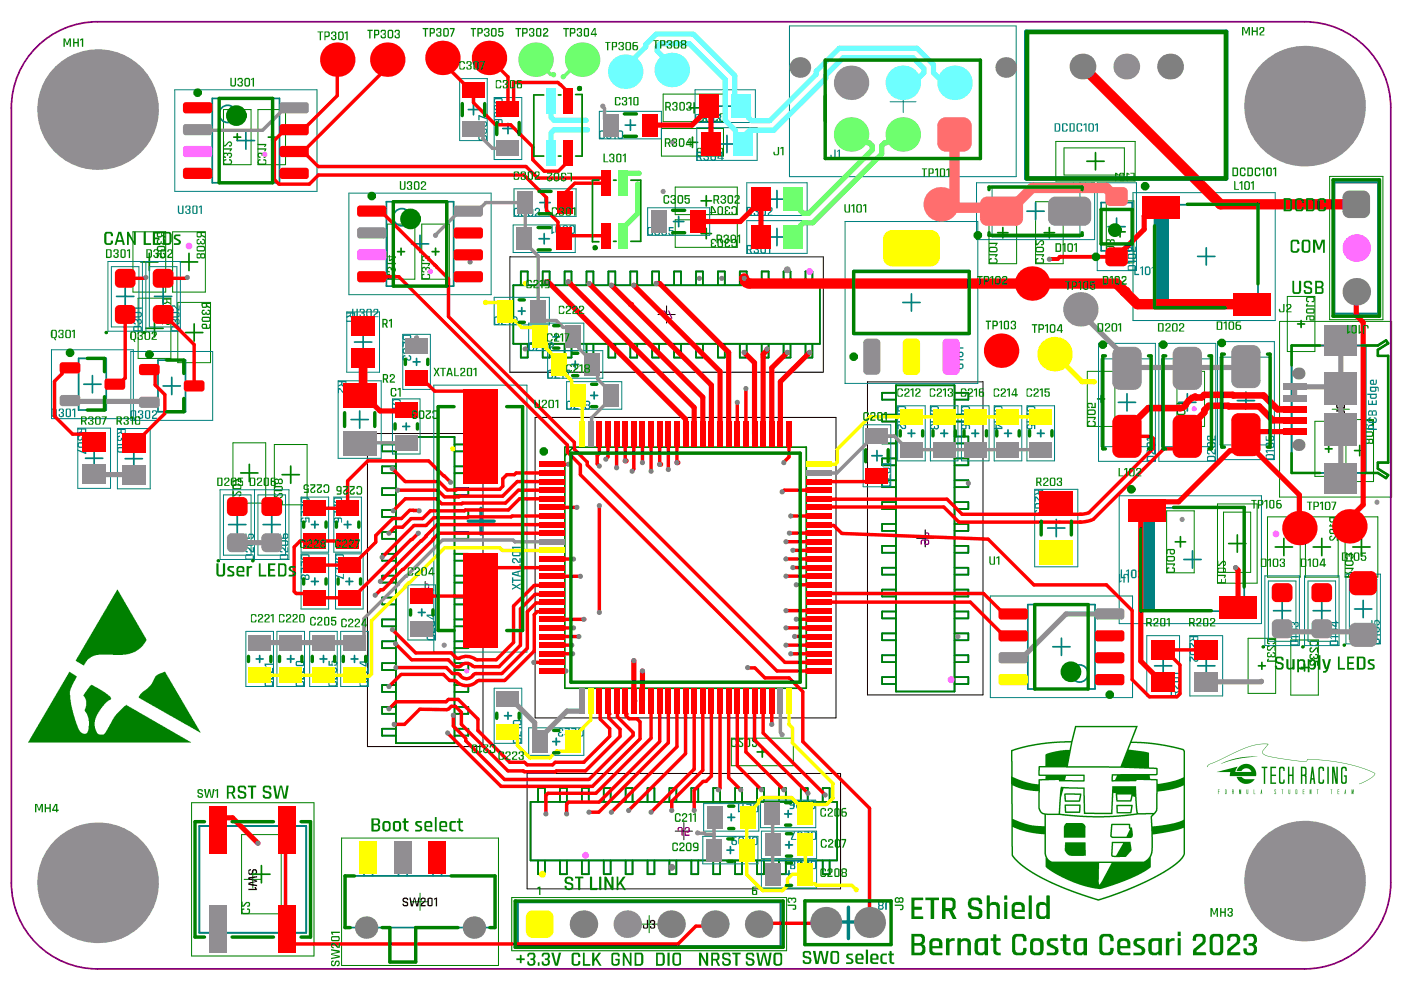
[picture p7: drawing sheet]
<svg xmlns="http://www.w3.org/2000/svg" width="297mm" height="210mm" viewBox="0 0 297 210" stroke-linecap="round" stroke-linejoin="round" font-family="sans-serif">
<g fill="none" stroke="#000" stroke-width=".21">
<path d="M107.9 54.3h66.3v24.5h-66.3zM139.2 66.6h3.7M141 64.7v3.7M77.7 91.7h24.5v66.3h-24.5zM113.2 88.3h63.7v63.6h-63.7zM183.5 80.8h24.5v66.2h-24.5zM193.9 113.9h3.7M195.7 112.1v3.6M88.1 124.9h3.7M90 123v3.7M111.5 163.7h66.3v24.4h-66.3zM142.9 175.9h3.6"/>
<path d="M144.7 174v3.7"/>
</g>
<g fill="none" stroke="#008000" stroke-width=".21">
<path d="M281.3 37.3h11.3v30.3h-11.3zM285.1 52.5h3.7M286.9 50.7v3.6M270.7 68h23.7v37.2h-23.7zM281.8 86.6h3.7M283.7 84.8v3.6M40.5 169.9h25.9v32.4h-25.9zM72.3 177.3h33.2v27h-33.2zM51.7 186.1h3.6M53.5 184.2v3.7M87 190.8h3.7M88.9 189v3.6"/>
<path d="M108.3 189.9h58.1v11.3h-58.1zM135.5 195.5h3.7M137.3 193.7v3.7"/>
</g>
<path d="M119.5 94.6h51.1v51h-51.1zM121.3 94.6l-1.8 1.8" fill="none" stroke="#008000" stroke-width=".37"/>
<g fill="none" stroke="#008080" stroke-width=".37">
<path d="M108.6 60.4h64.9v12.3h-64.9zM110.2 60.4v-3h1.4v3M110.2 72.7v3h1.4v-3M114.8 60.4v-3h1.5v3M114.8 72.7v3h1.5v-3M119.5 60.4v-3h1.4v3M119.5 72.7v3h1.4v-3M124.1 60.4v-3h1.4v3M124.1 72.7v3h1.4v-3M128.7 60.4v-3h1.5v3M128.7 72.7v3h1.5v-3M133.3 60.4v-3h1.5v3"/>
<path d="M133.3 72.7v3h1.5v-3M138 60.4v-3h1.4v3M138 72.7v3h1.4v-3M142.6 60.4v-3h1.5v3M142.6 72.7v3h1.5v-3M147.2 60.4v-3h1.5v3M147.2 72.7v3h1.5v-3M151.9 60.4v-3h1.4v3M151.9 72.7v3h1.4v-3M156.5 60.4v-3h1.5v3M156.5 72.7v3h1.5v-3M161.1 60.4v-3h1.5v3"/>
<path d="M161.1 72.7v3h1.5v-3M165.8 60.4v-3h1.4v3M165.8 72.7v3h1.4v-3M170.4 60.4v-3h1.5v3M170.4 72.7v3h1.5v-3M83.8 94h-3v1.5h3M83.8 98.7h-3v1.4h3M83.8 92.5h12.4v64.7h-12.4zM96.2 94h2.9v1.5h-2.9M96.2 98.7h2.9v1.4h-2.9M189.5 83.1h-2.9v1.5h2.9M189.5 87.7h-2.9v1.5h2.9"/>
<path d="M189.5 92.4h-2.9v1.4h2.9M189.5 97h-2.9v1.5h2.9M189.5 81.5h12.4v64.8h-12.4zM201.9 83.1h3v1.5h-3M201.9 87.7h3v1.5h-3M201.9 92.4h3v1.4h-3M201.9 97h3v1.5h-3M83.8 103.3h-3v1.5h3M83.8 107.9h-3v1.5h3M83.8 112.6h-3v1.4h3M83.8 117.2h-3v1.4h3M96.2 103.3h2.9v1.5h-2.9"/>
<path d="M96.2 107.9h2.9v1.5h-2.9M96.2 112.6h2.9v1.4h-2.9M96.2 117.2h2.9v1.4h-2.9M189.5 101.6h-2.9v1.5h2.9M189.5 106.3h-2.9v1.4h2.9M189.5 110.9h-2.9v1.4h2.9M189.5 115.5h-2.9v1.5h2.9M201.9 101.6h3v1.5h-3M201.9 106.3h3v1.4h-3M201.9 110.9h3v1.4h-3M201.9 115.5h3v1.5h-3M83.8 121.8h-3v1.5h3"/>
<path d="M83.8 126.4h-3v1.5h3M83.8 131.1h-3v1.4h3M83.8 135.7h-3v1.5h3M96.2 121.8h2.9v1.5h-2.9M96.2 126.4h2.9v1.5h-2.9M96.2 131.1h2.9v1.4h-2.9M96.2 135.7h2.9v1.5h-2.9M189.5 120.1h-2.9v1.5h2.9M189.5 124.8h-2.9v1.4h2.9M189.5 129.4h-2.9v1.4h2.9M189.5 134h-2.9v1.5h2.9M189.5 138.6h-2.9v1.5h2.9"/>
<path d="M201.9 120.1h3v1.5h-3M201.9 124.8h3v1.4h-3M201.9 129.4h3v1.4h-3M201.9 134h3v1.5h-3M201.9 138.6h3v1.5h-3M83.8 140.3h-3v1.5h3M83.8 144.9h-3v1.5h3M83.8 149.6h-3v1.4h3M83.8 154.2h-3v1.5h3M96.2 140.3h2.9v1.5h-2.9M96.2 144.9h2.9v1.5h-2.9M96.2 149.6h2.9v1.4h-2.9"/>
<path d="M96.2 154.2h2.9v1.5h-2.9M189.5 143.3h-2.9v1.4h2.9M201.9 143.3h3v1.4h-3M112.2 169.7h64.9v12.4h-64.9zM113.8 169.7v-2.9h1.5v2.9M118.5 169.7v-2.9h1.4v2.9M123.1 169.7v-2.9h1.5v2.9M127.7 169.7v-2.9h1.5v2.9M132.4 169.7v-2.9h1.4v2.9M137 169.7v-2.9h1.5v2.9M141.6 169.7v-2.9h1.5v2.9M146.3 169.7v-2.9h1.4v2.9"/>
<path d="M150.9 169.7v-2.9h1.5v2.9M155.5 169.7v-2.9h1.5v2.9M160.2 169.7v-2.9h1.4v2.9M164.8 169.7v-2.9h1.5v2.9M169.4 169.7v-2.9h1.5v2.9M174.1 169.7v-2.9h1.4v2.9M113.8 182.1v2.9h1.5v-2.9M118.5 182.1v2.9h1.4v-2.9M123.1 182.1v2.9h1.5v-2.9M127.7 182.1v2.9h1.5v-2.9M132.4 182.1v2.9h1.4v-2.9M137 182.1v2.9h1.5v-2.9"/>
<path d="M141.6 182.1v2.9h1.5v-2.9M146.3 182.1v2.9h1.4v-2.9M150.9 182.1v2.9h1.5v-2.9M155.5 182.1v2.9h1.5v-2.9M160.2 182.1v2.9h1.4v-2.9M164.8 182.1v2.9h1.5v-2.9M169.4 182.1v2.9h1.5v-2.9M174.1 182.1v2.9h1.4v-2.9"/>
</g>
<path d="M282.3 38.6h9.3v27.8h-9.3zM273.3 73.1h18.2l1.7-1.1 .5 .7-2.2 1.3v1.3h2.2v22.6h-2.2v1.3l2.2 1.3-.5 .7-1.7-1.1h-18.2zM273.3 81.4h-1.1v.9h1.1M273.3 83.8h-1.1v.9h1.1M273.3 86.1h-1.1v.9h1.1M273.3 88.5h-1.1v.9h1.1M273.3 90.9h-1.1v.9h1.1M42.2 174.8h22.6v22.6h-22.6zM109.5 190.9h55.6v9.3h-55.6z" fill="none" stroke="#800080" stroke-width=".37"/>
<g fill="#800080">
<path d="M89 124.4h1.5l.1-.5-.2-.2h-.3v-.2a.64 .64 0 0 1 .6 .2 .64 .64 0 0 1 .1 .7l-.3 .3h-1.5z"/>
<path d="M143.3 175.2l.2-.2h.8l.2 .2v1.7l-.3-.1v-1.4a.33 .33 0 0 0-.6-.1v.5h-.3z"/>
<path d="M144.8 175.2a.63 .63 0 0 1 .7-.2 .63 .63 0 0 1 .4 .5l-.1 .5a.45 .45 0 0 1-.7 0v.6h.8v.2h-1.1v-.9h.9l-.1-.6a.28 .28 0 0 0-.4 0 .28 .28 0 0 0-.1 .3h-.3z"/>
<path d="M139.8 65.8h1l.1 1.7h-.2v-1.4l-.5-.2-.2 .1v.5h-.3z"/>
<path d="M141.3 65.7h.3l.6 1.8h-1.1v-.2h.8z"/>
<path d="M194.8 113.6h1.4l.1-.7h-.4v-.3a.57 .57 0 0 1 .7 .4v.6l-.4 .2h-1.4z"/>
<path d="M89.2 125.8l1-.6v.6zM89 125.6v.5h1.2v.2h.2l.1-.2h.3v-.3h-.3l-.1-.9h-.2z"/>
<path d="M195.7 114.4h.5a.34 .34 0 0 1 .1 .5 .34 .34 0 0 1-.5 0zM194.9 114.3l-.1 .9h.2l.1-.8h.4v.5a.56 .56 0 0 0 .6 .4 .56 .56 0 0 0 .5-.4v-.4a.35 .35 0 0 0-.4-.4h-1.1z"/>
</g>
<g fill="#000">
<path d="M286 50.4l.3-.1h.5v.2l-.6 .1 .1 .6h1.5v.3h-1.5a.48 .48 0 0 1-.3-.8zM285.9 52.1h1.6l-.2-.4h.3l.2 .7h-1.8zM285.9 54.6l1.6-.1-.2-.4h.3l.2 .7h-1.9zM282.7 86.8h1.7l.1 .3v.5l-.1 .3h-.6v-.3h.3a.33 .33 0 0 0 .1-.5h-1.5zM282.8 85.4l.6-.1 .9 .9v-.9h.2v1.1h-.4l-.6-.7a.34 .34 0 0 0-.4-.1 .34 .34 0 0 0-.1 .5l.2 .1a.24 .24 0 0 1-.1 .2 .24 .24 0 0 1-.3-.1zM52.5 185.7l1.9-.3v.3l-1.6 .2 1.6 .4v.3l-1.6 .4 1.6 .2v.3l-1.9-.3v-.4l1.5-.3-1.5-.4zM52.5 188.1h1.5l-.2-.4h.3l.3 .6h-1.9zM52.6 184l.5-.1v.3a.34 .34 0 0 0-.4 .4 .34 .34 0 0 0 .5 .2l.1-.2a.57 .57 0 0 1 .4-.7 .57 .57 0 0 1 .7 .5l-.1 .5-.5 .2v-.3l.3-.1v-.3a.31 .31 0 0 0-.4-.2 .31 .31 0 0 0-.1 .4 .51 .51 0 0 1-.6 .5 .51 .51 0 0 1-.5-.5zM85.2 190l.8-.1a.38 .38 0 0 1 .4 .6h-.3l-.1-.3-.5 .1a.21 .21 0 0 0-.1 .3 .21 .21 0 0 0 .3 .1v.1a.52 .52 0 0 1 .6 .4 .52 .52 0 0 1-.4 .6l-.7-.1v-.5h.2a.36 .36 0 0 0 .3 .3 .36 .36 0 0 0 .4-.1l-.1-.4a.69 .69 0 0 1-.8-.8zM86.6 189.9h.3l.3 1.6 .4-1.6h.2l.4 1.6 .3-1.6h.3l-.3 1.9h-.5l-.3-1.5-.3 1.5h-.4zM89 190.1l.7-.2a.53 .53 0 0 1 .4 .4 .53 .53 0 0 1-.2 .5l-.6 .5v.2h.8v.3l-1.2-.1 .1-.5 .8-.5v-.3a.33 .33 0 0 0-.6-.1v.3h-.2zM91.8 190.1l.7-.2v1.9h-.3v-1.6l-.4 .2z"/>
<path d="M136.9 194.6h.2v1.7l-.2 .2a.62 .62 0 0 1-.9-.3v-.5h.3l.1 .6 .5-.1zM137.6 194.7h.1a.59 .59 0 0 1 .7 0 .59 .59 0 0 1 .2 .7 .24 .24 0 0 0-.2 .2 .24 .24 0 0 0 .2 .2v.5l-.2 .2-.7-.1a.24 .24 0 0 1-.2-.3 .24 .24 0 0 1 .3-.2 .28 .28 0 0 0 .1 .3 .28 .28 0 0 0 .3 0l.1-.5h-.3v-.2l.3-.1v-.4l-.5-.1v.4h-.3z"/>
<path d="M286.2 53.1l.1 .5h1.1a.33 .33 0 0 0 .1-.6zM286 52.9l.2-.1h1.1a.37 .37 0 0 1 .5 .4v.3a.31 .31 0 0 1-.1 .4 .31 .31 0 0 1-.4 0h-1.2l-.2-.4z"/>
<path d="M90.7 190.2v1.1a.33 .33 0 0 0 .6 .1v-1.2zM90.5 190l.8-.1 .2 .2v1.5l-.1 .2h-.7l-.3-.2z"/>
</g>
<g fill="none" stroke="#008000" stroke-width=".21">
<path d="M140.3 19.9h13.1v5.8h-13.1zM47.3 23.2h5.8v11.6h-5.8zM54.6 23.2h5.8v11.6h-5.8zM139.9 27.2h13.2v5.8h-13.2zM142.9 39.6h13.1v5.8h-13.1zM223.4 29.9h16.8v8.4h-16.8zM225.1 31.3h12.8v5.7h-12.8zM28.1 49h7v12.8h-7zM36.5 49h6.9v12.8h-6.9zM81.9 47.4h5.9v11.7h-5.9zM89.2 47.4h5.9v11.7h-5.9zM142.9 46.5h13.1v5.8h-13.1z"/>
<path d="M209.2 42.7h5.9v13.1h-5.9zM219.1 42.7h5.8v13.1h-5.8zM234 42.5h5.9v13.1h-5.9zM29.2 63.1h7v12.7h-7zM37.6 64h6.9v12.7h-6.9zM230 78.6h5.9v11.6h-5.9zM249 78.6h5.8v11.6h-5.8zM272.4 62.7h5.8v11.7h-5.8zM49.3 93.7h6.9v12.8h-6.9zM58 94.1h7v12.7h-7zM278.2 89.1h5.8v11.7h-5.8zM284.8 88.8h5.8v13.1h-5.8z"/>
<path d="M246.8 108.1h5.9v13.1h-5.9zM257.6 106.6h8.4v16.8h-8.4zM258.9 108.4h5.7v12.7h-5.7zM268.2 109.4h6.9v12.7h-6.9zM276.2 109.4h6.9v12.7h-6.9zM284.6 109.4h6.9v12.7h-6.9zM264.1 135.1h5.8v11.6h-5.8zM273.1 135.4h5.8v11.7h-5.8zM154.7 156.2h13.1v5.8h-13.1zM51.1 176.6h8.4v16.8h-8.4z"/>
</g>
<g fill="none" stroke="#008000" stroke-width=".37">
<path d="M49.5 29h1.4M50.2 28.3v1.4M56.8 29h1.4M57.5 28.3v1.4M145.4 30.1h2.2M145.8 22.8h2.2M146.5 29v2.2M146.9 21.7v2.2M229.9 34.1h3.7M231.8 32.3v3.6M29.8 55.4h3.6M31.6 53.6v3.6"/>
<path d="M38.2 55.4h3.6M40 53.6v3.6M84.1 53.3h1.5M84.9 52.5v1.5M91.4 53.3h1.5M92.1 52.5v1.5M148.3 49.4h2.2M148.3 42.5h2.2M149.4 41.4v2.2M149.4 48.3v2.2M211.1 49.2h2.2M212.2 48.1v2.2"/>
<path d="M220.9 49.2h2.2M222 48.1v2.2M235.9 49.1h2.2M237 48v2.2M30.9 69.5h3.6M32.7 67.6v3.7M39.3 70.4h3.6M41.1 68.5v3.7M108.6 60.4h64.9v12.3h-64.9zM110.2 72.7v3h1.4v-3M110.2 60.4v-3h1.4v3M114.8 72.7v3h1.5v-3"/>
<path d="M114.8 60.4v-3h1.5v3M119.5 72.7v3h1.4v-3M119.5 60.4v-3h1.4v3M124.1 72.7v3h1.4v-3M124.1 60.4v-3h1.4v3M128.7 72.7v3h1.5v-3M128.7 60.4v-3h1.5v3M133.3 72.7v3h1.5v-3M133.3 60.4v-3h1.5v3M138 72.7v3h1.4v-3M138 60.4v-3h1.4v3M142.6 72.7v3h1.5v-3"/>
<path d="M142.6 60.4v-3h1.5v3M147.2 72.7v3h1.5v-3M147.2 60.4v-3h1.5v3M151.9 72.7v3h1.4v-3M151.9 60.4v-3h1.4v3M156.5 72.7v3h1.5v-3M156.5 60.4v-3h1.5v3M161.1 72.7v3h1.5v-3M161.1 60.4v-3h1.5v3M165.8 72.7v3h1.4v-3M165.8 60.4v-3h1.4v3M170.4 72.7v3h1.5v-3"/>
<path d="M170.4 60.4v-3h1.5v3M274.5 68.6h1.5M275.3 67.8v1.5M52.8 98.3v3.6M61.5 98.6v3.7M83.8 92.5h12.4v64.7h-12.4zM83.8 94h-3v1.5h3M83.8 98.7h-3v1.4h3M96.2 94h2.9v1.5h-2.9M96.2 98.7h2.9v1.4h-2.9M189.5 83.1h-2.9v1.5h2.9M189.5 87.7h-2.9v1.5h2.9"/>
<path d="M189.5 92.4h-2.9v1.4h2.9M189.5 97h-2.9v1.5h2.9M189.5 81.5h12.4v64.8h-12.4zM201.9 83.1h3v1.5h-3M201.9 87.7h3v1.5h-3M201.9 92.4h3v1.4h-3M201.9 97h3v1.5h-3M232.2 84.4h1.5M233 83.7v1.4M251.2 84.4h1.5M251.9 83.7v1.4M280.4 95h1.4"/>
<path d="M281.1 94.2v1.5M286.6 95.3h2.2M287.7 94.2v2.2M50.9 100.1h3.7M59.7 100.4h3.6M83.8 103.3h-3v1.5h3M83.8 107.9h-3v1.5h3M83.8 112.6h-3v1.4h3M83.8 117.2h-3v1.4h3M96.2 103.3h2.9v1.5h-2.9M96.2 107.9h2.9v1.5h-2.9M96.2 112.6h2.9v1.4h-2.9"/>
<path d="M96.2 117.2h2.9v1.4h-2.9M189.5 101.6h-2.9v1.5h2.9M189.5 106.3h-2.9v1.4h2.9M189.5 110.9h-2.9v1.4h2.9M189.5 115.5h-2.9v1.5h2.9M201.9 101.6h3v1.5h-3M201.9 106.3h3v1.4h-3M201.9 110.9h3v1.4h-3M201.9 115.5h3v1.5h-3M248.6 114.7h2.2M249.7 113.6v2.1M259.9 115h3.7"/>
<path d="M261.8 113.2v3.6M269.8 115.7h3.6M271.6 113.9v3.7M277.8 115.7h3.7M279.6 113.9v3.7M286.2 115.7h3.7M288 113.9v3.7M83.8 121.8h-3v1.5h3M83.8 126.4h-3v1.5h3M83.8 131.1h-3v1.4h3M83.8 135.7h-3v1.5h3M96.2 121.8h2.9v1.5h-2.9"/>
<path d="M96.2 126.4h2.9v1.5h-2.9M96.2 131.1h2.9v1.4h-2.9M96.2 135.7h2.9v1.5h-2.9M189.5 120.1h-2.9v1.5h2.9M189.5 124.8h-2.9v1.4h2.9M189.5 129.4h-2.9v1.4h2.9M189.5 134h-2.9v1.5h2.9M189.5 138.6h-2.9v1.5h2.9M201.9 138.6h3v1.5h-3M201.9 134h3v1.5h-3M201.9 129.4h3v1.4h-3M201.9 120.1h3v1.5h-3"/>
<path d="M201.9 124.8h3v1.4h-3M83.8 140.3h-3v1.5h3M83.8 144.9h-3v1.5h3M83.8 149.6h-3v1.4h3M83.8 154.2h-3v1.5h3M96.2 140.3h2.9v1.5h-2.9M96.2 144.9h2.9v1.5h-2.9M96.2 149.6h2.9v1.4h-2.9M96.2 154.2h2.9v1.5h-2.9M160.2 159.1h2.2M161.3 158v2.2M189.5 143.3h-2.9v1.4h2.9"/>
<path d="M201.9 143.3h3v1.4h-3M266.2 140.9h1.5M267 140.2v1.4M275.3 141.3h1.4M276 140.5v1.5M112.2 169.7h64.9v12.4h-64.9zM113.8 169.7v-2.9h1.5v2.9M118.5 169.7v-2.9h1.4v2.9M123.1 169.7v-2.9h1.5v2.9M127.7 169.7v-2.9h1.5v2.9M132.4 169.7v-2.9h1.4v2.9M137 169.7v-2.9h1.5v2.9"/>
<path d="M141.6 169.7v-2.9h1.5v2.9M146.3 169.7v-2.9h1.4v2.9M150.9 169.7v-2.9h1.5v2.9M155.5 169.7v-2.9h1.5v2.9M160.2 169.7v-2.9h1.4v2.9M164.8 169.7v-2.9h1.5v2.9M169.4 169.7v-2.9h1.5v2.9M174.1 169.7v-2.9h1.4v2.9M53.5 185h3.6M55.3 183.2v3.6M113.8 182.1v2.9h1.5v-2.9M118.5 182.1v2.9h1.4v-2.9"/>
<path d="M123.1 182.1v2.9h1.5v-2.9M127.7 182.1v2.9h1.5v-2.9M132.4 182.1v2.9h1.4v-2.9M137 182.1v2.9h1.5v-2.9M141.6 182.1v2.9h1.5v-2.9M146.3 182.1v2.9h1.4v-2.9M150.9 182.1v2.9h1.5v-2.9M155.5 182.1v2.9h1.5v-2.9M160.2 182.1v2.9h1.4v-2.9M164.8 182.1v2.9h1.5v-2.9M169.4 182.1v2.9h1.5v-2.9M174.1 182.1v2.9h1.4v-2.9"/>
</g>
<g fill="#008000">
<path d="M154.7 156.3l1-.1 .1 .2a.26 .26 0 0 1 0 .3 .26 .26 0 0 1-.2 .2v-.4l-.7 .1v1.1l.7 .1v-.4a.26 .26 0 0 1 .2 .2 .26 .26 0 0 1 0 .3l-.2 .2h-.6a.35 .35 0 0 1-.4-.5z"/>
<path d="M156.1 156.3l1.1-.1v.3h-.7v.2l.7 .5v.3a.37 .37 0 0 1 0 .4 .37 .37 0 0 1-.3 .2 .57 .57 0 0 1-.8-.4v-.2a.24 .24 0 0 1 .3 0 .24 .24 0 0 1 .1 .3h.5v-.5l-.8-.5z"/>
<path d="M159.1 156.2h1.1v.3h-.8v.2l.7 .6a.52 .52 0 0 1-.4 .8h-.2a.42 .42 0 0 1-.4-.2 .42 .42 0 0 1 0-.5l.3 .1a.25 .25 0 0 0 .1 .3 .25 .25 0 0 0 .3-.1v-.4l-.7-.5z"/>
<path d="M42.7 65.7a.28 .28 0 0 1 .3-.2 .28 .28 0 0 1 .3 .3l-.4 .1a.34 .34 0 0 0 .1 .4 .34 .34 0 0 0 .5 0v-.3h.2v.4h.2a.28 .28 0 0 0 .3-.2 .28 .28 0 0 0 0-.3l-.3-.2a.29 .29 0 0 1 .4-.2 .29 .29 0 0 1 .2 .4v.4a.51 .51 0 0 1-.4 .4 .51 .51 0 0 1-.6-.2l-.1 .1a.42 .42 0 0 1-.5 .1 .42 .42 0 0 1-.2-.4z"/>
<path d="M41.6 50.7l.6-.2v.3h-.2a.35 .35 0 0 0-.2 .5 .35 .35 0 0 0 .5 .2v-.5l.3 .1a.28 .28 0 0 0 .2 .3 .28 .28 0 0 0 .3 0l.1-.5-.4-.1v-.3l.6 .2v.6a.48 .48 0 0 1-.4 .4 .48 .48 0 0 1-.6-.2 .45 .45 0 0 1-.5 .2 .45 .45 0 0 1-.3-.4z"/>
<path d="M34.4 64.7l.4-.1v.3a.28 .28 0 0 0-.3 .1 .28 .28 0 0 0 .1 .3v.1a.47 .47 0 0 0 .6-.3l.1 .1a.33 .33 0 0 0 .6 .1v-.3l-.4-.1a.28 .28 0 0 1 .2-.3 .28 .28 0 0 1 .3 .2 .61 .61 0 0 1 0 .8l-.7 .1-.1-.2-.1 .2h-.3a.37 .37 0 0 1-.4 0 .37 .37 0 0 1-.1-.4z"/>
<path d="M33.3 50.7l.4-.2-.1 .3a.34 .34 0 0 0-.2 .4 .34 .34 0 0 0 .4 .3l.2-.5 .2 .1a.33 .33 0 0 0 .2 .3 .33 .33 0 0 0 .3 0v-.5l-.2-.1v-.3l.5 .3a.7 .7 0 0 1-.3 .9h-.4l-.2-.2a.48 .48 0 0 1-.5 .2 .48 .48 0 0 1-.4-.4z"/>
<path d="M33.2 53.6h1v.2a.33 .33 0 0 0-.2 .3 .33 .33 0 0 0 .3 .3h.3a.34 .34 0 0 0 .1-.3 .34 .34 0 0 0-.2-.3v-.3l.3 .1a.75 .75 0 0 1 0 1l-.2 .1a.57 .57 0 0 1-.8-.4l.1-.4h-.5v.7h-.2z"/>
<path d="M151.9 31.4h1.1l-.1 1.6-1-.1-.1-.4h.2l.1 .4h.5l.2-.2v-1.1l-.2-.1h-.4l-.2 .3h-.2z"/>
<path d="M150.4 31.5l.2-.2h.6a.28 .28 0 0 1 .3 .3 .28 .28 0 0 1-.3 .2v-.2a.33 .33 0 0 0-.5 0 .48 .48 0 0 0 .4 .5l-.1 .2-.3 .1a.34 .34 0 0 0 .1 .4 .34 .34 0 0 0 .4 0v-.3h.3a.37 .37 0 0 1 0 .4 .37 .37 0 0 1-.4 .1h-.3a.48 .48 0 0 1-.5-.3 .48 .48 0 0 1 .4-.6 .42 .42 0 0 1-.3-.6z"/>
<path d="M152.2 24.1l1-.1 .1 .2v1.4l-.3 .2-.5-.1a.33 .33 0 0 1-.3-.2 .33 .33 0 0 1 0-.3h.2l.1 .3h.6v-1.2a.35 .35 0 0 0-.5-.1 .35 .35 0 0 0-.2 .4l-.3-.1z"/>
<path d="M150.8 24.2l.1-.2h.5a.48 .48 0 0 1 .5 .5h-.3a.33 .33 0 0 0-.2-.3 .33 .33 0 0 0-.4 0v.5h.4v.3l-.4 .1v.3l.6 .1v-.3a.26 .26 0 0 1 .3 .1 .26 .26 0 0 1-.1 .3 .61 .61 0 0 1-.9 .1l-.1-.2v-.5l.1-.1-.1-.2z"/>
<path d="M154.7 50.8l.3-.3 .8 .1 .1 1.3a.37 .37 0 0 1-.4 .5h-.3a.5 .5 0 0 1-.5-.7h.3v.4l.7-.1v-1.1l-.6-.1-.1 .4h-.3z"/>
<path d="M153.3 50.7l.3-.2h.6l.2 .1 .1 .5-.3-.1a.33 .33 0 0 0-.6-.1v.4l.4 .1v.1l-.4 .1v.5h.5l.1-.3h.3v.2a.35 .35 0 0 1-.5 .4h-.3a.53 .53 0 0 1-.4-.4 .53 .53 0 0 1 .2-.5l-.2-.1z"/>
<path d="M150.4 50.7l.3-.2h.4a.38 .38 0 0 1 .4 .6l-.3-.1a.33 .33 0 0 0-.5-.1v.4l.3 .1v.1l-.3 .1v.3a.33 .33 0 0 0 .5 .1v-.2h.3a.59 .59 0 0 1-.8 .6 .59 .59 0 0 1-.2-.9z"/>
<path d="M154.7 43.9l.4-.3h.4l.4 .3v1.4l-.1 .1h-.9l-.2-.1v-.5l.3 .1 .1 .4h.5l.1-.2v-1.1l-.6-.1-.1 .3h-.3z"/>
<path d="M153.3 43.8l.7-.2 .5 .3v.2a.24 .24 0 0 1-.3 0 .24 .24 0 0 1-.1-.2h-.3a.33 .33 0 0 0-.1 .5h.3v.3h-.4v.2a.28 .28 0 0 0 .2 .3 .28 .28 0 0 0 .3 0l.1-.3h.2a.37 .37 0 0 1 0 .4 .37 .37 0 0 1-.4 .1h-.3a.51 .51 0 0 1-.4-.4 .51 .51 0 0 1 .2-.5l-.2-.1z"/>
<path d="M277 135.7l.2-.2h1.5l.2 .3v.5a.35 .35 0 0 1-.5 .4h-.1a.24 .24 0 0 1 0-.3 .24 .24 0 0 1 .3-.1v-.5h-1.3v.5a.24 .24 0 0 1 .3 .1 .24 .24 0 0 1 0 .3l-.5-.1z"/>
<path d="M277 137.2h.1a.24 .24 0 0 1 .3-.2 .24 .24 0 0 1 .2 .3h-.3v.3a.24 .24 0 0 0 .3 .2 .24 .24 0 0 0 .2-.2l.4-.5 .7-.1v1.1h-.3v-.8l-.7 .7a.57 .57 0 0 1-.7 0 .57 .57 0 0 1-.2-.7z"/>
<path d="M277 138.6h.1a.24 .24 0 0 1 .3-.2 .24 .24 0 0 1 .2 .2h-.1a.33 .33 0 0 0-.1 .6h.4l.1-.4h.2l.1 .4h.3l.1-.6h-.4a.26 .26 0 0 1 .2-.2 .26 .26 0 0 1 .3 .1l.2 .1v.4a.5 .5 0 0 1-.4 .5 .5 .5 0 0 1-.5-.2l-.2 .2h-.4a.57 .57 0 0 1-.4-.8z"/>
<path d="M277 140l.6-.2-.1 .2a.33 .33 0 0 0-.1 .6h.4l.5-.8h.6v1.1h-.3v-.8h-.2l-.5 .8h-.3a.37 .37 0 0 1-.4 0 .37 .37 0 0 1-.2-.4z"/>
<path d="M268.1 135.2l1.5-.1 .2 .2v.7a.33 .33 0 0 1-.2 .3 .33 .33 0 0 1-.3-.1v-.1l.3-.2-.1-.5h-1.2l-.1 .6 .4 .1v.1a.37 .37 0 0 1-.4 0 .37 .37 0 0 1-.1-.3z"/>
<path d="M268.1 136.8a.28 .28 0 0 1 .3-.2 .28 .28 0 0 1 .2 .3l-.4 .1a.35 .35 0 0 0 .4 .4l.8-.8h.4v1.1h-.2v-.8h-.2l-.6 .7a.5 .5 0 0 1-.7 0 .5 .5 0 0 1 0-.6z"/>
<path d="M268.1 138.2a.28 .28 0 0 1 .3-.2 .28 .28 0 0 1 .2 .3l-.4 .1a.34 .34 0 0 0 .2 .4 .34 .34 0 0 0 .4-.1v-.2h.3v.1a.33 .33 0 0 0 .5 .1 .35 .35 0 0 0-.3-.4 .28 .28 0 0 1 .2-.3 .28 .28 0 0 1 .3 .2v.5a.51 .51 0 0 1-.4 .4 .51 .51 0 0 1-.5-.2l-.1 .2a.54 .54 0 0 1-.7-.1 .54 .54 0 0 1 0-.6z"/>
<path d="M268.2 139.4h.3l-.2 .4h1.5v.2h-1.7z"/>
<path d="M81.9 58.1l.2-.2h.5l-.1 .3-.4 .1v.4l.2 .2h1.1l.1-.6-.4-.2a.29 .29 0 0 1 .4-.2 .29 .29 0 0 1 .2 .4l.1 .5-.3 .3h-1.1a.37 .37 0 0 1-.5-.4z"/>
<path d="M82 56.5h.2a.39 .39 0 0 1 .6 .2 .53 .53 0 0 1 .6-.2 .53 .53 0 0 1 .4 .4l-.1 .4a.37 .37 0 0 1-.6 .3v-.2a.38 .38 0 0 0 .4-.6h-.6v.4l-.3-.2a.28 .28 0 0 0-.2-.3 .28 .28 0 0 0-.3 .2v.4l.4 .1v.2a.37 .37 0 0 1-.4 0 .37 .37 0 0 1-.2-.4z"/>
<path d="M81.9 55.6h1.9v.2l-.3 .5h-.3l.2-.4h-1.5z"/>
<path d="M89.2 58.1l.2-.2h.4v.3l-.4 .1 .1 .6h1.2l.1-.6-.4-.2a.29 .29 0 0 1 .4-.2 .29 .29 0 0 1 .2 .4l-.1 .7-1.4 .1a.62 .62 0 0 1-.3-.8z"/>
<path d="M89.2 56.6l.2-.1a.36 .36 0 0 1 .4-.1 .36 .36 0 0 1 .3 .3l.1-.1a.46 .46 0 0 1 .5-.1 .46 .46 0 0 1 .3 .4v.6l-.5 .2a.24 .24 0 0 1 0-.3 .24 .24 0 0 1 .3-.1v-.1a.32 .32 0 0 0-.2-.4 .32 .32 0 0 0-.4 .1v.3h-.2a.31 .31 0 0 0-.2-.4 .31 .31 0 0 0-.4 .1v.4a.24 .24 0 0 1 .3 .1 .24 .24 0 0 1 0 .3 .37 .37 0 0 1-.5-.5z"/>
<path d="M89.2 55.6h1.8v.3l-.2 .4h-.3l.2-.4h-1.5z"/>
<path d="M89.2 54.3l.2-.2h.6l.2 .2 .1-.2a.42 .42 0 0 1 .5 0 .42 .42 0 0 1 .2 .4v.4a.29 .29 0 0 1-.2 .4 .29 .29 0 0 1-.4-.2v-.1a.28 .28 0 0 0 .3-.2 .28 .28 0 0 0 0-.3l-.5-.1v.4h-.2v-.4h-.5l-.1 .5 .4 .1a.28 .28 0 0 1-.3 .3 .28 .28 0 0 1-.3-.2z"/>
<path d="M47.3 33.9l.6-.2-.1 .3h-.3l-.1 .1 .1 .5h1.2l.1-.5-.3-.1v-.2a.32 .32 0 0 1 .3-.1 .32 .32 0 0 1 .2 .4l.1 .3-.3 .5h-1.4l-.1-.2z"/>
<path d="M47.3 32.3h.8l.1 .2 .2-.2a.57 .57 0 0 1 .7 .4l-.1 .5-.4 .2a.24 .24 0 0 1 0-.3 .24 .24 0 0 1 .2-.1l-.1-.4h-.4v.3h-.3v-.3h-.2a.28 .28 0 0 0-.3 .1 .28 .28 0 0 0 0 .3l.3 .1v.2a.37 .37 0 0 1-.4 0 .37 .37 0 0 1-.1-.4z"/>
<path d="M47.3 31.4h1.8v.2l-.3 .4h-.2l.1-.4h-1.4z"/>
<path d="M47.3 29.9h.1v.8h.2l.6-.6a.53 .53 0 0 1 .7-.1 .53 .53 0 0 1 .1 .7 .28 .28 0 0 1-.2 .3 .28 .28 0 0 1-.3-.2v-.1a.28 .28 0 0 0 .3-.3 .28 .28 0 0 0-.4-.1l-.7 .7h-.4z"/>
<path d="M54.6 33.9l.2-.2h.3v.3l-.3 .1 .1 .5h1.2v-.5l-.4-.1a.33 .33 0 0 1 .4-.3 .33 .33 0 0 1 .2 .4v.4a.35 .35 0 0 1-.4 .4h-1.1l-.3-.4z"/>
<path d="M54.6 32.4l.7-.1 .2 .2 .1-.2a.54 .54 0 0 1 .7 .1 .54 .54 0 0 1 0 .6 .37 .37 0 0 1-.5 .3v-.2a.33 .33 0 0 0 .3-.1 .33 .33 0 0 0 0-.4h-.5v.3h-.3v-.3l-.5 .1a.35 .35 0 0 0 .3 .4v.3a.48 .48 0 0 1-.5-.5z"/>
<path d="M54.5 31.4h1.8v.2l-.2 .4h-.2l.2-.4h-1.6z"/>
<path d="M54.5 30.4h1.8v.3l-.2 .4h-.2l.2-.4h-1.5z"/>
<path d="M49.2 103.9h.3v.8h.2l.6-.8h.6l.2 .2v.8l-.6 .1v-.2l.3-.1a.33 .33 0 0 0 0-.5 .33 .33 0 0 0-.5 0l-.5 .8h-.5z"/>
<path d="M49.2 101.8l1.5-.6h.4v1h-.3v-.8l-1.5 .7z"/>
<path d="M58 104.3h.3v.7h.2l.4-.5a.53 .53 0 0 1 .5-.2 .53 .53 0 0 1 .5 .4l-.1 .3a.37 .37 0 0 1-.6 .3v-.2a.38 .38 0 0 0 .4-.5h-.5l-.7 .8h-.4z"/>
<path d="M284.5 120.1h1.9v.2l-.3 .5h-.3l.2-.4h-1.5z"/>
<path d="M284.6 117.2h.1a.39 .39 0 0 1 .7 .1l.1 .1a.53 .53 0 0 1 .5-.2 .53 .53 0 0 1 .4 .3l-.1 .4a.33 .33 0 0 1-.2 .4 .33 .33 0 0 1-.3-.1v-.2a.38 .38 0 0 0 .3-.6h-.4l-.1 .4-.3-.2a.28 .28 0 0 0-.2-.3 .28 .28 0 0 0-.4 .2v.3l.4 .2v.2a.37 .37 0 0 1-.4 0 .37 .37 0 0 1-.2-.4z"/>
<path d="M273.4 110.9h.3l-.2 .3h1.5v.2h-1.8z"/>
<path d="M273.4 113.3h.3l-.2 .4h1.5v.2h-1.8z"/>
<path d="M281.2 111.2l.5-.3-.2 .3h1.6v.2h-1.9z"/>
<path d="M281.3 113.5l.5-.2a.24 .24 0 0 1 0 .3 .24 .24 0 0 1-.3 .1 .34 .34 0 0 0 0 .5 .34 .34 0 0 0 .5-.2l.4-.5 .7-.1v1.1l-.3-.1v-.7h-.2l-.6 .7h-.2a.37 .37 0 0 1-.4 0 .37 .37 0 0 1-.2-.4z"/>
<path d="M257.5 123.2h.7l.1-.7h.2v.7h.7v-.8h.1v1.1h-1.7z"/>
<path d="M257.5 121.6h1.8v.4l-.1 .3h-.3l.2-.4h-1.6z"/>
<path d="M257.5 118.7h.3v.8h.2l.4-.7a.55 .55 0 0 1 .9 .2 .55 .55 0 0 1-.5 .8v-.3a.33 .33 0 0 0 .3-.2 .33 .33 0 0 0 0-.4h-.4l-.6 .8-.6 .1z"/>
<path d="M276.4 62.8l1.5-.1 .3 .3v.6a.42 .42 0 0 1-.3 .4 .42 .42 0 0 1-.4 0v-.3h.4l-.1-.7h-1.1l-.1 .7h.3a.26 .26 0 0 1-.1 .2 .26 .26 0 0 1-.3 0l-.2-.2z"/>
<path d="M276.5 64.2h.3l-.2 .4h1.6v.3h-1.9z"/>
<path d="M246.7 120.3h.1a.31 .31 0 0 1 .2-.3 .31 .31 0 0 1 .4 .1v.2l-.4 .1 .1 .6h1.2v-.6l-.4-.1v-.3h.2a.35 .35 0 0 1 .5 .4v.4a.37 .37 0 0 1-.5 .4h-1.2l-.2-.2z"/>
<path d="M246.7 119.2h1.9v.3l-.3 .4h-.2l.2-.4h-1.5z"/>
<path d="M282.2 89.3l1.6-.1 .2 .3v.6a.35 .35 0 0 1-.5 .3h-.1a.24 .24 0 0 1 0-.3 .24 .24 0 0 1 .3 0v-.6h-1.3v.6a.24 .24 0 0 1 .3 0 .24 .24 0 0 1 0 .3h-.3l-.3-.3z"/>
<path d="M282.3 90.7l.3-.1-.2 .4h1.6v.3h-1.9z"/>
<path d="M282.1 93h.3v.8l1.5-.6 .1 .3-1.9 .6z"/>
<path d="M288.7 89l.2-.2h1.5l.2 .3v.7l-.1 .2-.5 .1a.24 .24 0 0 1 0-.3 .24 .24 0 0 1 .3-.1v-.6h-1.3v.6l.4 .1v.3h-.4l-.3-.2z"/>
<path d="M288.9 90.2h.3l-.2 .4h1.6v.3h-1.9z"/>
<path d="M249 89.3h.1a.28 .28 0 0 1 .2-.3 .28 .28 0 0 1 .3 .3l-.4 .1v.6l1.2 .1 .1-.1v-.6l-.3-.1v-.3l.4 .1 .2 .3-.1 .7-1.5 .1-.2-.1z"/>
<path d="M249 88.2h1.8v.3l-.3 .3h-.1l.1-.3h-1.5z"/>
<path d="M230.1 89.2l.5-.2v.3l-.3 .1v.6l1.1 .1 .1-.1v-.6l-.3-.1v-.3h.2a.37 .37 0 0 1 .4 .5v.4a.35 .35 0 0 1-.4 .3h-1.2l-.2-.1z"/>
<path d="M230 88.2h1.8v.3l-.2 .3h-.2l.1-.3h-1.5z"/>
<path d="M230.1 85.3l.7-.1a.49 .49 0 0 1 .3 .9h.4v-.9h.3v1.1h-1v-.2a.33 .33 0 0 0 .1-.6h-.6v.5l.2 .1v.2h-.2l-.3-.2z"/>
<path d="M239.1 36.6h1v1.7h-.3v-.7h-.6v-.2h.6v-.7h-.7z"/>
<path d="M238.3 36.6l.7 .1v.3l-.4-.2v1.5h-.3z"/>
<path d="M235.9 36.6h.3l.4 .2v.2l-.4-.2v1.5h-.3z"/>
<path d="M234 54.6l.6-.2v.3l-.4 .1v.5h1.2a.34 .34 0 0 0 .2-.4 .34 .34 0 0 0-.3-.2v-.2a.37 .37 0 0 1 .3 0 .37 .37 0 0 1 .2 .4l-.1 .7h-1.6z"/>
<path d="M234 53.6h1.8v.3l-.2 .3h-.3l.2-.3h-1.5z"/>
<path d="M234 50.7l.8-.1 .2 .2 .1-.2a.54 .54 0 0 1 .6 .1 .54 .54 0 0 1 .1 .7 .38 .38 0 0 1-.5 .3v-.2a.28 .28 0 0 0 .3-.2 .28 .28 0 0 0-.1-.3l-.4-.1v.4h-.3v-.4l-.6 .1a.35 .35 0 0 0 .4 .5v.2a.48 .48 0 0 1-.6-.4z"/>
<path d="M219 54.9h.1a.33 .33 0 0 1 .3-.3 .33 .33 0 0 1 .3 .1v.2l-.4 .1v.5h1.1a.33 .33 0 0 0 .1-.5l-.3-.1a.28 .28 0 0 1 .3-.3 .28 .28 0 0 1 .3 .2l.1 .7-.2 .3h-1.5l-.2-.2z"/>
<path d="M219 53.8h1.9v.2l-.3 .4h-.2l.2-.4h-1.6z"/>
<path d="M219 50.8h.3v.7h.2l.5-.6 .5-.1a.57 .57 0 0 1 .4 .7 .38 .38 0 0 1-.6 .4l-.1-.3h.2a.33 .33 0 0 0 .1-.5l-.4 .1-.5 .5a.33 .33 0 0 1-.6 .1z"/>
<path d="M209.2 54.9a.33 .33 0 0 1 .3-.3 .33 .33 0 0 1 .4 .3 .47 .47 0 0 0-.5 .5l1.2 .1a.34 .34 0 0 0 .2-.4 .34 .34 0 0 0-.4-.2v-.3l.6 .2 .1 .6-.2 .4h-1.5l-.2-.2z"/>
<path d="M209.2 53.8h1.9v.2l-.3 .4h-.3l.2-.4h-1.5z"/>
<path d="M209.2 51.4h1.9v.1l-.3 .5h-.2l-.1-.1 .2-.3h-1.5z"/>
<path d="M51.1 192.4l.1-.2h.5v.3h-.2a.33 .33 0 0 0-.1 .6l1.1 .1 .1-.7h-.3a.26 .26 0 0 1 .1-.3 .26 .26 0 0 1 .3 .1l.2 .1v.7l-.4 .3-1.3-.1-.1-.1z"/>
<path d="M51.1 190.8h.2v.8h.2l.6-.8h.6l.2 .2a.62 .62 0 0 1-.3 .9h-.3l.1-.3a.26 .26 0 0 0 .2-.2 .26 .26 0 0 0-.1-.3 .26 .26 0 0 0-.3 .1l-.6 .7h-.5z"/>
<path d="M157.9 156.5h.5v1.1a.33 .33 0 0 1-.5 .1zM157.6 156.4v1.5l.3 .2 .7-.1 .1-1.6-.2-.2h-.6z"/>
<path d="M42.9 64.3h.6v.6h-.5zM42.6 64v.8l.2 .4h.8l.1-.2 .8 .2v-.2l-.7-.4v-.3h.7v-.3z"/>
<path d="M42.9 67.4l1.2-.1a.33 .33 0 0 1 .1 .5h-1.2zM42.7 67.1l-.1 .6 .3 .4h1.4l.2-.2v-.7l-.2-.2z"/>
<path d="M42.9 68.9l.6-.1v.5h-.5zM42.7 68.6l-.1 .6 .3 .4h1.4l.2-.2v-.8h-.2l-.1 .7h-.4v-.5l-.2-.3z"/>
<path d="M41.8 49.4l.6-.1v.6a.39 .39 0 0 1-.6-.1zM41.6 49v.8a.35 .35 0 0 0 .4 .5h.4l.3-.3 .7 .3v-.3l-.7-.3v-.4h.7v-.3z"/>
<path d="M41.8 52.5l.2-.2h1a.35 .35 0 0 1 .2 .3 .35 .35 0 0 1-.2 .3h-1.1zM41.6 52.2v.8l.2 .2h1.4l.2-.2v-.8l-.3-.2h-1.2z"/>
<path d="M41.8 54.2a.35 .35 0 0 1 .7 0 .35 .35 0 0 1-.7 0zM42.6 53.9h.4a.33 .33 0 0 1 .1 .5h-.5zM41.6 53.7v.7a.53 .53 0 0 0 .9 .1l.3 .2a.34 .34 0 0 0 .4 0 .34 .34 0 0 0 .2-.4v-.4a.53 .53 0 0 0-1-.1l-.1-.2z"/>
<path d="M34.5 63.4h.7l-.1 .6a.39 .39 0 0 1-.6-.2zM34.3 63.1v.8a.58 .58 0 0 0 .5 .5 .58 .58 0 0 0 .6-.4l.7 .3-.1-.3-.6-.2v-.4h.7v-.3z"/>
<path d="M34.6 66.4h1.2l.1 .5-1.2 .1-.2-.3zM34.4 66.2l-.1 .3a.57 .57 0 0 0 .4 .8h1.1l.3-.4a.62 .62 0 0 0-.2-.8z"/>
<path d="M35.2 67.8h.6l.1 .6h-.7zM34.4 67.7l-.1 1h.2v-.7l.2-.2h.2l.1 .8 .3 .2 .7-.1 .1-.4a.54 .54 0 0 0-.4-.7z"/>
<path d="M33.4 49.3h.7v.6l-.6 .1zM33.2 49.1v.7a.61 .61 0 0 0 .5 .5 .61 .61 0 0 0 .6-.3l.7 .3v-.3l-.7-.3 .1-.4h.6l-.1-.3z"/>
<path d="M33.4 52.4l1.2-.1a.35 .35 0 0 1 .2 .3 .35 .35 0 0 1-.2 .3h-1.1zM33.3 52.2v.9l1.3 .1a.37 .37 0 0 0 .4-.4v-.5l-.3-.3h-1.2z"/>
<path d="M149.2 31.6h.5v1.1a.33 .33 0 0 1-.5 .1zM148.9 31.5v1.3a.62 .62 0 0 0 .8 .2l.3-.1v-1.5l-.9-.1z"/>
<path d="M147.7 31.6l.5-.1v.6h-.5zM147.4 31.5l.1 1.4 1 .1v-.1l-.8-.1v-.4h.5a.48 .48 0 0 0 .3-.8l-.1-.3h-.8z"/>
<path d="M149.5 24.2h.6v1.2a.33 .33 0 0 1-.6 0zM149.3 24.2v1.2a.51 .51 0 0 0 .3 .4 .51 .51 0 0 0 .5-.1l.3-.1v-1.4l-.2-.2h-.7z"/>
<path d="M148 24.3a.34 .34 0 0 1 .5-.1 .34 .34 0 0 1 0 .5h-.4zM148 25.1l.5-.1 .1 .5h-.5zM147.8 24.1l-.1 .5a.24 .24 0 0 1 .2 .2 .24 .24 0 0 1-.2 .3v.1a.38 .38 0 0 0 .4 .5l.4 .1a.53 .53 0 0 0 .4-.4 .53 .53 0 0 0-.2-.5l.2-.2v-.5l-.2-.2z"/>
<path d="M152 50.9h.1a.33 .33 0 0 1 .6 .1v1l-.6 .1zM151.9 50.7l-.1 1.4 .2 .3h.6a.35 .35 0 0 0 .4-.5l-.1-1.3-.8-.1z"/>
<path d="M152.1 43.9l.6 .1v1.1l-.2 .2-.5-.2zM151.9 43.8l-.1 1.3a.57 .57 0 0 0 .7 .3l.5-.1v-1.4l-.2-.1a.61 .61 0 0 0-.8-.1z"/>
<path d="M150.7 43.9l.5 1h-.5zM150.4 43.7v1.2h-.2v.2h.2v.3h.3v-.3h.8v-.3l-.7-1.1z"/>
<path d="M82.5 54.4h1l-1 .6zM81.9 54.2v.2h.4v.9h.3l1.2-.8v-.3h-1.3v-.2h-.2v.2z"/>
<path d="M50.1 105.8a.45 .45 0 0 1 .8 0v.4h-.8zM49.2 105.3l.1 .3 .6 .3v.3h-.7l.1 .3h1.8v-.7a.54 .54 0 0 0-.8-.5l-.3 .1v.2z"/>
<path d="M49.5 102.8l1.3-.1 .1 .5-1.3 .1zM49.3 102.5v.1a.61 .61 0 0 0 .1 .9l1.5 .1 .2-.2v-.8l-.2-.1z"/>
<path d="M58.9 106.1l.6-.1 .1 .6h-.7zM58 105.7v.3l.7 .2v.4h-.7v.3l1.9-.1v-.7l-.3-.4h-.7l-.2 .3z"/>
<path d="M58.3 103.1h1.1a.33 .33 0 0 1 .1 .6h-1.2zM58 103v.8l.2 .1 1.6-.1 .1-.7-.2-.3h-1.5z"/>
<path d="M59 101.6a.33 .33 0 0 1 .6 .1v.3a.33 .33 0 0 1-.6 .1zM58.2 101.7a.37 .37 0 0 1 .6 0l-.1 .5h-.4zM58 101.4v.9l.2 .2h.5l.2-.2 .3 .2a.5 .5 0 0 0 .7-.5v-.3a.57 .57 0 0 0-.5-.5 .57 .57 0 0 0-.6 .2 .53 .53 0 0 0-.8 0z"/>
<path d="M285.5 121.3h.6v.6h-.6zM284.5 121v.2l.7 .3v.4h-.7v.3h1.9v-.8l-.2-.3-.6-.1-.3 .2z"/>
<path d="M284.8 118.8l1.3 .1v.4l-.2 .2h-1a.39 .39 0 0 1-.1-.7zM284.5 118.7v.3a.57 .57 0 0 0 .4 .8l1.3-.1 .2-.3v-.5l-.3-.3h-1.3z"/>
<path d="M273.4 109.7h.7v.4a.34 .34 0 0 1-.4 .2 .34 .34 0 0 1-.3-.3zM273.2 109.4v1a.75 .75 0 0 0 1.1 0l.1-.1 .6 .3v-.3l-.6-.3v-.3h.6v-.3z"/>
<path d="M273.4 112.3l1.2-.1a.33 .33 0 0 1 .1 .5h-1.2zM273.2 112v.8l.2 .2h1.3a.62 .62 0 0 0 .3-.8l-.1-.3z"/>
<path d="M281.5 109.7h.6v.5l-.5 .1zM281.2 109.4v.8a.57 .57 0 0 0 .8 .4l.3-.3 .8 .3v-.3l-.8-.3v-.3h.8v-.3z"/>
<path d="M281.5 112.2h1.1a.33 .33 0 0 1 .1 .5h-1.1zM281.3 112l-.1 .7 .2 .3h1.5l.2-.3a.62 .62 0 0 0-.3-.8z"/>
<path d="M257.8 120.5l.2-.2h1a.35 .35 0 0 1 .2 .4 .35 .35 0 0 1-.3 .3h-1zM257.6 120.2l-.1 .7 .3 .3h1.4l.1-.2a.62 .62 0 0 0-.2-.9z"/>
<path d="M276.6 65.5h1.1a.33 .33 0 0 1 .1 .6h-1.2zM276.4 65.3l-.1 .9 .2 .2h1.5l.2-.3v-.6l-.2-.3z"/>
<path d="M277.2 67h.6l.1 .6h-.6zM276.4 66.8l-.1 .9h.3v-.7h.4v.7l.3 .1a.65 .65 0 0 0 .8-.2 .65 .65 0 0 0 0-.8z"/>
<path d="M247 118l1.3-.1v.6l-1.1 .1-.2-.1zM246.8 117.7l-.1 .8 .4 .3 1.3-.1 .2-.1v-.6a.35 .35 0 0 0-.5-.4z"/>
<path d="M247.7 116.4h.5l.1 .5a.35 .35 0 0 1-.3 .2 .35 .35 0 0 1-.3-.3zM246.7 116.4l.1 .9h.2l.1-.9h.4v.6a.66 .66 0 0 0 1 .2l.1-.7a.35 .35 0 0 0-.5-.3h-1.1z"/>
<path d="M282.4 92l1.2-.1 .1 .6-1.2 .1zM282.2 91.7v.2a.61 .61 0 0 0 .1 .8l1.2 .1a.37 .37 0 0 0 .5-.4v-.5l-.3-.3z"/>
<path d="M289 91.6l1.1-.1a.37 .37 0 0 1 0 .7h-1zM288.7 91.5v.6a.35 .35 0 0 0 .5 .4h1.1l.2-.1 .1-.4a.57 .57 0 0 0-.4-.7h-1.2z"/>
<path d="M289 93.1a.34 .34 0 0 1 .5 0 .34 .34 0 0 1 0 .5 .34 .34 0 0 1-.5 0zM289.7 93.4a.35 .35 0 0 1 .7 0 .35 .35 0 0 1-.7 0zM288.7 93v.6a.54 .54 0 0 0 .9 .2l.1 .1h.3a.37 .37 0 0 0 .4 0 .37 .37 0 0 0 .2-.3v-.5a.57 .57 0 0 0-1-.1v-.2h-.7z"/>
<path d="M249.2 87l1.2-.1 .1 .6-1.2 .1zM249 86.9v.6a.35 .35 0 0 0 .4 .3l1.2-.1a.61 .61 0 0 0 .1-.8l-.3-.3h-1.2z"/>
<path d="M249.5 85.5h1l-1 .6zM249 85.2v.3h.3v.8h.3l1.2-.6-.1-.5h-1.2v-.1h-.2v.1z"/>
<path d="M230.3 87l1.2-.1v.6l-1.2 .1zM230.1 86.8v.1a.65 .65 0 0 0 .2 .9h1.1a.37 .37 0 0 0 .4-.4v-.5l-.3-.3h-1.2z"/>
<path d="M237 36.8l.5-.1 .2 .2-.1 1.2-.6-.1zM236.8 36.6l-.1 1.4 .2 .3h.2a.62 .62 0 0 0 .8-.3l-.1-1.4z"/>
<path d="M234.2 52.4l1.2-.1 .2 .5-.1 .1h-1.2zM234 52.2v.2a.62 .62 0 0 0 .3 .8h1.2l.3-.2v-.2a.62 .62 0 0 0-.3-.8h-1.2z"/>
<path d="M219.3 52.6l1.2-.1 .1 .5-1.2 .1zM219 52.5v.4a.37 .37 0 0 0 .5 .5h.9a.37 .37 0 0 0 .5-.5v-.4l-.3-.3h-1.2z"/>
<path d="M209.4 52.7l.2-.2h1l.2 .1v.4l-1.2 .1zM209.2 52.4v.6a.35 .35 0 0 0 .5 .4l1.2-.1a.61 .61 0 0 0 .1-.8l-.3-.3h-1.2z"/>
</g>
<g fill="none" stroke="#008080" stroke-width=".37">
<path d="M44.9 20.8h14.2v17.9h-14.2zM50.2 29.7h3.6M52 27.9v3.7M99.1 23.2h2.2M100.2 22.1v2.2M106.4 27.2h2.2M107.5 26.1v2.2M132.3 26.5h2.2M133.4 25.4v2.2M151.6 22.5h3.7M152 30.5h3.6M153.4 20.6v3.7"/>
<path d="M153.8 28.7v3.6M282.3 38.6h9.3v27.8h-9.3zM81.8 42.7h14.2v17.8h-14.2zM87 51.6h3.7M88.9 49.8v3.6M114 50.5h2.2M114.2 42.9h2.2M115.1 49.4v2.2M115.3 41.8v2.2M142.5 46.9h2.2M143.6 45.8v2.2M162.6 42.1h3.6"/>
<path d="M162.6 50.2h3.6M164.4 40.3v3.7M164.4 48.3v3.7M180.6 57.3h24.4v13.4h-24.4zM217.3 44.7h3.6M219.1 42.9v3.6M233 42.9h6.5v10.2h-6.5zM234.4 48h3.7M236.2 46.1v3.7M244.3 43.3h21.9v21.9h-21.9zM253.4 54.3h3.6M255.2 52.4v3.7"/>
<path d="M16.6 75.8h5.9v11h-5.9zM19.6 79.5v3.6M24.7 62.7h3.6M26.5 60.9v3.6M32.7 62.7h3.6M33.4 76.2h5.9v10.9h-5.9zM34.5 60.9v3.6M36.3 79.8v3.7M75 72.4h3.7M76.8 70.6v3.6M87.4 76.6h1.5M88.1 75.8v1.5"/>
<path d="M109.7 65.8h1.4M110.4 65.1v1.5M117 71.3h1.4M117.7 70.6v1.4M121 77.1h1.4M121.7 76.4v1.4M191 64h3.7M192.8 62.2v3.6M273.3 73.1h18.2l1.7-1.1 .5 .7-2.2 1.3v1.3h2.2v22.6h-2.2v1.3l2.2 1.3-.5 .7-1.7-1.1h-18.2zM288.9 73.1v27M17.7 81.3h3.7M18.1 97h3.6"/>
<path d="M19.9 95.1v3.7M26.5 97.1h3.6M28.3 95.2v3.7M34.5 81.7h3.7M74.3 88.8h3.6M76.1 87v3.6M85.2 90.2h1.5M85.9 89.5v1.5M125 83.7h1.4M125.7 82.9v1.5M184.4 96.4h2.2M185.5 95.3v2.2"/>
<path d="M192.1 91.7h1.5M192.8 91v1.4M199 91.7h1.5M199.8 91v1.4M205.6 91.7h1.5M206.3 91v1.4M212.5 91.7h1.5M213.3 91v1.4M219.5 91.7h1.4M220.2 91v1.4M236.6 85.1h3.7M238.4 83.3v3.7"/>
<path d="M249.4 85.1h3.6M251.2 83.3v3.7M261.8 84.8h3.6M263.6 82.9v3.7M273.3 86.1h-1.1v.9h1.1M273.3 81.4h-1.1v.9h1.1M273.3 83.8h-1.1v.9h1.1M273.3 88.5h-1.1v.9h1.1M273.3 90.9h-1.1v.9h1.1M48.4 111h3.6M50.2 109.2v3.6M55.7 111h3.6"/>
<path d="M57.5 109.2v3.6M65.9 111h1.4M66.6 110.3v1.4M72.8 111h1.5M73.5 110.3v1.4M221.6 111.7h3.7M223.5 109.9v3.7M241.3 107.5h21.9v21.8h-21.9zM250.5 118.4h3.6M252.3 116.6v3.6M54.2 139.4h1.5M54.9 138.7v1.5"/>
<path d="M60.8 139.4h1.4M61.5 138.7v1.5M65.9 123h1.4M66.6 122.3v1.5M67.7 139.4h1.5M68.4 138.7v1.5M73.2 123h1.4M73.9 122.3v1.5M74.3 139.4h1.4M75 138.7v1.5M88.5 129.6h1.5M89.2 128.9v1.4"/>
<path d="M217.5 127.9h14.2v17.9h-14.2zM222.7 136.9h3.7M224.6 135v3.7M246.1 139.1v3.6M255.2 139.1v3.6M269.4 129.2h3.7M271.3 127.4v3.6M277.8 129.2h3.7M279.6 127.4v3.6M286.6 128.9h3.6M288.4 127v3.7M106.7 151.5h1.5"/>
<path d="M107.5 150.7v1.5M117 156.9h1.4M117.7 156.2v1.4M244.3 140.9h3.6M253.4 140.9h3.6M42.2 174.8h22.6v22.6h-22.6zM153.8 179.9h1.5M154 173h1.4M154.5 179.1v1.5M154.7 172.2v1.5M166 172.2h1.5M166.2 178.8h1.5"/>
<path d="M166.7 171.5v1.5M166.9 178.1v1.4M73 185.3h31.7v11h-31.7zM77 185.3v-5.4h1.8v5.4M82.5 196.3v7.3h5.5v-7.3M84.3 185.3v-5.4h1.8v5.4M91.6 185.3v-5.4h1.8v5.4M109.5 190.9h55.6v9.3h-55.6zM166.2 185h1.5M166.9 184.2v1.5"/>
</g>
<g fill="none" stroke="#008080" stroke-width=".21">
<path d="M37 19h30.1v21.5h-30.1zM97.3 16.6h5.8v13.1h-5.8zM147 19h12.8v6.9h-12.8zM167 5.5h48v31.9h-48zM191.1 19.2v4.6M104.5 20.6h5.9v13.2h-5.9zM108.7 39.9h13.2v5.9h-13.2zM126.8 23.6h13.1v5.8h-13.1zM147.4 27h12.8v6.9h-12.8zM158 38.7h12.8v6.9h-12.8zM188.3 21.5h5.5M206.6 38.7h25v12h-25z"/>
<path d="M209.9 39.4h18.6v10.8h-18.6zM232.1 38.7h8.3v18.6h-8.3zM22.8 55.3h7.3v14.8h-7.3zM23.6 56.4h5.8v12.8h-5.8zM30.9 55.3h7.3v14.8h-7.3zM31.6 56.4h5.8v12.8h-5.8zM73.8 40.9h30.1v21.5h-30.1zM108.6 47.6h13.1v5.8h-13.1zM137 44h13.1v5.8h-13.1zM158 46.7h12.8v6.9h-12.8zM178.8 46.9h28.1v34.2h-28.1zM239.7 40.8h30.1v27h-30.1z"/>
<path d="M10.9 74h17.3v14.6h-17.3zM27.7 74.4h17.3v14.5h-17.3zM73.4 66h6.9v12.8h-6.9zM85.2 70.7h5.9v11.7h-5.9zM104.5 62.9h11.7v5.8h-11.7zM115.9 74.2v5.8h11.6v-5.8h-15.7v-5.8h11.7v5.8M232.4 72.7h12v24.9h-12zM233 75.9h10.7v18.6h-10.7zM245.2 72.7h12v24.9h-12zM245.7 75.9h10.8v18.6h-10.8zM257.6 72.3h12v25h-12zM258.1 75.6h10.8v18.6h-10.8z"/>
<path d="M16.5 90.6h6.9v12.7h-6.9zM24.8 90.7h7v12.7h-7zM71.5 80.6h9.2v16.4h-9.2zM83 84.4h5.9v11.7h-5.9zM91.8 81.5h19.7v56.5h-19.7zM119.9 80.8h11.6v5.8h-11.6zM182.6 89.9h5.9v13.1h-5.9zM189.9 85.9h5.8v11.6h-5.8zM196.8 85.9h5.9v11.6h-5.9zM203.4 85.9h5.8v11.6h-5.8zM210.3 85.9h5.9v11.6h-5.9zM217.3 85.9h5.8v11.6h-5.8z"/>
<path d="M46.5 103.6h14.6v14.8h-14.6zM47.3 104.7h5.8v12.8h-5.8zM53.8 103.6v14.8M54.6 104.7h5.8v12.8h-5.8zM63.7 117.2h5.8v11.7h-5.8zM63.7 105.2h5.8v11.6h-5.8zM70.6 105.2h5.9v11.6h-5.9zM71 117.2h5.8v11.7h-5.8zM218.9 103.5h9.1v16.4h-9.1zM236.8 104.9h30.1v27.1h-30.1zM52 133.6h5.9v11.7h-5.9zM58.6 133.6h5.8v11.7h-5.8z"/>
<path d="M65.5 133.6h5.9v11.7h-5.9zM72.1 133.6h5.8v11.7h-5.8zM86.3 123.8h5.8v11.6h-5.8zM209.5 126.1h30.1v21.5h-30.1zM242.6 134.5h7v12.8h-7zM251.7 134.5h7v12.8h-7zM267.6 121.8h7.3v14.8h-7.3zM268.3 122.9h5.9v12.8h-5.9zM276 121.8h7.3v14.8h-7.3zM276.7 122.9h5.9v12.8h-5.9zM284.8 121.5h7.3v14.7h-7.3zM285.5 122.6h5.8v12.7h-5.8z"/>
<path d="M104.5 145.6h5.9v11.7h-5.9zM111.8 154h11.7v5.8h-11.7zM148.7 177h11.7v5.8h-11.7zM148.9 170h11.6v5.9h-11.6zM160.9 169.3h11.7v5.8h-11.7zM161.1 175.9h11.7v5.8h-11.7zM161.1 182.1h11.7v5.8h-11.7zM170.3 190.6h18.2v9.3h-18.2z"/>
</g>
<path d="M217.1 6.7h42.3v31.1h-42.3z" fill="none" stroke="#008080" stroke-width=".93"/>
<path d="M99.1 110.3h5.4M101.8 107.6v5.4M176.1 195.1h6.7M179.5 192v6.6" fill="none" stroke="#008080" stroke-width=".73"/>
<g fill="#008080">
<path d="M244.3 43.3h2.9v21.9h-2.9z" fill-rule="evenodd"/>
<path d="M241.3 107.5h3v21.8h-3z" fill-rule="evenodd"/>
</g>
<g fill="#008080">
<path d="M85.2 70.9l1.4-.1a.35 .35 0 0 1 .4 .5v.4l-.3 .3h-.3v-.3l.3-.1v-.5h-1.2l-.1 .5a.24 .24 0 0 1 .3 .1 .24 .24 0 0 1 0 .3l-.5-.1v-.2z"/>
<path d="M85.2 72.3l.6 .1 .4 .6a.34 .34 0 0 0 .4 .1 .34 .34 0 0 0 .1-.4l-.3-.1 .1-.3a.37 .37 0 0 1 .5 .4l-.1 .6-.6 .1-.7-.7h-.2v.7h-.2z"/>
<path d="M85.2 75.2a.33 .33 0 0 1 .4 0 .33 .33 0 0 1 .2 .2l-.4 .1 .1 .5a.31 .31 0 0 0 .4 0 .31 .31 0 0 0 .1-.4h.2a.37 .37 0 0 0 .1 .4 .37 .37 0 0 0 .4 0v-.5l-.3-.1v-.2a.42 .42 0 0 1 .6 .4v.3a.49 .49 0 0 1-.4 .4 .49 .49 0 0 1-.5-.2l-.1 .1a.53 .53 0 0 1-.8-.3z"/>
<path d="M115.8 78.5l.5-.3 .4 .1a.31 .31 0 0 1 .3 .2 .31 .31 0 0 1-.1 .4h-.2v-.4l-.6 .1v1.2l.5 .1 .1-.1 .1-.4h.2v.2a.37 .37 0 0 1-.4 .5h-.6l-.2-.2z"/>
<path d="M117.3 78.5l.2-.2a.61 .61 0 0 1 .8 .1l.1 .5-.7 .7v.3h.7v.2h-1.1l.1-.6 .7-.6a.28 .28 0 0 0-.1-.4 .28 .28 0 0 0-.3 .1l-.1 .3h-.3z"/>
<path d="M118.6 78.5l.6-.3v1.9h-.2v-1.5l-.3 .2z"/>
<path d="M119.5 78.3h1.1l-.6 1.8h-.3l.7-1.6h-.9z"/>
<path d="M119.9 85l.3-.2 .5 .1a.28 .28 0 0 1 .3 .2 .28 .28 0 0 1-.3 .3v-.3h-.6v1.2l.2 .1 .4-.1v-.2l.3-.1v.4l-.2 .2h-.5a.37 .37 0 0 1-.5-.4z"/>
<path d="M121.4 85l.3-.2 .4 .1a.52 .52 0 0 1 .2 .8l-.6 .5v.1h.7v.3h-1.1l.1-.4 .7-.7v-.3a.33 .33 0 0 0-.5-.1v.3h-.3z"/>
<path d="M122.7 85.1l.3-.3 .3 .1v1.7h-.3v-1.5l-.3 .2z"/>
<path d="M159.4 170.2l.9-.1 .2 .2v1.4l-.2 .2h-.7a.31 .31 0 0 1-.3-.2 .31 .31 0 0 1 .1-.4h.2v.4l.6-.1v-1.2l-.5-.1-.1 .1v.3h-.3z"/>
<path d="M157.9 170.1h1.1v.5l-.8 .7a.33 .33 0 0 0 .1 .4 .33 .33 0 0 0 .4-.1v-.3a.28 .28 0 0 1 .3 .3 .28 .28 0 0 1-.3 .3h-.5a.49 .49 0 0 1-.1-.9l.6-.5v-.2h-.8z"/>
<path d="M157.1 170.1h.2v1.5l.4-.2v.3l-.4 .2h-.2z"/>
<path d="M156.1 170.1h.3v1.5l.4-.2v.3l-.4 .2h-.3z"/>
<path d="M159.1 177.2l.5-.2 .5 .1 .2 .1v1.1a.37 .37 0 0 1-.5 .5h-.3a.42 .42 0 0 1-.3-.6h.2v.3l.5 .1 .1-1.3-.5-.1-.1 .4h-.3z"/>
<path d="M157.7 177.1h1.1l-.1 .5-.7 .7a.3 .3 0 0 0 .2 .3 .3 .3 0 0 0 .3-.2l.1-.1a.29 .29 0 0 1 .2 .3 .29 .29 0 0 1-.4 .2l-.5-.1a.53 .53 0 0 1 0-.8l.5-.4 .1-.3h-.8z"/>
<path d="M171.6 182.2l.9-.1 .2 .2v1.4l-.2 .2h-.7a.31 .31 0 0 1-.3-.2 .31 .31 0 0 1 .1-.4h.2l.1 .4 .5-.1v-1.2l-.5-.1-.1 .4h-.3z"/>
<path d="M170.1 182.1h1.1l-.1 .6-.7 .6a.28 .28 0 0 0 .1 .4 .28 .28 0 0 0 .4-.1l.1-.3h.1a.37 .37 0 0 1 0 .4 .37 .37 0 0 1-.3 .2h-.4a.57 .57 0 0 1-.1-.9l.6-.4v-.3h-.8z"/>
<path d="M171.6 176l.9-.1 .2 .2v1.4l-.2 .2h-.7a.31 .31 0 0 1-.3-.2 .31 .31 0 0 1 .1-.4h.2l.1 .4 .5-.1v-1.2l-.4-.1-.2 .1v.3h-.3z"/>
<path d="M170.1 175.9h1.1l-.1 .6-.7 .6a.28 .28 0 0 0 .1 .4 .28 .28 0 0 0 .4-.1l.1-.3h.2v.4l-.2 .2h-.6a.49 .49 0 0 1-.1-.8l.6-.5v-.3h-.8z"/>
<path d="M168 175.9h.3l-.7 1.6h.8v.2h-1.1z"/>
<path d="M171.4 169.5l.9-.1 .2 .2v1.2a.37 .37 0 0 1-.4 .4l-.5-.1a.31 .31 0 0 1-.3-.2 .31 .31 0 0 1 .1-.3h.2l.1 .3h.5v-1.3h-.4h-.2v.4h-.3z"/>
<path d="M169.9 169.4h1.1v.5l-.8 .6 .1 .4a.35 .35 0 0 0 .5-.3h.2v.3a.35 .35 0 0 1-.4 .3 .5 .5 0 0 1-.7-.4l.1-.5 .7-.5v-.2h-.8z"/>
<path d="M29.2 87l.2-.2h.5a.53 .53 0 0 1 .4 .4 .53 .53 0 0 1-.2 .5l.2 .1a.58 .58 0 0 1-.3 .8 .58 .58 0 0 1-.7-.2l-.1-.4h.3l.1 .4a.34 .34 0 0 0 .4-.1 .34 .34 0 0 0-.1-.5h-.3v-.2h.4v-.2a.28 .28 0 0 0-.1-.3 .28 .28 0 0 0-.3 0l-.1 .3h-.3z"/>
<path d="M32.2 87v-.1a.6 .6 0 0 1 .8 0 .6 .6 0 0 1 .2 .7l-.8 .6v.2h.9l-.1 .3h-1v-.7l.6-.4a.29 .29 0 0 0 .2-.4 .29 .29 0 0 0-.4-.2 .29 .29 0 0 0-.2 .4h-.2z"/>
<path d="M36.2 67.7l.2-.1a.36 .36 0 0 1 .4-.2 .36 .36 0 0 1 .3 .3 .48 .48 0 0 1 .5-.2 .48 .48 0 0 1 .4 .4v.6l-.5 .2a.24 .24 0 0 1 0-.3 .24 .24 0 0 1 .3-.1v-.1a.34 .34 0 0 0-.1-.4 .34 .34 0 0 0-.5 0v.3l-.2 .1a.37 .37 0 0 0-.5-.5 .37 .37 0 0 0-.1 .5 .37 .37 0 0 0 .4 .2l-.1 .3-.5-.2z"/>
<path d="M36.2 64.7l.8-.1 .5 .7h.3v-.7h.2v1.1h-.4l-.6-.7a.34 .34 0 0 0-.5-.1 .34 .34 0 0 0-.1 .4 .24 .24 0 0 1 .3 .1 .24 .24 0 0 1 0 .3 .37 .37 0 0 1-.5-.5z"/>
<path d="M16.5 92.2l.5-.1v.3h-.2a.37 .37 0 0 0-.1 .4 .37 .37 0 0 0 .3 .2l.2-.4h.2a.28 .28 0 0 0 .3 .3 .28 .28 0 0 0 .3-.2v-.2l-.3-.1 .1-.3a.37 .37 0 0 1 .5 .5v.2a.53 .53 0 0 1-.5 .4 .53 .53 0 0 1-.5-.2l-.3 .3-.4-.1-.2-.2z"/>
<path d="M16.4 95.1l1.6 .6v-.7h.3v1.1l-1.9-.7z"/>
<path d="M12.4 86.6l.2-.2h.7l.2 .2v.6l-.2 .2a.5 .5 0 0 1 .2 .7 .5 .5 0 0 1-.7 .1 .29 .29 0 0 1-.4-.2 .29 .29 0 0 1 .2-.4l.1 .2a.33 .33 0 0 0 .5 .1v-.3l-.3-.1v-.3h.3v-.2a.28 .28 0 0 0-.1-.3 .28 .28 0 0 0-.3 0l-.1 .3h-.3z"/>
<path d="M15.3 86.6l.6-.2v1.9h-.2v-1.6l-.4 .2z"/>
<path d="M24.8 92.4a.28 .28 0 0 1 .4-.2 .28 .28 0 0 1 .2 .3 .33 .33 0 0 0-.4 .1 .33 .33 0 0 0 .1 .4l.3 .1 .2-.1v-.4h.3a.31 .31 0 0 0 .1 .4 .31 .31 0 0 0 .4-.1 .35 .35 0 0 0-.4-.4l.1-.3a.37 .37 0 0 1 .5 .4v.4a.53 .53 0 0 1-.9 .1l-.3 .2a.34 .34 0 0 1-.4 0 .34 .34 0 0 1-.2-.4z"/>
<path d="M24.8 93.9h1.5l-.2-.3h.3l.2 .6h-1.8z"/>
<path d="M28.3 67.6l.5-.1 .3 .2a.53 .53 0 0 1 .5-.2 .53 .53 0 0 1 .4 .4l-.1 .6-.4 .2a.24 .24 0 0 1 0-.3 .24 .24 0 0 1 .2-.1v-.1a.37 .37 0 0 0-.4-.5l-.1 .5h-.2a.34 .34 0 0 0-.1-.4 .34 .34 0 0 0-.5 0v.5l.3 .1v.3l-.5-.3z"/>
<path d="M28.2 65.1h1.8v.2h-1.6l.2 .4h-.2z"/>
<path d="M120.5 47.8l.1-.1h.7a.35 .35 0 0 1 .4 .4v1.1l-.4 .3h-.5l-.3-.3v-.3h.2l.1 .3h.5l.1-1.2-.5-.2-.2 .1v.4h-.2z"/>
<path d="M119.1 47.8l.2-.1a.62 .62 0 0 1 .9 .2v.3h-.3a.33 .33 0 0 0-.2-.3 .33 .33 0 0 0-.4 0l-.1 .2a.35 .35 0 0 0 .5 .4v.2a.29 .29 0 0 0-.4 .2 .29 .29 0 0 0 .2 .3h.3a.24 .24 0 0 1 .1-.2 .24 .24 0 0 1 .3 0 .35 .35 0 0 1-.4 .4l-.4 .1-.3-.2-.1-.4 .2-.3-.2-.4z"/>
<path d="M116.7 47.7h.2v1.4l.3-.1h.1v.2l-.5 .3h-.1z"/>
<path d="M104.5 20.9l.2-.2h1.5l.2 .3v.6l-.2 .2-.5 .1v-.2l.2-.1a.33 .33 0 0 0 .1-.6h-1.2v.6a.24 .24 0 0 1 .3 0 .24 .24 0 0 1 0 .3 .48 .48 0 0 1-.6-.4z"/>
<path d="M104.5 22.4l.1-.1a.26 .26 0 0 1 .3-.1 .26 .26 0 0 1 .2 .3 .28 .28 0 0 0-.3 .1 .28 .28 0 0 0 0 .3v.1a.5 .5 0 0 0 .6-.4h.1a.37 .37 0 0 0 .5 .4 .37 .37 0 0 0 .1-.4 .37 .37 0 0 0-.4-.2l.1-.2a.37 .37 0 0 1 .4 0 .37 .37 0 0 1 .2 .4l-.1 .3a.43 .43 0 0 1-.4 .4 .43 .43 0 0 1-.5-.3 .49 .49 0 0 1-.5 .3 .49 .49 0 0 1-.4-.4z"/>
<path d="M126.8 27.7h.9a.28 .28 0 0 1 .3 .2 .28 .28 0 0 1-.3 .3l-.1-.3h-.6v1.2l.7 .1v-.4a.26 .26 0 0 1 .2 .1 .26 .26 0 0 1 0 .3l-.3 .2a.62 .62 0 0 1-.8-.2z"/>
<path d="M128.3 27.7l.8-.1a.57 .57 0 0 1 .1 .9l.1 .1v.3a.37 .37 0 0 1 0 .4 .37 .37 0 0 1-.3 .1l-.7-.1-.1-.4 .3 .1a.34 .34 0 0 0 .4 .2 .34 .34 0 0 0 .3-.4l-.5-.2v-.2a.32 .32 0 0 0 .4-.2 .32 .32 0 0 0-.1-.3h-.4l-.1 .2h-.3z"/>
<path d="M129.6 27.9l.4-.3h.3v1.8h-.3v-1.5l-.3 .1z"/>
<path d="M148.5 24.3l.3-.1a.62 .62 0 0 1 .8 .2v.4l-.2 .3a.48 .48 0 0 1 .2 .5 .48 .48 0 0 1-.4 .4l-.4-.1a.37 .37 0 0 1-.3-.5h.2a.38 .38 0 0 0 .6 .3 .33 .33 0 0 0-.1-.5h-.3l.1-.3h.2a.28 .28 0 0 0 .2-.3 .28 .28 0 0 0-.3-.3h-.2l-.2 .4h-.3z"/>
<path d="M151.6 24.2h.1a.71 .71 0 0 1 .9 .3l-.1 .5-.2 .1a.51 .51 0 0 1 .3 .5 .51 .51 0 0 1-.5 .4l-.3-.1a.37 .37 0 0 1-.3-.5h.2l.1 .3h.4a.34 .34 0 0 0 .1-.4 .34 .34 0 0 0-.4-.1v-.3a.35 .35 0 0 0 .4-.4 .34 .34 0 0 0-.4-.2 .34 .34 0 0 0-.2 .4h-.3z"/>
<path d="M148.9 32.3l.3-.2 .6 .2a.41 .41 0 0 1 .2 .4 .41 .41 0 0 1-.3 .3l.2 .2a.52 .52 0 0 1-.4 .8 .54 .54 0 0 1-.7-.6h.3a.34 .34 0 0 0 .4 .4 .34 .34 0 0 0 .1-.6h-.2l-.1-.3h.3l.1-.1a.33 .33 0 0 0-.3-.4 .33 .33 0 0 0-.3 .4l-.3-.1z"/>
<path d="M137 48.1l.8-.1a.29 .29 0 0 1 .4 .2 .29 .29 0 0 1-.2 .4l-.2-.4h-.4l-.2 .2v1l.1 .2h.5l.2-.4a.3 .3 0 0 1 .2 .4 .3 .3 0 0 1-.4 .2h-.7l-.2-.3z"/>
<path d="M138.5 48.1l.3-.1a.58 .58 0 0 1 .8 .6l-.2 .4a.45 .45 0 0 1 .2 .5 .45 .45 0 0 1-.4 .3h-.6l-.2-.6h.3l.1 .3a.33 .33 0 0 0 .6-.1l-.1-.4h-.4v-.2h.4l.1-.2a.33 .33 0 0 0-.4-.4 .33 .33 0 0 0-.3 .4h-.3z"/>
<path d="M141.5 48h1v.3h-.7v.5l.1-.1a.42 .42 0 0 1 .7 .3l-.2 .8h-.8l-.2-.5h.3a.33 .33 0 0 0 .3 .3 .33 .33 0 0 0 .3-.2l-.1-.5-.7 .1z"/>
<path d="M159.5 44h.1a.61 .61 0 0 1 .9 0v.1a.36 .36 0 0 1 .1 .3 .36 .36 0 0 1-.3 .3 .48 .48 0 0 1 .3 .5 .48 .48 0 0 1-.5 .4h-.3a.29 .29 0 0 1-.3-.2 .29 .29 0 0 1 .1-.3h.1a.33 .33 0 0 0 .2 .3 .33 .33 0 0 0 .4-.1v-.3l-.4-.1-.1-.3a.37 .37 0 0 0 .5-.5 .37 .37 0 0 0-.4-.1 .37 .37 0 0 0-.3 .4h-.1z"/>
<path d="M162.4 44l.3-.2 .4 .1a.44 .44 0 0 1 .3 .2 .44 .44 0 0 1 0 .5l-.7 .6v.2h.7v.2h-1v-.4l.8-.7v-.3a.33 .33 0 0 0-.6-.1v.3h-.3z"/>
<path d="M159.5 52l.1-.2h.5a.48 .48 0 0 1 .5 .4 .48 .48 0 0 1-.3 .6 .48 .48 0 0 1 .3 .5 .48 .48 0 0 1-.5 .4h-.5l-.1-.2v-.5h.1a.38 .38 0 0 0 .6 .4l.1-.1a.37 .37 0 0 0-.5-.5l.1-.1a.32 .32 0 0 0 .4-.2 .32 .32 0 0 0-.1-.4h-.5v.3h-.2z"/>
<path d="M162.3 52l.7-.2v1.9h-.3v-1.6l-.4 .2z"/>
<path d="M71 117.4l.2-.1h1.3l.2 .1v.8a.31 .31 0 0 1-.2 .3 .31 .31 0 0 1-.3-.1v-.2l.3-.1v-.6h-1.2l-.1 .5 .1 .2h.2v.3a.4 .4 0 0 1-.4-.1 .4 .4 0 0 1-.1-.4z"/>
<path d="M71 118.7h.4l.8 .9a.28 .28 0 0 0 .3-.2 .28 .28 0 0 0 0-.3l-.3-.1a.28 .28 0 0 1 .3-.3 .28 .28 0 0 1 .2 .3v.6a.49 .49 0 0 1-.8 .1l-.5-.6-.2-.1v.9h-.2z"/>
<path d="M71 120.1h.4l.8 .9a.28 .28 0 0 0 .3-.2 .28 .28 0 0 0 0-.3l-.3-.1a.28 .28 0 0 1 .3-.3 .28 .28 0 0 1 .2 .3v.6a.49 .49 0 0 1-.8 .1l-.5-.6-.2-.1v.8h-.2z"/>
<path d="M71 121.6l1.5 .6v-.8h.2v1.1l-1.7-.6z"/>
<path d="M63.7 117.4l.1-.1h1.2a.37 .37 0 0 1 .5 .4v.4a.38 .38 0 0 1-.2 .4 .38 .38 0 0 1-.4-.1v-.2l.3-.1-.1-.6h-1.2v.7h.4v.3h-.2a.37 .37 0 0 1-.4-.5z"/>
<path d="M63.7 118.7h.4l.8 .9a.38 .38 0 0 0 .3-.6h-.3v-.3a.37 .37 0 0 1 .5 .3 .57 .57 0 0 1-.4 .9l-.4-.1-.6-.8-.1 .9h-.2z"/>
<path d="M63.7 120.1h.4l.8 .9a.38 .38 0 0 0 .3-.6h-.3v-.3a.37 .37 0 0 1 .5 .3 .57 .57 0 0 1-.4 .8h-.4l-.6-.8-.1 .8h-.2z"/>
<path d="M63.7 105.4l.2-.2h1.1a.37 .37 0 0 1 .5 .5v.5a.39 .39 0 0 1-.6 .1v-.1l.3-.1-.1-.6h-1.2v.7h.4v.2h-.2a.37 .37 0 0 1-.4-.4z"/>
<path d="M63.7 106.7l.5 .1 .6 .7h.3l.1-.4-.3-.1v-.3a.37 .37 0 0 1 .5 .3h.1a.62 .62 0 0 1-.3 .8l-.6-.1-.5-.6h-.2v.7h-.2z"/>
<path d="M63.7 108.1l.5 .1 .6 .7h.3l.1-.4-.3-.1v-.3a.37 .37 0 0 1 .5 .3h.1a.62 .62 0 0 1-.3 .8l-.6-.1-.5-.6h-.2v.7h-.2z"/>
<path d="M63.7 109.6l.5-.1v.3a.31 .31 0 0 0-.3 .2 .31 .31 0 0 0 .1 .3h.6l-.1-.8h.9l.1 1.1h-.3v-.8h-.5l.1 .1a.46 .46 0 0 1 0 .4 .46 .46 0 0 1-.4 .3h-.3a.35 .35 0 0 1-.4-.4z"/>
<path d="M70.6 105.4l.2-.2h1.4l.2 .2v.8a.31 .31 0 0 1-.2 .2 .31 .31 0 0 1-.4-.1v-.1l.4-.1-.1-.6h-1.2l-.1 .5 .1 .2h.3v.2a.4 .4 0 0 1-.5 0 .4 .4 0 0 1-.1-.4z"/>
<path d="M70.6 106.7l.6 .1 .6 .7a.28 .28 0 0 0 .3-.1 .28 .28 0 0 0 0-.3l-.3-.1v-.3h.4l.2 .2v.6a.49 .49 0 0 1-.9 .1l-.4-.5h-.3v.7h-.2z"/>
<path d="M70.6 108.1l.6 .1 .6 .7a.28 .28 0 0 0 .3-.1 .28 .28 0 0 0 0-.3l-.3-.1v-.3h.4l.2 .2v.6a.49 .49 0 0 1-.9 .1l-.4-.5h-.3v.7h-.2z"/>
<path d="M218.9 105h.4l.6 .8a.33 .33 0 0 0 .5-.1v-.3l-.3-.1a.33 .33 0 0 1 .3-.3 .33 .33 0 0 1 .3 .4 .57 .57 0 0 1-.4 .8l-.5-.1-.5-.7h-.2v.8h-.2z"/>
<path d="M218.9 108.2l.5-.3-.1 .3a.34 .34 0 0 0-.2 .4 .34 .34 0 0 0 .4 .2l.2-.4 .2 .1a.33 .33 0 0 0 .2 .3 .33 .33 0 0 0 .3-.1v-.4l-.2-.1v-.3h.1a.57 .57 0 0 1 .4 .8l-.1 .1a.45 .45 0 0 1-.4 .3 .45 .45 0 0 1-.4-.3v.1a.52 .52 0 0 1-.6 .2 .52 .52 0 0 1-.3-.4z"/>
<path d="M108.7 44.2l.4-.2 .6 .1 .2 .1v.4h-.3l-.1-.4-.5 .1v1.1l.4 .2 .2-.1v-.3a.26 .26 0 0 1 .3 .1 .26 .26 0 0 1-.1 .3l-.1 .2h-.6a.35 .35 0 0 1-.4-.5z"/>
<path d="M110.3 44.1l.2-.1h.5l.2 .1a.41 .41 0 0 1 .2 .4 .41 .41 0 0 1-.3 .4l.3 .3v.2a.57 .57 0 0 1-.8 .4 .37 .37 0 0 1-.3-.2 .37 .37 0 0 1 0-.3h.1a.31 .31 0 0 0 .4 .3 .31 .31 0 0 0 .2-.4 .31 .31 0 0 0-.4-.2v-.1a.48 .48 0 0 0 .5-.6h-.1a.33 .33 0 0 0-.6 .1v.2l-.2-.1z"/>
<path d="M113.1 44.2h.1a.52 .52 0 0 1 .5-.2 .52 .52 0 0 1 .5 .2v.5l-.7 .6v.3h.7v.2h-1.1l.1-.5 .8-.6-.1-.5a.35 .35 0 0 0-.5 .4h-.3z"/>
<path d="M37.6 43.5h.3v1.4a.35 .35 0 0 0 .4 .2 .35 .35 0 0 0 .2-.3v-1.3h.3v1.3a.31 .31 0 0 1 0 .4 .31 .31 0 0 1-.3 .1h-.4a.37 .37 0 0 1-.5-.5z"/>
<path d="M39.2 43.7l.3-.2a.62 .62 0 0 1 .8 .3v.4l-.2 .1 .2 .3a.52 .52 0 0 1-.1 .6 .52 .52 0 0 1-.6 .1h-.2a.29 .29 0 0 1-.2-.3 .29 .29 0 0 1 .2-.3h.1a.28 .28 0 0 0 .1 .3 .28 .28 0 0 0 .3 0l.1-.5h-.3v-.3h.3v-.4l-.4-.1-.1 .4h-.3z"/>
<path d="M42.1 43.7l.6-.2v1.8h-.3v-1.5l-.3 .2z"/>
<path d="M74.5 65.3h.3l.1 1.6 .5-.1v-1.5h.3v1.4a.35 .35 0 0 1-.5 .4h-.2a.35 .35 0 0 1-.5-.4z"/>
<path d="M76.1 65.4l.2-.1a.58 .58 0 0 1 .9 .6v.2l-.3 .2a.43 .43 0 0 1 .3 .5 .43 .43 0 0 1-.5 .3h-.4a.28 .28 0 0 1-.2-.2 .28 .28 0 0 1 .2-.4v.2a.33 .33 0 0 0 .6 .1 .48 .48 0 0 0-.5-.5l.1-.2 .4-.1a.34 .34 0 0 0-.1-.4 .34 .34 0 0 0-.5 0v.2l-.2 .1z"/>
<path d="M79 65.4l.2-.1a.62 .62 0 0 1 .9 .3l-.1 .7-.7 .4v.2h.8v.2h-1.2l.1-.5 .8-.6a.37 .37 0 0 0-.5-.5l-.1 .4h-.3z"/>
<path d="M101.2 28.9l.3-.3h.3v.3l-.3 .1v.4l1.2 .1 .1-.4v-.2h-.4a.26 .26 0 0 1 .1-.3 .26 .26 0 0 1 .3 .1l.2 .1v.6a.35 .35 0 0 1-.4 .4h-1.1l-.3-.4z"/>
<path d="M101.3 27.3l.7-.1 .1 .2 .1-.2h.3a.37 .37 0 0 1 .4 0 .37 .37 0 0 1 .1 .4 .57 .57 0 0 1-.3 .7h-.2v-.3a.28 .28 0 0 0 .3-.1 .28 .28 0 0 0 0-.3l-.2-.2a.35 .35 0 0 0-.4 .5h-.2a.29 .29 0 0 0-.2-.4 .29 .29 0 0 0-.3 .2l.1 .3h.2a.28 .28 0 0 1-.2 .3 .28 .28 0 0 1-.3-.3z"/>
<path d="M101.2 24.4l.3-.1 1.5 .7v.3l-1.5-.6v.7h-.3z"/>
<path d="M59.2 116l.3-.2 .5 .1 .5 .6 .3 .1v-.8h.2v1.1h-.5l-.6-.7a.31 .31 0 0 0-.5-.1 .31 .31 0 0 0 .2 .5l.2 .1a.29 .29 0 0 1-.4 .2 .29 .29 0 0 1-.2-.4z"/>
<path d="M52 115.9l.5-.1 .8 .8h.2v-.8h.2v1.1l-.6-.1-.5-.6a.26 .26 0 0 0-.3-.1 .26 .26 0 0 0-.2 .3 .26 .26 0 0 0 .3 .2 .28 .28 0 0 1-.2 .3 .28 .28 0 0 1-.3-.2z"/>
<path d="M51.9 112.9h.3v.8h.4h-.1a.52 .52 0 0 1 .4-.8h.5a.57 .57 0 0 1 .3 .8l-.1 .2-.4 .1 .1-.3a.33 .33 0 0 0 .1-.5l-.7 .1v.4h.2l-.1 .3h-.9z"/>
<path d="M186.6 102l.6-.2v.3l-.4 .1 .1 .5h1.2l.1-.5-.4-.1v-.3l.5 .1 .1 1h-1.8z"/>
<path d="M186.6 100.6l.7-.2 .7 .9h.2v-.9h.2v1.1h-.5l-.5-.7a.32 .32 0 0 0-.4-.1 .32 .32 0 0 0-.2 .4l.4 .2a.29 .29 0 0 1-.4 .2 .29 .29 0 0 1-.2-.3z"/>
<path d="M186.6 98h1.8v.4h-1.5l.2 .3h-.3z"/>
<path d="M73.3 67.8h1.6l-.2-.3h.3l.1 .6h-1.8z"/>
<path d="M83 84.6l.4-.2 1.3 .1 .1 1-.6 .2v-.3l.4-.2-.1-.4-1.1-.1-.2 .2v.3l.4 .2v.3l-.5-.1z"/>
<path d="M83 86.3h1.5l-.2-.4h.3l.2 .6h-1.8z"/>
<path d="M71.5 82.1l.6 .1 .6 .7a.28 .28 0 0 0 .3-.1 .28 .28 0 0 0 0-.3l-.3-.1v-.3a.4 .4 0 0 1 .5 0 .4 .4 0 0 1 .1 .5v.4l-.2 .2h-.6l-.5-.7h-.3v.7h-.2z"/>
<path d="M176.5 31.6h.3v1.7l-.3 .2a.62 .62 0 0 1-.8-.3v-.4h.3v.2a.33 .33 0 0 0 .5 .1z"/>
<path d="M177.1 31.9l.3-.3h.3v1.9h-.3v-1.6l-.2 .2z"/>
<path d="M229.4 38.7h.3v1.6l.4-.2v.2l-.3 .2h-.4z"/>
<path d="M227 38.7h.3v1.6l.4-.2v.2l-.4 .2h-.3z"/>
<path d="M240 56.5l.3-.1v1.5h.7v.3h-1z"/>
<path d="M241.2 56.6l.4-.2h.2v1.8h-.2v-1.6l-.3 .2z"/>
<path d="M243.6 56.6l.4-.2h.2v1.8h-.2v-1.6l-.3 .2z"/>
<path d="M238.6 55.2h1.7v.2h-1.4l.2 .4h-.3z"/>
<path d="M238.6 52.4l.8-.1 .6 .7h.2v-.8h.1v1.1h-.4l-.7-.7a.28 .28 0 0 0-.4 0 .28 .28 0 0 0 .2 .4l.1 .1a.3 .3 0 0 1-.3 .2 .3 .3 0 0 1-.2-.4z"/>
<path d="M224.7 26.2l.8-.1a.33 .33 0 0 1 .4 .2 .33 .33 0 0 1-.1 .4h-.2a.34 .34 0 0 0-.2-.4 .34 .34 0 0 0-.4 .2v1.1l.4 .1 .2-.4h.3l-.2 .6-1-.1z"/>
<path d="M227.8 26.2l.9-.1a.28 .28 0 0 1 .3 .3 .28 .28 0 0 1-.3 .3l-.1-.4h-.5v1.3a.33 .33 0 0 0 .6-.1l.1-.2a.29 .29 0 0 1 .2 .4 .29 .29 0 0 1-.4 .2l-.8-.1z"/>
<path d="M229.2 26.3l.7-.2v1.8h-.3v-1.5l-.4 .2z"/>
<path d="M231.6 26.3l.7-.2v1.8h-.3v-1.5l-.4 .2z"/>
<path d="M187.4 190.8l.2-.1h.6l.3 .1v.6h-.3v-.3a.33 .33 0 0 0-.6-.1v1.4l-.2 .1z"/>
<path d="M237.7 121.6l.1-.2h.6a.37 .37 0 0 1 .5 .5v1.3l-.3 .1v-1.5l-.5-.2-.2 .1v1.6h-.2z"/>
<path d="M236.7 121.4h.3v1.6l.4-.2v.2l-.4 .3h-.3z"/>
<path d="M289.6 88.4a.33 .33 0 0 1 .3-.1 .33 .33 0 0 1 .2 .3h-.1a.33 .33 0 0 0-.4 .2 .33 .33 0 0 0 .3 .4l1.1-.1v-.4l-.3-.1v-.3a.38 .38 0 0 1 .5 .4l.1 .4-.2 .4h-1.5l-.1-.2z"/>
<path d="M289.5 84.7h.1v.7h.6v-.6h.3v.6h.5v-.7h.2l.1 1h-1.8z"/>
<path d="M247.8 144.8h.7l.6 .7h.1v-.7h.3v1.1l-.5-.1-.6-.8h-.3a.33 .33 0 0 0-.1 .6h.3l-.1 .2a.42 .42 0 0 1-.5-.4z"/>
<path d="M247.7 142.3h1.8v.3h-1.6l.2 .4h-.2z"/>
<path d="M251.7 136.1h.6l.7 .8a.33 .33 0 0 0 .3-.2 .33 .33 0 0 0-.1-.4h-.2a.28 .28 0 0 1 .2-.3 .28 .28 0 0 1 .3 .3 .57 .57 0 0 1-.2 .8 .57 .57 0 0 1-.7-.1l-.5-.7h-.2v.9h-.2z"/>
<path d="M251.7 139h.6l.5 .7a.32 .32 0 0 0 .4 0 .32 .32 0 0 0 .1-.3l-.1-.2h-.2v-.3a.4 .4 0 0 1 .4 .1 .4 .4 0 0 1 .1 .4v.4l-.2 .2h-.5l-.7-.7h-.2v.7h-.2z"/>
<path d="M108.3 123.5l.9 .4 1-.4v.2l-.8 .4 .8 .4v.4l-1-.6-.9 .5v-.3l.8-.4-.7-.3z"/>
<path d="M108.3 122.2h.3v.4h1.6v.3h-1.6v.4l-.3 .1z"/>
<path d="M108.3 120.1h1.6v-.7h.3v1h-1.9z"/>
<path d="M108.4 118.2l.7-.1 .6 .7h.2v-.7h.3v1h-.6l-.5-.7h-.3a.33 .33 0 0 0-.1 .5h.3l-.1 .3h-.2a.57 .57 0 0 1-.4-.7z"/>
<path d="M108.3 115.7h1.9v.3h-1.6l.2 .3h-.3z"/>
<path d="M90.3 134.4h.1a.26 .26 0 0 1 .3-.1 .26 .26 0 0 1 .2 .3h-.4l.1 .6 1.1-.1a.33 .33 0 0 0-.1-.5h-.1v-.3a.37 .37 0 0 1 .4 0 .37 .37 0 0 1 .2 .4v.4a.35 .35 0 0 1-.5 .4l-1.2-.1-.2-.3z"/>
<path d="M90.3 133l.8-.1 .5 .7h.2v-.7l.3-.1v1.1l-.6-.1-.4-.5a.31 .31 0 0 0-.6 0 .31 .31 0 0 0 .4 .4l-.1 .3-.2-.1a.53 .53 0 0 1-.3-.8z"/>
<path d="M255.4 95.2l.1-.2h.6l.6 .8h.2v-.8h.3v1.1h-.6l-.7-.8a.33 .33 0 0 0-.3 .2 .33 .33 0 0 0 0 .4h.3v.3a.4 .4 0 0 1-.4-.1 .4 .4 0 0 1-.1-.4z"/>
<path d="M255.5 92.2l.8 .1 .5 .6h.1v-.7h.3v1h-.5l-.6-.6a.32 .32 0 0 0-.4-.1 .32 .32 0 0 0-.2 .3l.4 .2v.2a.37 .37 0 0 1-.4 0 .37 .37 0 0 1-.1-.4z"/>
<path d="M242.6 95.2l.3-.2h.4l.7 .8h.1v-.8h.3v1.1l-.4 .1-.7-.8a.28 .28 0 0 0-.4 .1 .28 .28 0 0 0 .2 .4v.2a.37 .37 0 0 1-.4 0 .37 .37 0 0 1-.1-.4z"/>
<path d="M242.6 92.6h1.8v.3h-1.5l.1 .4h-.2z"/>
<path d="M203.5 86l1.4-.1 .3 .4-.1 .4a.38 .38 0 0 1-.5 .4v-.3l.4-.1-.1-.5h-1.1l-.2 .1v.4l.4 .2-.1 .2a.37 .37 0 0 1-.4 0 .37 .37 0 0 1-.1-.4z"/>
<path d="M203.4 87.5h.4l.7 .7h.3a.33 .33 0 0 0 .1-.6h-.3v-.2l.5 .2v.6a.53 .53 0 0 1-.8 .2l-.5-.7h-.2v.8h-.2z"/>
<path d="M203.4 89.1h1.5l-.2-.3h.3l.2 .5-1.8 .1z"/>
<path d="M217.3 86.1l.3-.2h1.2l.2 .2v.7a.42 .42 0 0 1-.6 .3l.1-.3 .4-.1v-.4l-.2-.1-1.2 .1v.4l.3 .2a.34 .34 0 0 1-.4 .2 .34 .34 0 0 1-.2-.4z"/>
<path d="M217.2 87.5h.5l.6 .7h.2a.25 .25 0 0 0 .3-.1 .25 .25 0 0 0-.1-.4l-.2-.1v-.2a.58 .58 0 0 1 .5 .8l-.1 .3h-.6l-.7-.8h-.1v.8h-.3z"/>
<path d="M217.2 89.1h1.6l-.2-.3h.3l.1 .6h-1.8z"/>
<path d="M217.3 89.9l.5-.1v.2a.38 .38 0 0 0-.3 .5h.7l-.2-.7h1v1h-.2v-.7h-.4a.62 .62 0 0 1-.3 .8h-.5a.53 .53 0 0 1-.3-.8z"/>
<path d="M210.3 86.1l.3-.2h1.2l.3 .2v.6a.38 .38 0 0 1-.6 .4v-.3l.4-.1-.1-.5-1.3 .1v.4l.4 .2a.3 .3 0 0 1-.4 .2 .3 .3 0 0 1-.2-.4z"/>
<path d="M210.3 87.5h.5l.5 .6a.32 .32 0 0 0 .4 .1 .32 .32 0 0 0 .2-.4l-.4-.2v-.2l.6 .2v.6a.59 .59 0 0 1-.9 .2l-.4-.7h-.3v.8h-.2z"/>
<path d="M210.3 89.1h1.5l-.2-.3h.3l.2 .6h-1.8z"/>
<path d="M196.9 86h1.6l.2 .2-.1 .6a.28 .28 0 0 1-.3 .3 .28 .28 0 0 1-.3-.3h.4l-.1-.6h-1.1l-.1 .6h.4l-.1 .3a.37 .37 0 0 1-.4 0 .37 .37 0 0 1-.2-.4z"/>
<path d="M196.8 87.5h.5l.6 .7h.3a.33 .33 0 0 0 .1-.6h-.3v-.2l.6 .2v.6a.53 .53 0 0 1-.9 .2l-.4-.7h-.2v.8h-.3z"/>
<path d="M196.8 89.1h1.6l-.2-.3h.2l.3 .3v.3h-1.9z"/>
<path d="M196.8 90l.5-.3 .1 .3a.34 .34 0 0 0-.4 .3 .34 .34 0 0 0 .4 .3 .34 .34 0 0 0 .2-.5h.2a.37 .37 0 0 0 .5 .5 .36 .36 0 0 0 .1-.4 .36 .36 0 0 0-.3-.2v-.3l.4 .1a.61 .61 0 0 1 .1 .8l-.2 .2a.36 .36 0 0 1-.4 .1 .36 .36 0 0 1-.3-.3 .49 .49 0 0 1-.5 .3 .49 .49 0 0 1-.4-.5z"/>
<path d="M189.9 86l1.3-.1a.37 .37 0 0 1 .5 .4v.5a.42 .42 0 0 1-.6 .3v-.3h.3l-.1-.6h-1.1l-.1 .6h.4l-.1 .3a.37 .37 0 0 1-.4 0 .37 .37 0 0 1-.1-.4z"/>
<path d="M189.9 87.5h.5l.6 .7h.2a.33 .33 0 0 0 .1-.6h-.2v-.2h.2a.57 .57 0 0 1 .4 .7v.1a.65 .65 0 0 1-.9 .2l-.5-.7h-.2v.8h-.2z"/>
<path d="M189.9 89.1h1.5l-.2-.3h.3l.2 .6h-1.8z"/>
<path d="M189.9 89.8h.5l.6 .6a.28 .28 0 0 0 .3 .2 .28 .28 0 0 0 .2-.4 .28 .28 0 0 0-.4-.1v-.4a.58 .58 0 0 1 .6 .8l-.2 .3h-.6l-.6-.7h-.2v.7l-.2 .1z"/>
<path d="M202 76.9h1.7l.1 .3v.5l-.1 .3-1.7 .1v-.3l1.5-.1a.33 .33 0 0 0-.1-.5h-1.4z"/>
<path d="M202 76h1.8v.2l-1.5 .1 .2 .3h-.3z"/>
<path d="M202 73.5h1.8v.3h-1.5l.2 .3h-.3z"/>
<path d="M290.1 134.2h1.9v.2l-1.6 .1 .2 .3h-.3z"/>
<path d="M290.1 131.2h.3v.8h.4v-.2a.42 .42 0 0 1-.1-.4 .42 .42 0 0 1 .4-.3l.8 .2v.7a.33 .33 0 0 1-.2 .3 .33 .33 0 0 1-.4 0v-.2h.2a.37 .37 0 0 0 0-.7h-.4a.39 .39 0 0 0-.1 .7v.2h-.9z"/>
<path d="M281.3 134.6h1.9v.2h-1.6l.2 .3-.2 .1-.3-.4z"/>
<path d="M273 134.6h1.7v.2h-1.5l.2 .4h-.2z"/>
<path d="M273.1 131.6h.6l.1 .2 .4-.2a.34 .34 0 0 1 .4 0 .34 .34 0 0 1 .1 .4v.3a.37 .37 0 0 1-.1 .3 .37 .37 0 0 1-.4 0v-.2a.33 .33 0 0 0 .3-.1 .33 .33 0 0 0-.1-.4l-.2-.1-.2 .1v.4h-.3a.3 .3 0 0 0-.2-.5 .3 .3 0 0 0-.3 .3v.2a.24 .24 0 0 1 .2 .1 .24 .24 0 0 1 0 .3l-.4-.2z"/>
<path d="M237.1 120.5h.3v1.6h.7v.3h-1z"/>
<path d="M238.2 120.8l.4-.3h.3v1.9h-.3v-1.6l-.3 .2z"/>
<path d="M240.8 120.7l.1-.1a.61 .61 0 0 1 .8 .1l.1 .6-.7 .6v.2h.7v.3h-1v-.6l.8-.6v-.4h-.5l-.1 .4h-.2z"/>
<path d="M267.8 95.2h1.7v.3h-1.4l.1 .3-.1 .1-.3-.4z"/>
<path d="M108.6 156.2h.1a.26 .26 0 0 1 .3-.1 .26 .26 0 0 1 .1 .3h-.3l.1 .7h1.1l.1-.7h-.4a.26 .26 0 0 1 .2-.3 .26 .26 0 0 1 .3 .1l.2 .2v.5a.37 .37 0 0 1-.5 .4h-.9a.37 .37 0 0 1-.5-.4z"/>
<path d="M108.6 154.8l.6-.1 .7 .8h.2v-.8h.3v1.2l-.6-.1-.6-.8h-.2a.33 .33 0 0 0-.1 .6h.2a.34 .34 0 0 1-.4 .3 .34 .34 0 0 1-.2-.5z"/>
<path d="M108.5 153.8h1.9v.3h-1.6l.2 .4h-.3z"/>
<path d="M69.5 144.3l.2-.1a.26 .26 0 0 1 .3-.1 .26 .26 0 0 1 .1 .3h-.3v.6h1.2l.1-.5-.4-.2a.28 .28 0 0 1 .3-.2 .28 .28 0 0 1 .3 .3 .65 .65 0 0 1-.2 .9h-1.1a.37 .37 0 0 1-.5-.5z"/>
<path d="M69.5 142.9l.2-.2h.5l.7 .8h.2v-.8h.2v1h-.5l-.6-.7h-.2a.33 .33 0 0 0-.3 .2 .33 .33 0 0 0 .1 .3h.2v.3a.37 .37 0 0 1-.5-.4z"/>
<path d="M69.5 139.8h.3v.8h.3a.62 .62 0 0 1 .3-.8h.8l.1 .3v.5a.28 .28 0 0 1-.3 .3 .28 .28 0 0 1-.3-.2 .38 .38 0 0 0 .4-.6l-.6-.1a.37 .37 0 0 0 0 .7v.2h-1z"/>
<path d="M76.1 144.3l.2-.2h.3v.3l-.3 .1v.5h1.3v-.5l-.3-.2a.29 .29 0 0 1 .3-.2 .29 .29 0 0 1 .2 .4v.3a.35 .35 0 0 1-.3 .5l-1.3-.1z"/>
<path d="M76.1 142.9l.2-.2h.5l.6 .8h.2v-.8h.2v1.1l-.5-.1-.5-.6a.32 .32 0 0 0-.4-.1 .32 .32 0 0 0-.1 .4v.1h.3v.3a.4 .4 0 0 1-.4 0 .4 .4 0 0 1-.1-.4z"/>
<path d="M76.1 141.5l.2-.2h.5l.6 .8h.2v-.8h.2v1.1l-.5-.1-.5-.6a.32 .32 0 0 0-.4-.1 .32 .32 0 0 0-.1 .4v.2h.3v.2a.4 .4 0 0 1-.4 0 .4 .4 0 0 1-.1-.4z"/>
<path d="M122.3 154.2l.3-.2h.4l.5 .4-.1 1.3-.2 .2h-.5a.47 .47 0 0 1-.4-.7l.3 .1 .1 .4h.3l.2-.2v-1a.4 .4 0 0 0-.4-.2 .4 .4 0 0 0-.3 .4h-.3z"/>
<path d="M120.8 154.1l1.1-.1v.6l-.6 .5a.29 .29 0 0 0-.2 .4 .29 .29 0 0 0 .4 .2 .29 .29 0 0 0 .2-.4h.1a.29 .29 0 0 1 .1 .4 .29 .29 0 0 1-.3 .2 .54 .54 0 0 1-.8-.6l.1-.3 .8-.5v-.2h-.9z"/>
<path d="M119.4 154.1l1.1-.1v.6l-.6 .5a.29 .29 0 0 0-.2 .4 .29 .29 0 0 0 .4 .2 .29 .29 0 0 0 .2-.4h.1a.29 .29 0 0 1 .1 .4 .29 .29 0 0 1-.3 .2 .54 .54 0 0 1-.8-.6l.1-.3 .8-.5v-.2h-.9z"/>
<path d="M118 154.3l.4-.3 .5 .1a.28 .28 0 0 1 .3 .2 .28 .28 0 0 1-.2 .4l-.1-.2a.33 .33 0 0 0-.6-.1 .48 .48 0 0 0 .5 .5l-.3 .2a.3 .3 0 0 0-.2 .3 .3 .3 0 0 0 .2 .3h.3l.1-.3 .3-.1a.37 .37 0 0 1-.1 .4 .37 .37 0 0 1-.3 .2 .55 .55 0 0 1-.7-.1 .55 .55 0 0 1-.1-.7l.3-.2a.42 .42 0 0 1-.3-.6z"/>
<path d="M111.8 72.6l.4-.2 .5 .1a.33 .33 0 0 1 .3 .1 .33 .33 0 0 1-.1 .4h-.1a.34 .34 0 0 0-.3-.4 .34 .34 0 0 0-.4 .2l.1 1.2a.47 .47 0 0 0 .6-.4l.2 .1-.1 .4-.7 .1a.31 .31 0 0 1-.4-.1 .31 .31 0 0 1 0-.3z"/>
<path d="M113.3 72.7a.57 .57 0 0 1 .8-.2 .57 .57 0 0 1 .1 .8l-.6 .6v.1h.8v.2h-1.1v-.4l.8-.6a.32 .32 0 0 0 0-.4 .32 .32 0 0 0-.3-.1h-.2v.3h-.3z"/>
<path d="M114.7 72.7a.57 .57 0 0 1 .8-.2 .57 .57 0 0 1 .1 .8l-.6 .6v.1h.8v.2h-1.1v-.4l.7-.6a.31 .31 0 0 0 .2-.4 .31 .31 0 0 0-.4-.2 .31 .31 0 0 0-.2 .4h-.3z"/>
<path d="M116.1 72.7a.57 .57 0 0 1 .8-.2 .57 .57 0 0 1 .1 .8l-.6 .6v.1h.8v.2h-1.1v-.4l.6-.6a.31 .31 0 0 0 .3-.4 .31 .31 0 0 0-.4-.2 .31 .31 0 0 0-.2 .4h-.3z"/>
<path d="M104.6 67h.8a.31 .31 0 0 1 .3 .2 .31 .31 0 0 1-.1 .4h-.2l-.1-.4-.5 .1v1.2h.6v-.4a.33 .33 0 0 1 .3 .4 .33 .33 0 0 1-.4 .3h-.6l-.2-.2z"/>
<path d="M106.1 67h.1a.61 .61 0 0 1 .8 .1l.1 .6-.7 .6v.3h.7v.2h-1.1l.1-.6 .7-.5-.1-.5a.35 .35 0 0 0-.4 .4h-.3z"/>
<path d="M107.3 67.2l.6-.3v1.9h-.2v-1.5l-.3 .2z"/>
<path d="M56.1 144.2a.26 .26 0 0 1 .4-.1 .26 .26 0 0 1 .1 .3h-.4l.1 .6h1.1l.1-.6h-.3a.26 .26 0 0 1 .1-.3 .26 .26 0 0 1 .3 .1l.2 .3a.62 .62 0 0 1-.3 .8h-1.1a.37 .37 0 0 1-.4-.5z"/>
<path d="M56.1 142.8l.6-.1 .7 .8h.1v-.8h.3v1.1l-.5-.1-.6-.7h-.5v.5h.4v.3a.37 .37 0 0 1-.5-.3z"/>
<path d="M56.1 141.4l.6-.1 .7 .8h.1v-.8h.3v1.1l-.5-.1-.6-.7h-.5v.5l.4 .1v.2a.37 .37 0 0 1-.5-.2z"/>
<path d="M56 140.4h1.7l.1 .3h-1.6l.2 .3h-.3z"/>
<path d="M62.6 144.2h.1a.26 .26 0 0 1 .3-.1 .26 .26 0 0 1 .2 .3h-.4l.1 .6h1.1l.1-.5-.4-.1v-.3a.37 .37 0 0 1 .6 .3l.1 .1a.62 .62 0 0 1-.3 .8h-1.1a.37 .37 0 0 1-.5-.5z"/>
<path d="M62.6 142.8l.7-.1 .6 .8h.2v-.8h.3v1.1l-.6-.1-.5-.7h-.3a.33 .33 0 0 0-.1 .5h.2v.2a.37 .37 0 0 1-.4 0 .37 .37 0 0 1-.2-.3z"/>
<path d="M62.6 141.4l.7-.1 .6 .8h.2v-.8h.3v1.1l-.6-.1-.5-.7h-.3a.33 .33 0 0 0-.1 .6h.2v.1a.37 .37 0 0 1-.4 0 .37 .37 0 0 1-.2-.3z"/>
<path d="M85.4 74l.1 .6 1.2-.1-.1-.6zM85.2 73.9l.3-.2h1.2l.3 .2v.7l-.3 .3h-1.3l-.2-.3z"/>
<path d="M124 85.1l.1 .5h.4a.37 .37 0 0 0 0-.5 .37 .37 0 0 0-.4 0zM124 85.9v.4l.4 .1a.36 .36 0 0 0 .1-.5 .36 .36 0 0 0-.5 0zM123.8 84.9h.1a.61 .61 0 0 1 .8 .1l.2 .4a.37 .37 0 0 0 0 .7l-.3 .5h-.7l-.2-.2v-.6l.2-.1-.2-.1z"/>
<path d="M156.5 177.3v1.2l.5 .1 .1-.2v-1v-.2zM156.2 177.2l.2-.1 .6-.1 .4 .3-.1 1.4-.7 .1a.35 .35 0 0 1-.4-.5z"/>
<path d="M155 178v.4l.5 .2a.35 .35 0 0 0 .2-.3 .35 .35 0 0 0-.2-.3zM154.8 177.1l.4-.1h.6v.2l-.8 .1v.4h.5a.56 .56 0 0 1 .4 .6 .56 .56 0 0 1-.4 .5 .57 .57 0 0 1-.8-.4z"/>
<path d="M168.9 182.4v1.2l.5 .1 .2-.2v-1l-.2-.2zM168.7 182.2h1l.1 1.3-.1 .4h-.9l-.2-.2z"/>
<path d="M167.3 183.4a.35 .35 0 0 0 .7 0 .35 .35 0 0 0-.7 0zM167.4 182.4v.3a.33 .33 0 0 0 .6 .1l-.1-.5zM167.2 182.2l.7-.1a.46 .46 0 0 1 .4 .4 .46 .46 0 0 1-.1 .5l-.1 .1 .2 .2a.42 .42 0 0 1 0 .4 .42 .42 0 0 1-.4 .2h-.5a.47 .47 0 0 1-.3-.4 .47 .47 0 0 1 .2-.4l-.1-.1z"/>
<path d="M168.9 176.2v1.2l.5 .1 .2-.2v-1l-.2-.2zM168.7 176l.4-.1a.57 .57 0 0 1 .7 .4l-.1 1.3-.9 .1-.2-.2z"/>
<path d="M168.7 169.6l.1 1.3h.4l.2-.1v-1.1a.33 .33 0 0 0-.6-.1zM168.5 169.5l.4-.1a.57 .57 0 0 1 .8 .3l-.1 1.3-.3 .2h-.5l-.4-.3z"/>
<path d="M167.2 169.6l.1 .6h.5v-.6zM167 169.6l.2-.2a.62 .62 0 0 1 .9 .2v1.4l-.3 .2h-.7v-.3h.7v-.4h-.5a.62 .62 0 0 1-.3-.9z"/>
<path d="M27.9 87.2v1.1l.5 .1 .1-1.3-.4-.1zM27.7 86.9l.9-.1 .2 .2v1.4l-.1 .2h-.3l.3 .3-.1 .1h-.2l-.3-.4h-.3l-.2-.3z"/>
<path d="M30.9 87.1l.1 1.3 .5-.1v-1.1a.33 .33 0 0 0-.6-.1zM30.7 87l.2-.2h.5a.31 .31 0 0 1 .4 .1 .31 .31 0 0 1 0 .4v1.2l-.8 .2-.3-.3z"/>
<path d="M36.4 69.3v.6h1.4l-.1-.7zM36.2 69.1l.2-.2h1.4l.2 .2v1.1h-1.8z"/>
<path d="M36.4 66.4v.3l.2 .2h.9a.33 .33 0 0 0 .3-.3 .33 .33 0 0 0-.3-.3zM36.2 66.2l.2-.2h1.3a.62 .62 0 0 1 .3 .8v.2l-.4 .2-1.3-.1z"/>
<path d="M17.3 90.9l.1 .6 .6-.1v-.5zM16.4 90.6h1.9l-.1 1.1-.8 .1-.3-.3-.7 .3v-.3l.7-.2v-.4h-.7z"/>
<path d="M16.7 93.9l.1 .6 1.2-.1-.1-.6zM16.5 93.7l1.3-.1a.37 .37 0 0 1 .5 .4l-.1 .7-1.3 .1a.58 .58 0 0 1-.5-.9z"/>
<path d="M11.1 86.7v1.2l.6 .1 .1-1.3zM10.9 86.5l1-.1 .1 .2v1.4l-.3 .2 .3 .4-.1 .1-1.1-.7z"/>
<path d="M14.2 86.7l.1 1.3 .4-.1v-1.1a.33 .33 0 0 0-.5-.1zM13.9 86.6l.2-.2h.7l.2 .2-.1 1.6-.6 .1-.4-.2z"/>
<path d="M25.8 91l.1 .6 .5-.1v-.5zM24.8 90.7h1.8v.8a.53 .53 0 0 1-.8 .3l-.3-.2-.7 .3v-.3l.7-.3v-.3h-.7z"/>
<path d="M25 95l.1 .5 1.3-.1-.1-.5zM24.8 94.8l.3-.2h1.2l.3 .2v.2a.62 .62 0 0 1-.3 .8l-1.4-.1z"/>
<path d="M28.4 69.2v.7h1.3l-.1-.7zM28.2 69.1l.2-.2h1.2a.37 .37 0 0 1 .4 .5v.8h-1.8z"/>
<path d="M28.4 66.4l.1 .5h1.1a.37 .37 0 0 0 0-.6zM28.2 66.2l.2-.2h1.3l.3 .3v.5l-.4 .4h-1.1l-.3-.3z"/>
<path d="M117.8 48v1l.1 .2h.4l.1-1.2-.2-.2zM117.7 47.7l.9 .1 .1 1.3a.57 .57 0 0 1-.7 .4l-.5-.4v-1.2z"/>
<path d="M104.7 24.1l.1 .4 1.3-.1v-.4zM104.5 23.9l.2-.2h1.5l.2 .7-.3 .4h-1.4l-.2-.2z"/>
<path d="M104.8 25.4a.37 .37 0 0 0 0 .5 .37 .37 0 0 0 .5 .1v-.6zM104.5 25.4l.2-.2 1.6 .1 .1 .9h-.3v-.8h-.5v.5a.6 .6 0 0 1-.5 .4 .6 .6 0 0 1-.6-.4z"/>
<path d="M130.9 27.9v1.2l.6 .1 .1-1.3zM130.7 27.7l.2-.1a.62 .62 0 0 1 .9 .3v1.2a.57 .57 0 0 1-.7 .3 .37 .37 0 0 1-.5-.4z"/>
<path d="M147.3 24.3v.8l.6-.1v-.6zM147 24.2h.8a.61 .61 0 0 1 .4 .5 .61 .61 0 0 1-.3 .6l.3 .6v.1l-.3-.1-.3-.6h-.3v.6l-.3 .1z"/>
<path d="M150.2 24.5l.1 1.1a.33 .33 0 0 0 .5-.1v-1l-.1-.2zM150.1 24.2h.8l.2 .1v1.3a.57 .57 0 0 1-.7 .4l-.5-.4v-1.2z"/>
<path d="M147.6 32.4v.6l.6-.1v-.5zM147.3 32.2l.9-.1 .3 .3v.6l-.3 .2 .4 .8h-.4l-.2-.7h-.4v.7h-.3z"/>
<path d="M150.7 32.4l-.1 1.2a.35 .35 0 0 0 .3 .2 .35 .35 0 0 0 .3-.3v-1zM150.4 32.3l.3-.2h.4l.4 .3v1.1a.37 .37 0 0 1-.5 .5 .57 .57 0 0 1-.7-.4z"/>
<path d="M152.6 32.4l-.6 1h.6zM152.4 32.2h.5v1.2h.3v.2h-.3v.4h-.3v-.4h-.8v-.3z"/>
<path d="M140.2 48.4l.1 1.1a.33 .33 0 0 0 .5-.1v-1.1l-.4-.1zM140 48.1l.9-.1 .2 .2v1.4l-.2 .2-.9-.1z"/>
<path d="M158.3 44.1v.6h.4l.1-.6zM158 43.8h.7a.57 .57 0 0 1 .4 .7l-.1 .4h-.2l.4 .7h-.4l-.3-.6h-.2v.6h-.3z"/>
<path d="M161.1 44.2v1.1a.35 .35 0 0 0 .4 .1 .35 .35 0 0 0 .3-.2v-1.1h-.5zM160.9 44l.3-.2h.5l.4 .3v1.3l-.3 .2a.71 .71 0 0 1-.9-.3z"/>
<path d="M158.3 52.1v.7h.4l.1-.7zM158 51.8h.8a.68 .68 0 0 1 0 1.1l.4 .8-.4-.1-.3-.7h-.2v.8h-.3z"/>
<path d="M161.2 52.1l-.1 1.1a.35 .35 0 0 0 .4 .2 .35 .35 0 0 0 .3-.2v-1.1zM160.9 52l.2-.2 .9 .1 .1 1.3a.37 .37 0 0 1-.5 .5h-.5l-.2-.4z"/>
<path d="M64.7 121.9v.1a.4 .4 0 0 0 .1 .4 .4 .4 0 0 0 .4 0v-.5zM63.9 121.9v.5h.6a.47 .47 0 0 0-.5-.6zM63.7 121.6l.6-.1a.3 .3 0 0 0 .3 .2 .3 .3 0 0 0 .3-.2h.1a.48 .48 0 0 1 .5 .5v.4a.53 .53 0 0 1-.4 .3 .53 .53 0 0 1-.5-.2l-.4 .2a.48 .48 0 0 1-.5-.4z"/>
<path d="M70.8 110l.2 .4 .4-.1v-.5h-.4zM70.7 109.6h1.6l.1 1h-.2l-.1-.8h-.4l-.1 .8h-.9z"/>
<path d="M219.8 103.8l.1 .7 .5-.1v-.6zM218.9 103.6h1.8l-.1 1.1-.7 .1-.3-.3-.7 .3v-.3l.7-.3v-.4h-.7z"/>
<path d="M219.1 106.8v.6h1.3v-.6l-.2-.1zM218.9 106.7l.3-.3 1.3 .1 .2 .3v.6l-.3 .2h-1.4l-.1-.2z"/>
<path d="M111.9 44.3v1.1l.5 .2 .2-.2v-1.1zM111.7 44.2l.2-.1a.61 .61 0 0 1 .9 0l.1 1.4-.2 .3h-.2a.62 .62 0 0 1-.8-.3z"/>
<path d="M41 43.8v1.1a.33 .33 0 0 0 .5 .1v-1.1a.33 .33 0 0 0-.5-.1zM40.7 43.7l.2-.2 .9 .1v1.2a.31 .31 0 0 1 0 .4 .31 .31 0 0 1-.4 .1h-.4a.35 .35 0 0 1-.3-.5z"/>
<path d="M77.8 65.6l-.1 1.1a.37 .37 0 0 0 .7 0v-1.1zM77.6 65.4l.9-.1 .2 .2v1.3a.62 .62 0 0 1-.9 .3h-.2l-.1-.3z"/>
<path d="M101.5 26l.1 .6h1.1l.1-.2-.1-.5zM101.3 25.8l.3-.2h1.1a.57 .57 0 0 1 .3 .8v.1a.35 .35 0 0 1-.4 .3h-1a.57 .57 0 0 1-.4-.7z"/>
<path d="M59.4 117.6v.6h1.4l-.1-.7zM59.2 117.4l1.4-.1a.31 .31 0 0 1 .4 0 .31 .31 0 0 1 0 .4v.8h-1.8z"/>
<path d="M59.4 114.8l.1 .4 1.3-.1v-.4l-.2-.1h-1zM59.2 114.5l.4-.2h1.1l.3 .2v.5a.35 .35 0 0 1-.4 .5l-1.3-.1z"/>
<path d="M60.1 113.2v.5h.7v-.5zM59.2 112.9h.2l.1 .8h.4v-.6l.2-.3h.6l.3 .2v.2a.62 .62 0 0 1-.3 .8l-1.4-.1z"/>
<path d="M52.2 117.5v.7h1.3v-.7zM51.9 117.4l.2-.1h1.2a.37 .37 0 0 1 .4 .4l-.1 .8h-1.7z"/>
<path d="M52.1 114.8l.1 .4 1.3-.1-.1-.5h-1.1zM52 114.4l1.4-.1 .3 .4v.4l-.2 .4h-1.1a.37 .37 0 0 1-.5-.5z"/>
<path d="M186.8 99.3l.1 .6 1.3-.1-.1-.6zM186.6 99.1l.3-.2h1.2l.3 .2v.2a.62 .62 0 0 1-.3 .8l-1.4-.1z"/>
<path d="M74.2 66.4l.1 .4a.33 .33 0 0 0 .6-.1v-.3zM73.3 66.1h1.8v.8a.69 .69 0 0 1-1.1 0l-.7 .4 .1-.4 .6-.3v-.2h-.6z"/>
<path d="M72.5 80.9v.5a.34 .34 0 0 0 .3 .2 .34 .34 0 0 0 .3-.3v-.4zM71.5 80.6h1.8v.8a.68 .68 0 0 1-.9 .3l-.2-.2-.7 .3v-.3l.7-.2v-.4h-.7z"/>
<path d="M230.6 39.1v1.1l.2 .1h.5v-1.3zM230.3 39l.4-.3h.8v1.8h-1l-.2-.2z"/>
<path d="M228.2 39.1v1.2h.4h.2v-1.2zM227.9 38.9l.8-.2 .3 .3v1.3l-.2 .2a.62 .62 0 0 1-.9-.2z"/>
<path d="M242.5 56.7l.1 1.2 .5-.1v-1a.39 .39 0 0 0-.6-.1zM242.3 56.5l.7-.1 .4 .3-.1 1.3-.2 .2h-.5a.35 .35 0 0 1-.4-.4z"/>
<path d="M238.8 56.5v.5h1.4v-.5l-.2-.1zM238.6 56.3l.3-.2 1.4 .1v1.1h-1.7z"/>
<path d="M238.8 54l.1 .5 1.3-.1-.1-.4zM238.6 53.9l.2-.2h1.3a.62 .62 0 0 1 .2 .8v.3h-1.6z"/>
<path d="M223.4 26.3v1.4h.5l.1-.2v-1l-.1-.2zM223.1 26.1l1.1 .1 .1 1.4-.2 .3h-1z"/>
<path d="M226.5 26.3v1.4h.5l.1-1.3zM226.3 26.1l1.1 .1v1.6l-1.1 .1z"/>
<path d="M230.5 26.4l.1 1.3h.4l.2-.2v-1a.39 .39 0 0 0-.7-.1zM230.3 26.3l.1-.2 1 .1v1.6l-1 .1-.1-.2z"/>
<path d="M186.1 191.8v.4h.4a.29 .29 0 0 0 .2-.3 .29 .29 0 0 0-.3-.2zM186.1 190.9v.6h.4l.2-.2-.1-.4zM185.8 190.8l.2-.1h.5a.49 .49 0 0 1 .5 .3 .49 .49 0 0 1-.3 .6l.2 .3a.41 .41 0 0 1-.2 .6h-.6a.58 .58 0 0 1-.1-.9l-.2-.1z"/>
<path d="M289.7 90.1l-.1 .6h.8l-.1-.6zM289.5 90.1l.2-.2a.71 .71 0 0 1 1 .3v.5h.5l.1 .3h-1.8z"/>
<path d="M289.7 87.1l-.1 .5 .6 .1v-.6zM290.5 87.1v.6h.5v-.6zM289.5 87l.1-.2h.6l.1 .2 .4-.2a.42 .42 0 0 1 .4 0 .42 .42 0 0 1 .2 .4v.7h-1.8z"/>
<path d="M289.3 83.3h2l-.2 .3a.49 .49 0 0 1-.3 .8h-.5a.45 .45 0 0 1-.5-.3 .45 .45 0 0 1 .2-.5h-.7zM290.1 83.6v.5l.9-.1-.1-.4z"/>
<path d="M290.1 82.1l.1 .5h.7l-.1-.5zM289.8 81.8h1.7l.2 .2v.8h-.2v-.6l-.5-.1 .1 .1a.46 .46 0 0 1 .1 .5 .46 .46 0 0 1-.4 .2h-.5a.37 .37 0 0 1-.5-.4z"/>
<path d="M290.1 80.6v.6h.4v-.6zM289.8 80.5l.3-.2h.6v.9h.3v-.9h.3v.8l-.3 .3h-1l-.2-.1z"/>
<path d="M247.9 146.5v.6h.7l-.1-.7zM247.8 146.2l.2-.1a.56 .56 0 0 1 .8 .3l.7-.3v.3l-.7 .3v.4h.7v.2h-1.8z"/>
<path d="M247.9 143.5v.6h1.2a.33 .33 0 0 0 .1-.6zM247.8 143.4l1.4-.1 .3 .2v.6l-.2 .3h-1.2a.35 .35 0 0 1-.4-.4z"/>
<path d="M252.6 134.8l.1 .4a.33 .33 0 0 0 .5 .1l.1-.5zM251.7 134.6h1.8v.7a.63 .63 0 0 1-1.1 .1l-.7 .4v-.3l.7-.4v-.3h-.7z"/>
<path d="M251.9 137.8l.1 .6h1.1l.2-.2-.1-.5zM251.7 137.6l.3-.2h1a.37 .37 0 0 1 .5 .5 .57 .57 0 0 1-.4 .7h-1.3l-.1-.3z"/>
<path d="M108.6 121.3l.9 .3v-.4zM108.3 121.2l1.9-.5v.3l-.5 .1v.6l.5 .1v.3l-1.9-.5z"/>
<path d="M108.6 116.9v.5h1.1a.33 .33 0 0 0 .1-.5zM108.4 116.7l1.6-.1 .2 .3v.5l-.2 .3h-1.3a.35 .35 0 0 1-.4-.4z"/>
<path d="M90.5 131.7l.1 .6h1a.33 .33 0 0 0 .1-.6zM90.3 131.5l1.3-.1a.35 .35 0 0 1 .5 .4v.5l-.2 .2h-1.2a.37 .37 0 0 1-.5-.4z"/>
<path d="M90.5 130.3l1 .6v-.6zM90.2 130h1.3v-.2h.2v.2h.4v.2l-.4 .1v.8h-.2l-1.3-.7z"/>
<path d="M255.5 96.9v.5h1.4v-.6l-.1-.1h-1.1zM255.5 96.5h1.5l.2 .4v.7h-1.8z"/>
<path d="M255.5 93.9v.4l.3 .2h1a.37 .37 0 0 0 0-.7zM255.4 93.8l.1-.2h1.3a.57 .57 0 0 1 .3 .8v.2l-.3 .2-1.3-.1z"/>
<path d="M242.9 96.8v.6h1.2v-.7zM242.7 96.5h1.5l.2 .3v.8h-1.8z"/>
<path d="M242.9 93.8v.6l1.1 .1a.35 .35 0 0 0 .2-.3 .35 .35 0 0 0-.2-.4zM242.6 93.8l.3-.2h1.1a.37 .37 0 0 1 .4 .4l-.2 .7-1.3 .1-.3-.3z"/>
<path d="M203.6 90.1a.4 .4 0 0 0 .1 .5 .4 .4 0 0 0 .4 0l.1-.5zM203.4 90l.2-.2 1.5 .1 .1 .9h-.2l-.1-.7h-.4v.4a.6 .6 0 0 1-.6 .4 .6 .6 0 0 1-.5-.4z"/>
<path d="M210.9 90v.5h1zM210.6 89.8l.3-.1 1.2 .6v.5h-1.2v.3h-.3v-.3h-.3v-.3h.3z"/>
<path d="M202.3 74.8l.1 .5h1a.37 .37 0 0 0 0-.6zM202 74.6l.3-.2h1.3l.2 .3v.5l-.3 .4h-1.2l-.3-.3z"/>
<path d="M290.3 135.5l.1 .6h1.3l-.1-.7zM290.2 135.1h1.6l.2 .4v.7l-1.9 .1z"/>
<path d="M290.4 132.9l-.1 .5 .2 .2 1.2-.1-.1-.6zM290.1 132.8l.3-.2h1.3l.3 .5-.1 .5-.3 .2h-1.2l-.3-.2z"/>
<path d="M281.6 135.8v.5h1.3v-.5zM281.4 135.6l1.3-.1a.35 .35 0 0 1 .5 .4v.7h-1.9z"/>
<path d="M281.6 133.4l.1 .5h1a.35 .35 0 0 0 .2-.3 .35 .35 0 0 0-.2-.3zM281.4 133.1l1.3-.1a.37 .37 0 0 1 .5 .5v.2a.37 .37 0 0 1-.5 .5l-1.2-.1-.2-.3z"/>
<path d="M281.6 131.9l1 .5v-.5zM281.3 131.7l1.3-.1v-.3h.2v.3h.4v.3h-.4v.8h-.3l-1.1-.6z"/>
<path d="M273.2 135.9v.4h1.3l-.1-.5zM273.1 135.5h1.5l.1 1.1h-1.7z"/>
<path d="M273.2 133.3v.4l.1 .2 1.1-.1a.33 .33 0 0 0 0-.5zM273 133.2l.2-.2h1.3l.2 .2v.8l-.3 .2h-1.2l-.2-.2z"/>
<path d="M239.6 120.8v1.1a.33 .33 0 0 0 .6 .1v-1.2zM239.3 120.7l.3-.2 .7 .1 .1 1.4a.35 .35 0 0 1-.4 .4h-.5l-.2-.2z"/>
<path d="M268 96.5v.5h1.4v-.5l-.2-.2h-1.1zM267.8 96.3l.3-.2 1.3 .1 .1 1.1h-1.7z"/>
<path d="M268 94l.1 .5 1.3-.1-.1-.5zM267.8 93.8l.2-.1h1.3a.62 .62 0 0 1 .2 .8l-.1 .3-.2 .1-1.3-.1z"/>
<path d="M268.7 92.5v.5h.5a.33 .33 0 0 0 .1-.5zM267.8 92.3h.2v.6l.4 .1v-.5l.3-.3a.62 .62 0 0 1 .8 .3l-.1 .8h-1.5z"/>
<path d="M108.8 152.6v.6h1.1a.33 .33 0 0 0 .1-.6zM108.6 152.4l1.6-.1 .2 .3v.6l-.2 .3h-1.5l-.2-.2z"/>
<path d="M69.8 141.5v.6h1.1a.33 .33 0 0 0 .1-.6zM69.5 141.4l.2-.2h1.2a.51 .51 0 0 1 .4 .3 .51 .51 0 0 1 0 .6l-.1 .2h-1.5l-.2-.1z"/>
<path d="M76.3 140.2l1 .6v-.6zM76.1 139.9h1.2l.2-.2 .1 .2h.2v.3h-.2v.8h-.3l-1.2-.6z"/>
<path d="M108.6 67.3l.1 .5h.5l-.1-.6zM108.3 67.2h.1a.59 .59 0 0 1 .9-.2l.2 .3v1.2l-.3 .3h-.8v-.2h.7l.1-.2v-.3h-.4a.37 .37 0 0 1-.5-.4z"/>
<path d="M62.8 140.1v.6h1.3l-.1-.6zM62.6 139.9l1.3-.1a.37 .37 0 0 1 .5 .5v.5l-.2 .2h-1.2a.35 .35 0 0 1-.5-.4z"/>
</g>
<g fill="none" stroke="#008080" stroke-width=".37">
<circle cx="48.2" cy="24.1" r="1.82"/>
<circle cx="85" cy="46" r="1.82"/>
<circle cx="228.4" cy="142.5" r="1.82"/>
</g>
<path d="M7.2 10.5a18.2 18.2 0 0 1 13.4-5.9h255.4a18.2 18.2 0 0 1 18.2 18.2v164a18.2 18.2 0 0 1-18.2 18.2h-255.4a18.2 18.2 0 0 1-18.2-18.2v-164a18.1 18.1 0 0 1 4.8-12.3z" fill="none" stroke="#800080" stroke-width=".37"/>
<g fill="none" stroke="#f00" stroke-width=".73">
<path d="M92 56.1h.1M85.7 101.9h7.2M97.8 106.5h9.1M73.9 126.5h.7M96.4 139.1h.1M101.1 154.6l6.7 6.7M130.4 148.3l.2 .2M130.6 151.7l3.3 3.3M143.2 148.3v9.7M106 166.4h19.3M106.7 164.9h17.9M107.5 163.1h3.2"/>
<path d="M117.5 161.3l-.6 .5M120.3 169.7h6.5"/>
</g>
<path d="M85.8 124v.2M121.1 156.2v.7" fill="none" stroke="#ff0" stroke-width=".73"/>
<path d="M114.2 156.2v.7" fill="none" stroke="#918e92" stroke-width="1.1"/>
<path d="M163.5 172.4v5.1" fill="none" stroke="#918e92" stroke-width=".73"/>
<circle cx="132.5" cy="151.1" r=".36" fill="#f00"/>
<g fill="none" stroke="#f00" stroke-width=".73">
<path d="M92.1 56.1v.1M92.3 56.4h.1M92.4 56.5l2.5 2.5M11.5 80.7v7.3l3.8 3.9h2.9M83 99.2l2.7 2.7M66.6 119.6h7.3M73.5 114.5h-10l-1.3 1.2v9.5l.5 .4h3l.9 .9h7.3M84.1 103.7h8.5l1.4 1.4M86.7 108h.7M87.6 111.2h2.5M88.5 112.8l-1.3 1.4h-.2M89.4 109.7h-2.4l-1.8 1.9"/>
<path d="M90.1 113.5l-.9 1M92.4 105.5h-6.7l-2.5 2.6M92.9 101.9l1.8 1.8M92.9 112.8h23.9M93.4 106.6h4.3M93.9 100.7l-3.2-3.2h-12.9l-4.3 4.3v5.7h-6.9M96.6 103.5l-.1 .2M106.4 102.9l-.7 .6M109.7 103.7l-2.8 2.8M109.9 105.5l-2.4 2.4h-9.1M173.4 105.6h27M173.4 107.3h26.3"/>
<path d="M83.7 136.2l3.4 3.4M85.3 120.5l-2.5 2.3M94.9 139.6l1.4 1.5M94.4 148.5h-10.6l-1.5 1.5M100.4 141.1h5.2M128.6 148.3l.2 .2M128.8 151.1v.8M129 154.2v1.6M131.2 154.3v1.5M139.6 156.9l-12.8 12.8M107.8 161.3h3.2M110.7 163.1l.2 .2h6.6"/>
<path d="M117.5 161.3h6M142.1 169.5v2M146.9 162.8l-9.2 9.1M149.4 165.3h-.6l-1.9 1.9"/>
</g>
<path d="M99.1 44.7h-1.9l-5.1 5M110.9 51.2l3 3M113.9 65.8v.8l1.2 1.2M119.9 69.3l1.2 1.3v.7M108.6 114.3l.3 .4M77 134.7l-1.3 1.3M84.3 123.6l-7.3 7.3M85.8 121.9l-1.5 1.5" fill="none" stroke="#918e92" stroke-width=".73"/>
<path d="M102.7 64h2.9M106.9 66.6l1.3 1.2M112.9 69.3l1.3 1.3v.7M115.5 73.7l2.7 2.7v.7M94 115.9h11.7l.6 .6M85.8 124.2l-7.2 7.2M86.4 123.4h.2M75.2 143.1h3" fill="none" stroke="#ff0" stroke-width=".73"/>
<path d="M252.9 83.9l.2 .2h1.1l.6-.6 12.5 .2 3 2.9h3.6M273.9 89l-4.6-.1-2.9-2.9-10.7-.1-.9 .9v.5l-3.6 3.6" fill="none" stroke="#f00" stroke-width="1.4"/>
<circle cx="228.5" cy="110.5" r=".36" fill="#f00"/>
<path d="M238.4 92.3h5.2l.4 .5v2.1l-13.6 13.6M251.2 92.3l-2.7 2.7h-2.3l-14.9 14.9M173.3 111l3.1 .2 1.7 1.7 30.9 1.2 9.7 9.7M173.3 105.5l.1 .1M173.4 107.3l-.1 .1M199.7 107.3l3.2 3.2h25.6M200.4 105.6l3.2 3.2h24.9" fill="none" stroke="#f00" stroke-width=".73"/>
<path d="M249.7 86.4h-6.7l-4.6 4.5v1.4" fill="none" stroke="#f00" stroke-width="1.4"/>
<path d="M163.5 177.5v1.3" fill="none" stroke="#918e92" stroke-width=".73"/>
<path d="M158.5 60h77.7l1.7 1.7" fill="none" stroke="#f00" stroke-width="2.2"/>
<circle cx="237.9" cy="61.7" r="1.09" fill="#f00"/>
<path d="M237.9 61.7l2.7 2.7h24.8" fill="none" stroke="#f00" stroke-width="2.2"/>
<path d="M158 179.9v5.2l3.4 3.3h4.2l1-1v-1.4l1.1-1h2.7M170.2 172.2v-.7l-2.7-2.7h-6.3l-.7 .7v.4l-2.3 2.3v.8M170.4 178.8v6.9l1.3 1.3h.7l.4 .3h7.4l1 1" fill="none" stroke="#ff0" stroke-width=".73"/>
<path d="M157.8 159.1l8 8" fill="none" stroke="#f00" stroke-width=".73"/>
<path d="M199 43.2h2.9" fill="none" stroke="#ff6e6e" stroke-width="2.2"/>
<circle cx="199" cy="43.2" r="1.09" fill="#ff6e6e"/>
<path d="M201.9 28.5v14.7M201.9 44h9.3l.7 .7" fill="none" stroke="#ff6e6e" stroke-width="2.2"/>
<g fill="none" stroke="#f00" stroke-width=".73">
<path d="M41.8 36.7l-.4 .3M41.8 36.7h.1M30.9 58.7l-.3 .2h-4.1M39.6 58.7l-.3 .2h-4.8M84.4 58.6l35.7 35.6M94.9 67l26.6 26.6M134.1 91.9v7.3l-.4 .5M135.9 91.9v6M137.7 92.3v7.4M143.2 91.9v6M166.9 91.9v4.8l-1.1 1.2M173.3 125.6h34.8l4.3 4.3h2"/>
<path d="M218.7 123.8h15.4l5.4 5.4v14.6l3.7 3.6h5.8l.6-.6v-6.1l-3.1-3.2M246.1 137.5h9.1M158.2 141.3h1.5M161.5 155.1l13.1 13.1M152.3 166.8l-.3 .3M154.2 164.6l2.5 2.5"/>
</g>
<path d="M115.5 59.6h.4l29.1 29.1M120.2 59.6l26.7 26.6M124.6 60l24.1 24M138.8 60h.8l14.6 14.6M129.4 60.4l4 4M134.1 60.4l18.2 18.2M157.4 74.6l2.2 2.2M162.3 73.9v.2l-.8 .8v17M166.6 74.6l-3.3 3.2M171.3 74.6l-6.2 6.2M244.4 106.2l-3.1 3.1v30.6l4.4 4.4" fill="none" stroke="#f00" stroke-width="1.1"/>
<path d="M163.3 177.5h.2" fill="none" stroke="#918e92" stroke-width=".73"/>
<circle cx="143.2" cy="97.9" r=".55" fill="#f00"/>
<g fill="none" stroke="#f00" stroke-width=".73">
<path d="M80.6 44.7l11.4 11.4M92.4 56.5h.1M99.1 53.9l.3 .6v.9M88.1 80l1.3 1.3h1.1l1.5 1.5h6.3l3.3 3.2v6.4M88.6 108l.1 .1M96.6 103.5h9.1M97.2 105h9.1M126.8 107v22.6M165.9 103.7l-.4 .4M166.3 118.3h7.4M166.3 114.6h6.7M167 112.8h6"/>
<path d="M167.3 109.2h6M167.7 116.4h6M83 133.2l5 5M89.2 126.1h11.5l.9 .9M95.5 138.2l.9 .9M101 139.6h4M166.3 121.9h7.4M167.7 120.1h6M83.4 153.3h2.2M93.8 142.7l1.3 1.3h.9M94.4 141.3l1.3 1.2h1M96.3 141.1h.7"/>
<path d="M97.3 142.8l.1 .1M98.5 156.7l8.2 8.2M99.9 140.8v.1M100.7 142.5h5.5M101.4 144h5.4M127 148.5v3.7M130.6 148.5v3.2M132.5 148.5v2.6M135.4 152.7v3.6M117.7 163.1h6.2M120.3 169.7l-.4 .5"/>
</g>
<path d="M109.5 156.2v1.5l2.6 2.7" fill="none" stroke="#ff0" stroke-width=".73"/>
<path d="M41.8 27.6h13.8M85.9 93.7h-9.6l-1.7 1.6v.4M89.2 133.1l-.5 .1" fill="none" stroke="#918e92" stroke-width=".73"/>
<path d="M271.9 133.7h15.9M107.5 148h.7" fill="none" stroke="#918e92" stroke-width="1.1"/>
<path d="M263.9 91.6v1" fill="none" stroke="#f00" stroke-width="1.1"/>
<circle cx="116.8" cy="138.3" r=".36" fill="#f00"/>
<path d="M122.8 98.4v2l41.6 41.6h8.9M116.8 134.7h5.7M116.8 138.3h4.3M159.7 141.3l2.1 2.1" fill="none" stroke="#f00" stroke-width=".73"/>
<path d="M121.1 71.3l1.3 1.3v1.1l2.8 2.7v.7l1.2 1.3v1.8l2.8 2.7v1.5l-4 4v3.3l-.2 .2" fill="none" stroke="#918e92" stroke-width=".73"/>
<path d="M105.6 64l1.3 1.3v.5M118.2 77.1v.7l2.8 2.8v1.8l2.2 2.2v7.3" fill="none" stroke="#ff0" stroke-width=".73"/>
<circle cx="123.5" cy="131" r=".36" fill="#f00"/>
<g fill="none" stroke="#f00" stroke-width=".73">
<path d="M78.7 44.7h1.9M78.7 58.6h5.7M14.4 77.8h-.5l-.8 .8v.5l-1.6 1.6M120.1 94.2v1.5l2.7 2.7M120.3 98.2l-3.5 .1M121.5 93.6v1.5l2.7 2.7v.6l41.9 41.8h7.2M126.3 96.4v1.8l.5 .4M156 85.1v6.8M157.8 82.2v9.7M185.5 100.6l-1.2 1.3h-11M116.8 131h6.7M167.3 138.3h6.4"/>
<path d="M161.8 143.4h5.1l2.9 3v10.5l14.2 14.1v24.2M60.4 177v17"/>
</g>
<path d="M220.2 88.2h-36.2l-6.9 6.9v2.7l-.4 .5h-3.4M166.9 148.3v5l.8 .7v3.2l8.5 8.6v3.1l-1.3 1.3h-3.4l-1.3 1.3M158.2 173l-.2 .1v6.8" fill="none" stroke="#ff0" stroke-width=".73"/>
<path d="M127.5 22.5l.4 .4v2.3l1.3 1.3M111.1 42.9h-8.3l-1.8 1.8h-1.9M139.6 46.5l-.2 .4M220.2 95.2h-28.1l-2.9-3h-4.4l-7.7 7.9h-3.8M147.6 176.2l1.4 .1 .3 .2h1.8M151.2 173l-.1 .1v6.8M163.3 172.2l.2 .2M163.5 178.8v6.2" fill="none" stroke="#918e92" stroke-width=".73"/>
<g fill="#f00">
<circle cx="116.8" cy="134.7" r=".36"/>
<circle cx="116.8" cy="142" r=".36"/>
</g>
<g fill="none" stroke="#f00" stroke-width=".73">
<path d="M71.4 12.6v7.6l-7.3 7.2h-3.8l-2.3 2.3v8.3l1 1h6.4l2-2h43.4l4.8 4.8v2.7l2.4 2.5v2.2l1.3 1.3M81.9 12.6v1.7l-17.8 17.8M93.6 12.3v.9l5.8 5.8h.8v2.7l4.6 4.7h3.2l4.7 4.7v2.7l2.4 2.4h3l2.1-2.1v-1.7M103.5 12.3l4 4v6.7l1.2-1.2v-4.4h9.3l2.2 2.1v1.8M62.2 32.1h1.9M64.1 32.1l3.2 3.1h44l2.4 2.5h13.9l.7 .6v.5h-6.7l-2.3 2.2v.8M99.1 49.3l-.8 .1M119.8 49.9h8.5M26.5 66.5v13.5l-1.3 1.3h-.9M32 78.2l.8 .8v2.5l2.1 2v4l-6.2 6.2h-.4M34.5 66.5h.2l6.4 6.4v8.8M18.2 91.9l1.7 1.7"/>
<path d="M165.9 103.7h7.4M108.7 128.2v7.7M110.1 128.8v7.7l-4.5 4.6M111.6 129.4v7.7l-5.4 5.4M113 130v7.7l-6.2 6.3M116.8 121.9h6M112.9 140.2h3.9M116.8 142h2.9M133.9 155v.6M159.6 156.6l11.3 11.3M163.3 148.3v5M151.2 195.5l-.4 .5h-3.6l-3.7 3.7h-81.3l-1.4-1.4v-1.8"/>
<path d="M174.7 195.2l-.2 .2h-13.8l-.2 .1"/>
</g>
<path d="M62.2 22.8h-1.9l-4.7 4.8M100.2 27.4h.7l1.3 1.3v.7l2 2h3.3M111.1 42.9v7.4l-.2 .2M165.1 148.3v6.7l.4 .5" fill="none" stroke="#918e92" stroke-width=".73"/>
<path d="M14.8 84.8l.2 .1h16.4l.2 .2M19.9 100.3l8.4 .1" fill="none" stroke="#918e92" stroke-width="1.1"/>
<path d="M113.3 12.6l3.2 3.1 .6 .1M123.2 12.6h-.3l-3.7 3.6" fill="none" stroke="#6eff6e" stroke-width=".73"/>
<circle cx="113.3" cy="10.9" r=".55" fill="#6eff6e"/>
<path d="M134.9 39v6.1l-3 3v1.8M135.2 36.7h-2.8l-.5 .4v1.7M179.7 28.8l.4-.3h1.6l1.8 1.7h.4l.6 .6v.9l-13.4 13.4h-1.2l-.6-.6v-.8M191 28.5h-1.7l-1.7 1.7h-.4l-.7 .6v1.8l-14.6 14.6h-2l-.6 .6v.8l-1.6 1.6" fill="none" stroke="#6eff6e" stroke-width="1.1"/>
<path d="M132.6 13h.9l3.1-3.1v-.5l2.2-2.2h7.9l8.8 8.8v5.1l2.9 2.9v.9l.6 .6h3.9l9.8-9.8v-.6l4.8-4.9h16.5l3.5 3.5v1.7l.9 .9h2.4l1.1 1.2M142.1 13h-.9l-2.2-2.2v-.9l.7-.7h6.2l7.5 7.6v8.6l2.2 2.2v1.1l1.8 1.8M191 17.5l1.2-1.2h2.3l1-.9v-.9l-2.3-2.3h-14.8l-3.7 3.7v.7l-11 11h-5.1l-.6 .6v.7l-1 1 .2 .3M116.6 21.6h.1M116.6 21.6v3.2l.6 .7h6.8M124.3 27.5h-7.1l-.6 .6v4.7" fill="none" stroke="#6effff" stroke-width="1.1"/>
<g fill="none" stroke="#f00" stroke-width="1.1">
<path d="M150.1 22.5l.3 .3v7.7M150.1 22.8l-3.7 3.7h-8.8M161 42.1v8.1M161 42.5l-4.4 4.4h-8.8M245.5 43.9h-1.6l-1.8 1.8v2.8l-5.9 5.8M286.9 61.7v5.1l1.5 1.4v38.6l-2.9 2.9v1.7M145 88.7v3.2M146.9 86.2v5.7M148.7 84v7.9M150.5 81.5v10.4M264.2 91.3l-.3 .3M244.4 106.2h5l10.8-10.8h.9l2.8-2.8v1.1l11 11v7"/>
<path d="M261.4 120.1l.5 .5v8M245.7 144.3h.4M45.8 173h3.4l5.4 5.4"/>
</g>
<path d="M228.6 65.5v.6l9.8 9.8v2l.2-.1M263.6 77.6l-.2 .2M49.8 114.8h7.7M234.8 129.9h-9.3l-9.2 9.3h-1.9M271.3 133.1l.6 .6M287.8 133.7l.6 .6M266.9 144.2l-11.7 .1M20.6 186.8l2.8 2.7M85.2 181.3v.2" fill="none" stroke="#918e92" stroke-width="1.1"/>
<path d="M223.1 74.9l5.8 5.9h2.6M77.9 181.5l.4 .2" fill="none" stroke="#ff0" stroke-width="1.1"/>
<g fill="none" stroke="#f00" stroke-width=".73">
<path d="M141.4 91.9v7.4M85.2 111.6h-1.6l-1.3 1.2M86.7 108l-1.8 1.7h-1.8l-3.6 3.6v1.4l-4.9 4.9h-.7M89 114.5h.2M91.8 109.5l-1.7 1.7M94 100.7l1.3 1.3M94 105.1h3.1M97.8 106.5l-.1 .1M98.4 107.9l-.1 .2M106.4 101.3v1.6M80.5 124.8l-1.1 1.1M82.8 122.8l-1.8 2"/>
<path d="M113.4 127.6l-1.8 1.8M113.7 129.4l-.7 .6M116.6 125.8h-3.4l-3.1 3M116.8 123.8l-3.8 .1-4.3 4.3M83.8 141.3h10.6M84.9 142.7h8.9M88.8 150.1h.3M141.4 157.2l-14.7 14.7"/>
</g>
<path d="M94 115.9l-7.4 7.5M75 142.9l.2 .2M121.1 157.6l-1.2 1.3" fill="none" stroke="#ff0" stroke-width=".73"/>
<path d="M115.1 67.8h2.6l1.4 1.5h.8M108.6 114.3h-15l-7.6 7.6M108.9 114.7h7.9M84.3 123.4v.2" fill="none" stroke="#918e92" stroke-width=".73"/>
<path d="M229 14.1l29.2 29.1h28.7" fill="none" stroke="#f00" stroke-width="2.2"/>
<path d="M236.2 41.6h-.3l-1.9-1.8h-15.6l-5 4.9" fill="none" stroke="#ff6e6e" stroke-width="2.2"/>
<circle cx="133.4" cy="64.4" r=".55" fill="#f00"/>
<path d="M133.4 64.4l17.1 17.1M152.3 78.6v13.3M154.2 74.6v17.3M77.1 83.7l3.3 3.3h5.5" fill="none" stroke="#f00" stroke-width="1.1"/>
<g fill="none" stroke="#f00" stroke-width=".73">
<path d="M76.8 82.9l-.7 .8h1M87.6 111.2l-6.8 6.7M116.8 107.4h5.3M116.8 129.2l-.2 .2h-2.9M116.8 127.4l-.2 .2h-3.2M116.8 125.6l-.2 .2M116.8 120.1h-11.9l-3.3 3.3v3.6M84.9 142.7l-2.6 2.6M95.9 151.3v2.3l2.6 2.6M129 155.8l-5.5 5.5M141.4 148.3v8.9M146.9 148.3v14.5"/>
<path d="M152.3 148.3v18.5M154.2 148.3v16.3M156 148.3v13.7l5.1 5.1M157.8 148.3v10.8M159.6 148.3v8.3M161.5 148.3v6.8M148.7 163l-6.6 6.5"/>
</g>
<path d="M107.5 154.9h.7l1.3 1.3M117.8 158.9l-1.5 1.5h-4.2" fill="none" stroke="#ff0" stroke-width=".73"/>
<path d="M123.2 148.3v2.2" fill="none" stroke="#918e92" stroke-width="1.1"/>
<path d="M76.8 75.8v7.1" fill="none" stroke="#f00" stroke-width="1.8"/>
<circle cx="116.8" cy="118.3" r=".36" fill="#f00"/>
<g fill="none" stroke="#f00" stroke-width=".73">
<path d="M100.5 91.3l1.1 1.1M91.1 108.1h7.2M92.9 112.8l-1.3 1.3M108.3 109.2h8.5M109.4 101.9h7.4M109.7 103.7h7.1M109.9 105.5h6.9M116.8 118.3h4.5M116.8 100.1h-7.6l-.4 .3h-1.6l-.8 .9M116.1 136.5h4.9M116.4 132.9h4.9M166.3 132.8h8.1"/>
<path d="M166.3 129.2h8.1M168.5 131h5.9M168.5 123.7h5.9M173.3 127.4h32l7.1 7.1h2"/>
</g>
<circle cx="173.3" cy="109.2" r=".36" fill="#f00"/>
<path d="M126.8 91.2v.7M130.4 91.6v.3M264.2 91.3h9.7" fill="none" stroke="#f00" stroke-width="1.1"/>
<path d="M126.8 91.9v4l-.5 .5M128.6 91.2v5.5l-.4 .5M130.4 91.9v7.1M132.3 91.6v5.9" fill="none" stroke="#f00" stroke-width=".73"/>
<g fill="#f00">
<circle cx="132.3" cy="97.5" r=".55"/>
<circle cx="139.6" cy="98.3" r=".55"/>
</g>
<path d="M139.6 92.3v6M89.1 150.1l5.4 .1M94.7 155.1l11.3 11.3M95.5 149.5l-.5 .4M128.8 148.5v2.6M131.2 155.8l-7.3 7.3M132.3 148.3l.2 .2M132.5 151.1v.4M133.9 155.6l-9.3 9.3M115.9 167.9l-.4 .4" fill="none" stroke="#f00" stroke-width=".73"/>
<path d="M159.6 76.8v15.1M163.3 77.8v14.1M165.1 80.8v11.1M134.1 139.8v8.5" fill="none" stroke="#f00" stroke-width="1.1"/>
<path d="M120 150.5h3.2" fill="none" stroke="#918e92" stroke-width="1.1"/>
<circle cx="134.1" cy="148.3" r=".55" fill="#f00"/>
<path d="M135.9 142v6.3" fill="none" stroke="#f00" stroke-width="1.1"/>
<path d="M226.3 44.7h.1M283.7 72v9.9M273.9 84.2v-2.3h9.4l.4 .3v19M108.2 148l4.9 4.9v2.9l1.1 1.1M120 150.5l-5.8 5.7" fill="none" stroke="#918e92" stroke-width="1.1"/>
<g fill="none" stroke="#f00" stroke-width=".73">
<path d="M94.9 59v8M108.7 135.9l-3.7 3.7M94.4 148.5l.5-.5h2l4.2 4.2v2.4M95.5 149.5h.8l1.3 1.2v2.6l9.9 9.8M96.5 144.2l.1 .1M100.1 142.8v.1M100.7 142.5h.1M100.9 144.2l-.1 .1M126.8 148.3l.2 .2M127 152.2l2 2M128.8 151.9l2.4 2.4M132.5 151.5l.6 .6h1.7l.6 .6"/>
<path d="M135.4 156.3l-10.1 10.1M137.7 148.3v7.9l-11.6 11.7h-10.2M139.6 148.3v8.6M143.2 158l-13.8 13.9M145 148.3v11.2l-12 12M148.7 148.3v14.7M150.5 148.3v15.9l-1.1 1.1M111 161.3l.5 .5M115.5 168.3v3.9M117.7 163.1l-.2 .2M119.9 170.2v2M146.9 167.2v4.3"/>
</g>
<path d="M184.4 75.5v.2" fill="none" stroke="#918e92" stroke-width=".73"/>
<path d="M117.8 158.9h2.1M121.1 156.9v.7M125 148.3v4.1l-3.9 3.8" fill="none" stroke="#ff0" stroke-width=".73"/>
<circle cx="128.8" cy="151.1" r=".36" fill="#f00"/>
<g fill="none" stroke="#f00" stroke-width=".73">
<path d="M92 56.1l.4 .4M87 114.2l-12.4 12.3M87.4 108h1.2M89 114.5l-8.5 8.5M91.1 108.1l-1.7 1.6M91.6 114.1l-6.3 6.4M92.4 105.5l1 1.1M93.9 100.7h.1M94.7 103.7h1.8M97.2 105l-.1 .1M108.3 109.2l-.1 .2-16.4 .1M109.4 101.9l-3.1 3.1"/>
<path d="M116.8 111h-24.3l-2.4 2.5M230.4 108.5l-1.9 .3M231.3 109.9l-1.4 .4-1.4 .2M79.4 125.9h.1M80.5 124.8h.5M87.1 139.6h7.8M88 138.2h7.5M96.4 139.1a1.07 1.07 0 0 0 1.4-.1 4.5 4.5 0 0 1 3.2 .6M166.3 136.5h7.8M168.1 134.7h6M88.8 150.1l-3.2 3.2M95 149.9l-.5 .3"/>
<path d="M96 144l.5 .2M96.7 142.5l.6 .3M97 141.1l.2-.1a2.01 2.01 0 0 1 3 0l.2 .1M98.5 156.2v.5M100.1 142.9a1.64 1.64 0 0 1-2.7 0M100.7 142.5l-.6 .3M100.8 144.3a3.1 3.1 0 0 1-4.2 0M101.4 144l-.5 .2M111.5 161.8h5.4M124.6 171.9h2.1"/>
</g>
<path d="M92.1 49.7v.1M110.9 50.5v.7M113.9 54.2v11.6M75 136h.7M77 130.9v3.8M85.8 121.9h.2" fill="none" stroke="#918e92" stroke-width=".73"/>
<path d="M106.9 65.8v.8M108.2 67.8h.7l1.5 1.5h2.5M114.2 71.3l1.3 1.3v1.1M106.3 116.5h10.5M78.6 131.4v11.2l-.4 .5M86.4 123.4l-.6 .6M54.9 142.9h20.1" fill="none" stroke="#ff0" stroke-width=".73"/>
<path d="M238.6 77.8h24.8M54.9 136h20.1" fill="none" stroke="#918e92" stroke-width="1.1"/>
<path d="M236.2 54.3h-12l-.4 .5-1.8 .1" fill="none" stroke="#f00" stroke-width=".84"/>
<path d="M252.9 83.9a3.9 3.9 0 0 0-2.2 2l-1 .5" fill="none" stroke="#f00" stroke-width="1.4"/>
<path d="M157.4 58.9a1.09 1.09 0 0 0 1.1 1.1" fill="none" stroke="#f00" stroke-width="2.2"/>
<circle cx="222" cy="54.9" r=".55" fill="#808080"/>
<circle cx="192.8" cy="52.3" r=".73" fill="#ff0"/>
<circle cx="166.6" cy="57.1" r=".73" fill="#918e92"/>
<g fill="#808080">
<circle cx="255.6" cy="137.6" r=".55"/>
<circle cx="166.3" cy="136.5" r=".55"/>
<circle cx="168.1" cy="134.7" r=".55"/>
<circle cx="166.3" cy="132.8" r=".55"/>
</g>
<circle cx="94" cy="136.5" r=".55" fill="#918e92"/>
<g fill="#808080">
<circle cx="80.5" cy="123" r=".55"/>
<circle cx="80.8" cy="117.9" r=".55"/>
<circle cx="103.5" cy="99.7" r=".55"/>
<circle cx="88.5" cy="112.8" r=".55"/>
<circle cx="88.7" cy="108.1" r=".55"/>
<circle cx="79.4" cy="125.9" r=".55"/>
<circle cx="83" cy="133.2" r=".55"/>
<circle cx="83.7" cy="136.2" r=".55"/>
</g>
<circle cx="54.9" cy="142.9" r=".55" fill="#ff0"/>
<circle cx="54.9" cy="136" r=".55" fill="#918e92"/>
<circle cx="102.7" cy="64" r=".55" fill="#ff0"/>
<circle cx="95.3" cy="102" r=".55" fill="#808080"/>
<circle cx="107.5" cy="154.9" r=".55" fill="#ff0"/>
<g fill="#918e92">
<circle cx="107.5" cy="148" r=".55"/>
<circle cx="202.7" cy="134.7" r=".55"/>
<circle cx="291.3" cy="106.3" r=".55"/>
</g>
<g fill="#ff6eff">
<circle cx="79" cy="53.8" r=".73"/>
<circle cx="91.1" cy="57.4" r=".55"/>
</g>
<g fill="#918e92">
<circle cx="92.1" cy="49.8" r=".55"/>
<circle cx="78.6" cy="49.4" r=".55"/>
</g>
<g fill="#808080">
<circle cx="129.4" cy="171.9" r=".55"/>
<circle cx="133" cy="171.5" r=".55"/>
<circle cx="146.9" cy="171.5" r=".55"/>
<circle cx="142.1" cy="171.5" r=".55"/>
<circle cx="137.7" cy="171.9" r=".55"/>
<circle cx="115.5" cy="172.2" r=".55"/>
<circle cx="119.9" cy="172.2" r=".55"/>
<circle cx="124.6" cy="171.9" r=".55"/>
<circle cx="82.3" cy="150" r=".55"/>
<circle cx="95.9" cy="151.3" r=".55"/>
<circle cx="94.7" cy="155.1" r=".55"/>
</g>
<circle cx="98.7" cy="142" r=".55" fill="#ff6eff"/>
<circle cx="184.4" cy="75.7" r=".55" fill="#918e92"/>
<circle cx="83" cy="99.2" r=".55" fill="#808080"/>
<circle cx="114.8" cy="185" r=".73" fill="#ff0"/>
<circle cx="92.5" cy="181.3" r=".55" fill="#808080"/>
<circle cx="123.9" cy="181" r=".73" fill="#ff6eff"/>
<circle cx="220.2" cy="95.2" r=".55" fill="#918e92"/>
<circle cx="142.1" cy="183.5" r=".73" fill="#808080"/>
<circle cx="163.3" cy="177.5" r=".55" fill="#918e92"/>
<g fill="#808080">
<circle cx="204.9" cy="102.3" r=".55"/>
<circle cx="211.4" cy="74.2" r=".55"/>
<circle cx="218.4" cy="60" r=".55"/>
</g>
<circle cx="171.3" cy="57.4" r=".73" fill="#ff6eff"/>
<g fill="#808080">
<circle cx="152.7" cy="58.9" r=".55"/>
<circle cx="148" cy="58.9" r=".55"/>
<circle cx="157.4" cy="58.9" r=".55"/>
<circle cx="76.8" cy="70.2" r=".55"/>
</g>
<circle cx="88.1" cy="71.5" r=".55" fill="#918e92"/>
<circle cx="111.1" cy="73.8" r=".55" fill="#808080"/>
<circle cx="181.2" cy="188.3" r=".55" fill="#ff0"/>
<g fill="#808080">
<circle cx="165.8" cy="167.1" r=".55"/>
<circle cx="165.8" cy="97.9" r=".55"/>
<circle cx="166.3" cy="118.3" r=".55"/>
<circle cx="167.3" cy="109.2" r=".55"/>
<circle cx="166.3" cy="114.6" r=".55"/>
<circle cx="167" cy="112.8" r=".55"/>
<circle cx="167.7" cy="116.4" r=".55"/>
<circle cx="167.7" cy="120.1" r=".55"/>
<circle cx="165.5" cy="104.1" r=".55"/>
<circle cx="166.3" cy="121.9" r=".55"/>
<circle cx="168.5" cy="123.7" r=".55"/>
<circle cx="120.2" cy="59.6" r=".55"/>
<circle cx="115.5" cy="59.6" r=".55"/>
<circle cx="138.8" cy="60" r=".55"/>
</g>
<circle cx="111.1" cy="60" r=".55" fill="#ff0"/>
<g fill="#808080">
<circle cx="129.4" cy="60.4" r=".55"/>
<circle cx="134.1" cy="60.4" r=".55"/>
<circle cx="124.6" cy="60" r=".55"/>
</g>
<circle cx="41.8" cy="31.9" r=".55" fill="#ff6eff"/>
<g fill="#808080">
<circle cx="41.4" cy="37" r=".55"/>
<circle cx="30.9" cy="58.7" r=".55"/>
</g>
<circle cx="167.7" cy="40.9" r=".55" fill="#6eff6e"/>
<g fill="#808080">
<circle cx="39.6" cy="58.7" r=".55"/>
<circle cx="152" cy="167.1" r=".55"/>
<circle cx="162.3" cy="73.9" r=".55"/>
<circle cx="171.3" cy="74.6" r=".55"/>
</g>
<g fill="#ff0">
<circle cx="192.8" cy="78.2" r=".55"/>
<circle cx="95.8" cy="95" r=".55"/>
</g>
<circle cx="157.4" cy="74.6" r=".55" fill="#808080"/>
<circle cx="270" cy="113" r=".73" fill="#ff6eff"/>
<g fill="#808080">
<circle cx="174.6" cy="168.2" r=".55"/>
<circle cx="156.7" cy="167.1" r=".55"/>
<circle cx="158.2" cy="141.3" r=".55"/>
<circle cx="166.6" cy="74.6" r=".55"/>
<circle cx="135.9" cy="97.9" r=".55"/>
<circle cx="137.7" cy="99.7" r=".55"/>
<circle cx="143.2" cy="97.9" r=".55"/>
</g>
<circle cx="88.7" cy="133.2" r=".55" fill="#918e92"/>
<circle cx="56" cy="32.7" r=".55" fill="#ff6eff"/>
<circle cx="99.4" cy="55.4" r=".55" fill="#808080"/>
<g fill="#ff6eff">
<circle cx="201.2" cy="143.8" r=".73"/>
<circle cx="201.2" cy="76" r=".55"/>
<circle cx="252.7" cy="86.5" r=".55"/>
</g>
<circle cx="265.4" cy="64.4" r=".55" fill="#808080"/>
<circle cx="74.6" cy="95.7" r=".55" fill="#918e92"/>
<g fill="#808080">
<circle cx="126.8" cy="107" r=".55"/>
<circle cx="126.8" cy="129.6" r=".55"/>
<circle cx="122.5" cy="134.7" r=".55"/>
<circle cx="121.1" cy="138.3" r=".55"/>
<circle cx="123.5" cy="131" r=".55"/>
</g>
<circle cx="147.6" cy="176.2" r=".55" fill="#918e92"/>
<circle cx="220.2" cy="88.2" r=".55" fill="#ff0"/>
<g fill="#808080">
<circle cx="54.6" cy="178.4" r=".55"/>
<circle cx="157.8" cy="82.2" r=".55"/>
<circle cx="156" cy="85.1" r=".55"/>
<circle cx="120.3" cy="98.2" r=".55"/>
<circle cx="126.8" cy="98.6" r=".55"/>
<circle cx="41.8" cy="22.8" r=".55"/>
<circle cx="167.3" cy="138.3" r=".55"/>
</g>
<g fill="#918e92">
<circle cx="127.5" cy="22.5" r=".55"/>
<circle cx="139.6" cy="46.5" r=".55"/>
<circle cx="140.3" cy="40.5" r=".55"/>
<circle cx="142.3" cy="30.1" r=".55"/>
<circle cx="165.5" cy="155.5" r=".55"/>
</g>
<g fill="#808080">
<circle cx="60.8" cy="177" r=".55"/>
<circle cx="119.7" cy="142" r=".55"/>
<circle cx="122.8" cy="121.9" r=".55"/>
<circle cx="112.9" cy="140.2" r=".55"/>
<circle cx="163.3" cy="153.3" r=".55"/>
<circle cx="170.9" cy="167.9" r=".55"/>
<circle cx="133.7" cy="99.7" r=".55"/>
<circle cx="98.3" cy="49.4" r=".55"/>
</g>
<g fill="#918e92">
<circle cx="100.2" cy="27.4" r=".55"/>
<circle cx="110.9" cy="50.5" r=".55"/>
</g>
<circle cx="40" cy="52.1" r=".73" fill="#ff6eff"/>
<circle cx="14.8" cy="77.7" r=".55" fill="#808080"/>
<circle cx="31.4" cy="84.9" r=".55" fill="#918e92"/>
<circle cx="31.6" cy="78" r=".55" fill="#808080"/>
<g fill="#918e92">
<circle cx="19.9" cy="100.3" r=".55"/>
<circle cx="41.8" cy="27.6" r=".55"/>
</g>
<g fill="#808080">
<circle cx="100.2" cy="19.5" r=".55"/>
<circle cx="107.5" cy="22.5" r=".55"/>
</g>
<g fill="#6eff6e">
<circle cx="117.1" cy="15.8" r=".55"/>
<circle cx="119.2" cy="16.2" r=".55"/>
<circle cx="167.7" cy="50.2" r=".55"/>
</g>
<g fill="#6effff">
<circle cx="124.3" cy="27.5" r=".55"/>
<circle cx="124" cy="25.5" r=".55"/>
</g>
<g fill="#6eff6e">
<circle cx="134.9" cy="39" r=".55"/>
<circle cx="135.2" cy="36.7" r=".55"/>
</g>
<g fill="#6effff">
<circle cx="157.4" cy="30.5" r=".55"/>
<circle cx="156.8" cy="22.5" r=".55"/>
</g>
<g fill="#918e92">
<circle cx="45.8" cy="194" r=".55"/>
<circle cx="85.2" cy="181.3" r=".55"/>
</g>
<circle cx="78.3" cy="181.7" r=".55" fill="#ff0"/>
<g fill="#808080">
<circle cx="50.6" cy="107.7" r=".55"/>
<circle cx="57.5" cy="107.4" r=".55"/>
<circle cx="83.2" cy="108.1" r=".55"/>
<circle cx="141.4" cy="99.3" r=".55"/>
</g>
<g fill="#918e92">
<circle cx="214.4" cy="139.2" r=".55"/>
<circle cx="250.1" cy="109.9" r=".55"/>
</g>
<circle cx="271.3" cy="125.2" r=".55" fill="#808080"/>
<g fill="#918e92">
<circle cx="228.6" cy="65.5" r=".55"/>
<circle cx="13.4" cy="15.9" r="1.28"/>
<circle cx="10.6" cy="23.2" r="1.28"/>
<circle cx="13.4" cy="30.5" r="1.28"/>
<circle cx="20.6" cy="33.2" r="1.28"/>
<circle cx="27.9" cy="30.5" r="1.28"/>
<circle cx="30.7" cy="23.2" r="1.28"/>
<circle cx="27.9" cy="15.9" r="1.28"/>
<circle cx="20.6" cy="13.2" r="1.28"/>
<circle cx="268.7" cy="179.1" r="1.28"/>
<circle cx="266" cy="186.4" r="1.28"/>
<circle cx="268.7" cy="193.7" r="1.28"/>
<circle cx="276" cy="196.5" r="1.28"/>
<circle cx="283.3" cy="193.7" r="1.28"/>
<circle cx="286" cy="186.4" r="1.28"/>
<circle cx="283.3" cy="179.1" r="1.28"/>
<circle cx="276" cy="176.4" r="1.28"/>
</g>
<g fill="#808080">
<circle cx="279.6" cy="125.2" r=".55"/>
<circle cx="288.4" cy="123" r=".55"/>
<circle cx="287.7" cy="112.4" r=".55"/>
<circle cx="261.4" cy="120.1" r=".55"/>
</g>
<circle cx="271.3" cy="133.1" r=".55" fill="#918e92"/>
<circle cx="263.9" cy="91.6" r=".55" fill="#808080"/>
<circle cx="266.9" cy="144.2" r=".55" fill="#918e92"/>
<g fill="#ff0">
<circle cx="214.7" cy="143.8" r=".55"/>
<circle cx="223.5" cy="116.8" r=".55"/>
<circle cx="231.5" cy="80.8" r=".55"/>
</g>
<circle cx="50.2" cy="114.8" r=".55" fill="#918e92"/>
<g fill="#808080">
<circle cx="161.1" cy="167.1" r=".55"/>
<circle cx="82.3" cy="145.3" r=".55"/>
<circle cx="85.9" cy="87" r=".55"/>
<circle cx="122.1" cy="107.4" r=".55"/>
<circle cx="83.8" cy="141.3" r=".55"/>
<circle cx="121.3" cy="118.3" r=".55"/>
<circle cx="82.3" cy="112.8" r=".55"/>
<circle cx="84.1" cy="103.7" r=".55"/>
<circle cx="121.3" cy="132.9" r=".55"/>
<circle cx="121" cy="136.5" r=".55"/>
<circle cx="168.5" cy="131" r=".55"/>
<circle cx="166.3" cy="129.2" r=".55"/>
<circle cx="128.2" cy="97.2" r=".55"/>
<circle cx="132.3" cy="97.5" r=".55"/>
<circle cx="130.4" cy="99" r=".55"/>
<circle cx="139.6" cy="98.3" r=".55"/>
<circle cx="83.4" cy="153.3" r=".55"/>
<circle cx="134.1" cy="139.8" r=".55"/>
<circle cx="135.9" cy="142" r=".55"/>
</g>
<g fill="#918e92">
<circle cx="226.4" cy="44.7" r=".55"/>
<circle cx="283.5" cy="82" r=".55"/>
<circle cx="276" cy="12.4" r="1.28"/>
<circle cx="283.3" cy="15.2" r="1.28"/>
<circle cx="286" cy="22.5" r="1.28"/>
<circle cx="283.3" cy="29.7" r="1.28"/>
<circle cx="276" cy="32.5" r="1.28"/>
<circle cx="268.7" cy="29.7" r="1.28"/>
<circle cx="266" cy="22.5" r="1.28"/>
<circle cx="268.7" cy="15.2" r="1.28"/>
<circle cx="20.6" cy="176.8" r="1.28"/>
<circle cx="27.9" cy="179.5" r="1.28"/>
<circle cx="30.7" cy="186.8" r="1.28"/>
<circle cx="27.9" cy="194.1" r="1.28"/>
<circle cx="20.6" cy="196.8" r="1.28"/>
<circle cx="13.4" cy="194.1" r="1.28"/>
<circle cx="10.6" cy="186.8" r="1.28"/>
<circle cx="13.4" cy="179.5" r="1.28"/>
<circle cx="276" cy="22.5" r="12.8"/>
</g>
<circle cx="229" cy="14.1" r="2.74" fill="#808080"/>
<circle cx="238.3" cy="14.1" r="2.74" fill="#918e92"/>
<g fill="#808080">
<circle cx="247.5" cy="14.1" r="2.74"/>
<circle cx="212.8" cy="14.3" r="2.19"/>
</g>
<g fill="#6eff6e">
<circle cx="180.1" cy="28.5" r="3.6"/>
<circle cx="191" cy="28.5" r="3.6"/>
</g>
<path d="M198.3 26.6l1.8-1.8h3.7l1.8 1.8v3.7l-1.8 1.8h-3.7l-1.8-1.8z" fill-rule="evenodd" fill="#ff6e6e"/>
<g fill="#ff6e6e">
<path d="M198.8 25.3l.8-.4 .5-.1v1.8h-1.8l.1-.5z"/>
<path d="M198.3 30.3h1.8v1.8a1.82 1.82 0 0 1-1.8-1.8z"/>
<path d="M203.8 30.3h1.8a1.82 1.82 0 0 1-1.8 1.8z"/>
<path d="M203.8 24.8a1.82 1.82 0 0 1 1.8 1.8h-1.8z"/>
</g>
<circle cx="191" cy="17.5" r="3.6" fill="#6effff"/>
<circle cx="180.1" cy="17.5" r="3.6" fill="#918e92"/>
<circle cx="201.9" cy="17.5" r="3.6" fill="#6effff"/>
<circle cx="169.2" cy="14.3" r="2.19" fill="#808080"/>
<circle cx="286.9" cy="52.5" r="2.92" fill="#ff6eff"/>
<path d="M284 41.8l1.5-1.5h2.9l1.5 1.5v2.9l-1.5 1.4h-2.9l-1.5-1.4z" fill-rule="evenodd" fill="#808080"/>
<g fill="#808080">
<path d="M288.4 44.7h1.5a1.46 1.46 0 0 1-1.5 1.4z"/>
<path d="M288.4 40.3a1.46 1.46 0 0 1 1.5 1.5h-1.5z"/>
<path d="M284.3 40.9l.7-.5 .5-.1v1.5h-1.5z"/>
<path d="M284 44.7h1.5v1.4a1.46 1.46 0 0 1-1.5-1.4z"/>
<circle cx="274.7" cy="94.2" r="1.28"/>
<circle cx="274.7" cy="79" r="1.28"/>
<circle cx="286.9" cy="61.7" r="2.92"/>
</g>
<circle cx="20.6" cy="23.2" r="12.8" fill="#918e92"/>
<g fill="#808080">
<circle cx="100.3" cy="196.3" r="2.37"/>
<circle cx="77.5" cy="196.3" r="2.37"/>
</g>
<circle cx="132.7" cy="195.5" r="2.92" fill="#918e92"/>
<circle cx="123.4" cy="195.5" r="2.92" fill="#808080"/>
<path d="M111.3 194.1l1.4-1.5h2.9l1.5 1.5v2.9l-1.5 1.5h-2.9l-1.4-1.5z" fill-rule="evenodd" fill="#ff0"/>
<g fill="#ff0">
<path d="M115.6 192.6a1.46 1.46 0 0 1 1.5 1.5h-1.5z"/>
<path d="M111.5 193.2l.8-.5 .4-.1v1.5h-1.4z"/>
<path d="M111.3 197h1.4v1.5a1.46 1.46 0 0 1-1.4-1.5z"/>
<path d="M115.6 197h1.5a1.46 1.46 0 0 1-1.5 1.5z"/>
</g>
<g fill="#808080">
<circle cx="151.2" cy="195.5" r="2.92"/>
<circle cx="142" cy="195.5" r="2.92"/>
<circle cx="160.5" cy="195.5" r="2.92"/>
<circle cx="174.7" cy="195.2" r="3.3"/>
<circle cx="184" cy="195.2" r="3.3"/>
</g>
<g fill="#918e92">
<circle cx="276" cy="186.4" r="12.8"/>
<circle cx="20.6" cy="186.8" r="12.8"/>
</g>
<path d="M85.8 71.5h4.7v3.2h-4.7z" fill-rule="evenodd" fill="#918e92"/>
<path d="M85.8 78.4h4.7v3.3h-4.7z" fill-rule="evenodd" fill="#f00"/>
<path d="M116.6 74.7h3.3v4.8h-3.3z" fill-rule="evenodd" fill="#ff0"/>
<path d="M123.5 74.7h3.3v4.8h-3.3z" fill-rule="evenodd" fill="#918e92"/>
<path d="M120.6 81.3h3.3v4.7h-3.3z" fill-rule="evenodd" fill="#ff0"/>
<path d="M127.5 81.3h3.3v4.7h-3.3z" fill-rule="evenodd" fill="#918e92"/>
<path d="M156.5 170.6h3.3v4.7h-3.3z" fill-rule="evenodd" fill="#ff0"/>
<path d="M149.6 170.6h3.3v4.7h-3.3z" fill-rule="evenodd" fill="#918e92"/>
<path d="M156.3 177.5h3.3v4.7h-3.3z" fill-rule="evenodd" fill="#ff0"/>
<path d="M149.4 177.5h3.3v4.7h-3.3z" fill-rule="evenodd" fill="#918e92"/>
<path d="M168.8 182.6h3.2v4.7h-3.2z" fill-rule="evenodd" fill="#ff0"/>
<path d="M161.8 182.6h3.3v4.7h-3.3z" fill-rule="evenodd" fill="#918e92"/>
<path d="M168.8 176.4h3.2v4.8h-3.2z" fill-rule="evenodd" fill="#ff0"/>
<path d="M161.8 176.4h3.3v4.8h-3.3z" fill-rule="evenodd" fill="#918e92"/>
<path d="M168.6 169.9h3.3v4.7h-3.3z" fill-rule="evenodd" fill="#ff0"/>
<g fill="#918e92">
<path d="M161.6 169.9h3.3v4.7h-3.3z" fill-rule="evenodd"/>
<path d="M44.4 191.5h3.6v10.1h-3.6z" fill-rule="evenodd"/>
</g>
<g fill="#f00">
<path d="M44.4 170.6h3.6v10h-3.6z" fill-rule="evenodd"/>
<path d="M59 191.5h3.6v10.1h-3.6z" fill-rule="evenodd"/>
<path d="M59 170.6h3.6v10h-3.6z" fill-rule="evenodd"/>
<path d="M29.4 77.6l.6-.6h3.2l.6 .6v1.2l-.6 .6h-3.2l-.6-.6z" fill-rule="evenodd"/>
</g>
<g fill="#f00">
<path d="M29.6 77.2l.4-.2v.6h-.6z"/>
<path d="M29.4 78.8h.6v.6a.59 .59 0 0 1-.6-.6z"/>
<path d="M33.2 78.8h.6a.59 .59 0 0 1-.6 .6z"/>
<path d="M33.2 77a.59 .59 0 0 1 .6 .6h-.6z"/>
</g>
<path d="M29.4 84.5l.6-.6h3.2l.6 .6v1.2l-.6 .6h-3.2l-.6-.6z" fill-rule="evenodd" fill="#918e92"/>
<g fill="#918e92">
<path d="M29.6 84.1l.4-.2v.6h-.6z"/>
<path d="M29.4 85.7h.6v.6a.59 .59 0 0 1-.6-.6z"/>
<path d="M33.2 85.7h.6a.59 .59 0 0 1-.6 .6z"/>
<path d="M33.2 83.9a.59 .59 0 0 1 .6 .6h-.6z"/>
</g>
<g fill="#f00">
<path d="M38.9 81.1l.6-.6h3.2l.6 .6v1.2l-.6 .5h-3.2l-.6-.5z" fill-rule="evenodd"/>
<path d="M32.3 65.5l1-1h2.4l1 1v2l-1 1h-2.4l-1-1z" fill-rule="evenodd"/>
<path d="M32.3 57.9l1-1h2.4l1 1v2l-1 1h-2.4l-1-1z" fill-rule="evenodd"/>
</g>
<g fill="#f00">
<path d="M39.1 80.7l.4-.2v.6h-.6z"/>
<path d="M38.9 82.3h.6v.5a.59 .59 0 0 1-.6-.5z"/>
<path d="M42.7 82.3h.6a.59 .59 0 0 1-.6 .5z"/>
<path d="M42.7 80.5a.59 .59 0 0 1 .6 .6h-.6z"/>
<path d="M32.3 67.5h1v1a1 1 0 0 1-1-1z"/>
<path d="M35.7 67.5h1a1 1 0 0 1-1 1z"/>
<path d="M35.7 64.5a1 1 0 0 1 1 1h-1z"/>
<path d="M32.6 64.8l.7-.3v1h-1z"/>
<path d="M32.3 59.9h1v1a1 1 0 0 1-1-1z"/>
<path d="M35.7 59.9h1a1 1 0 0 1-1 1z"/>
<path d="M35.7 56.9a1 1 0 0 1 1 1h-1z"/>
<path d="M32.6 57.2l.7-.3v1h-1z"/>
</g>
<path d="M17.5 98.2h4.9v4.2h-4.9z" fill-rule="evenodd" fill="#918e92"/>
<g fill="#f00">
<path d="M17.5 91.5h4.9v4.2h-4.9z" fill-rule="evenodd"/>
<path d="M13.2 76.7h3.2l.6 .5v1.2l-.6 .6h-3.2l-.6-.6v-1.2z" fill-rule="evenodd"/>
</g>
<g fill="#f00">
<path d="M12.8 76.8l.4-.1v.5h-.6z"/>
<path d="M12.6 78.4h.6v.6a.59 .59 0 0 1-.6-.6z"/>
<path d="M16.4 78.4h.6a.59 .59 0 0 1-.6 .6z"/>
<path d="M16.4 76.7a.59 .59 0 0 1 .6 .5h-.6z"/>
</g>
<path d="M12.6 84.2l.6-.6h3.2l.6 .6v1.2l-.6 .5h-3.2l-.6-.5z" fill-rule="evenodd" fill="#918e92"/>
<g fill="#918e92">
<path d="M12.8 83.7l.4-.1v.6h-.6z"/>
<path d="M12.6 85.4h.6v.5a.59 .59 0 0 1-.6-.5z"/>
<path d="M16.4 85.4h.6a.59 .59 0 0 1-.6 .5z"/>
<path d="M16.4 83.6a.59 .59 0 0 1 .6 .6h-.6z"/>
</g>
<path d="M22.1 80.7l.6-.6h3.2l.6 .6v1.2l-.6 .6h-3.2l-.6-.6z" fill-rule="evenodd" fill="#f00"/>
<g fill="#f00">
<path d="M22.3 80.3l.4-.2v.6h-.6z"/>
<path d="M22.1 81.9h.6v.6a.59 .59 0 0 1-.6-.6z"/>
<path d="M25.9 81.9h.6a.59 .59 0 0 1-.6 .6z"/>
<path d="M25.9 80.1a.59 .59 0 0 1 .6 .6h-.6z"/>
</g>
<path d="M25.8 98.3h5v4.2h-5z" fill-rule="evenodd" fill="#918e92"/>
<g fill="#f00">
<path d="M25.8 91.6h5v4.2h-5z" fill-rule="evenodd"/>
<path d="M24.3 65.5l1-1h2.4l1 1v2l-1 1h-2.4l-1-1z" fill-rule="evenodd"/>
<path d="M24.3 57.9l1-1h2.4l1 1v2l-1 1h-2.4l-1-1z" fill-rule="evenodd"/>
</g>
<g fill="#f00">
<path d="M24.3 67.5h1v1a1 1 0 0 1-1-1z"/>
<path d="M27.7 67.5h1a1 1 0 0 1-1 1z"/>
<path d="M27.7 64.5a1 1 0 0 1 1 1h-1z"/>
<path d="M24.6 64.8l.7-.3v1h-1z"/>
<path d="M24.3 59.9h1v1a1 1 0 0 1-1-1z"/>
<path d="M27.7 59.9h1a1 1 0 0 1-1 1z"/>
<path d="M27.7 56.9a1 1 0 0 1 1 1h-1z"/>
<path d="M24.6 57.2l.7-.3v1h-1z"/>
</g>
<path d="M109.3 48.1h3.3v4.8h-3.3z" fill-rule="evenodd" fill="#918e92"/>
<path d="M117.7 48.1h3.3v4.8h-3.3z" fill-rule="evenodd" fill="#f00"/>
<path d="M105.1 29.7h4.7v3.3h-4.7z" fill-rule="evenodd" fill="#918e92"/>
<g fill="#f00">
<path d="M105.1 21.4h4.7v3.2h-4.7z" fill-rule="evenodd"/>
<path d="M135.9 24.1h3.3v4.7h-3.3z" fill-rule="evenodd"/>
</g>
<g fill="#f00">
<circle cx="71.4" cy="12.6" r="3.6"/>
<circle cx="81.9" cy="12.6" r="3.6"/>
<circle cx="93.6" cy="12.3" r="3.6"/>
<circle cx="103.5" cy="12.3" r="3.6"/>
</g>
<path d="M127.5 24.1h3.3v4.7h-3.3z" fill-rule="evenodd" fill="#918e92"/>
<path d="M154.7 20h4.2v4.9h-4.2z" fill-rule="evenodd" fill="#6effff"/>
<path d="M148 20h4.2v4.9h-4.2z" fill-rule="evenodd" fill="#f00"/>
<path d="M155.1 28h4.2v4.9h-4.2z" fill-rule="evenodd" fill="#6effff"/>
<g fill="#f00">
<path d="M148.3 28h4.2v4.9h-4.2z" fill-rule="evenodd"/>
<path d="M146.1 44.5h3.3v4.7h-3.3z" fill-rule="evenodd"/>
</g>
<path d="M137.7 44.5h3.3v4.7h-3.3z" fill-rule="evenodd" fill="#918e92"/>
<path d="M165.7 39.7h4.1v4.9h-4.1z" fill-rule="evenodd" fill="#6eff6e"/>
<path d="M158.9 39.7h4.2v4.9h-4.2z" fill-rule="evenodd" fill="#f00"/>
<path d="M165.7 47.7h4.1v4.9h-4.1z" fill-rule="evenodd" fill="#6eff6e"/>
<path d="M158.9 47.7h4.2v4.9h-4.2z" fill-rule="evenodd" fill="#f00"/>
<g fill="#6effff">
<circle cx="142.1" cy="14.8" r="3.6"/>
<circle cx="132.3" cy="15.2" r="3.6"/>
</g>
<circle cx="123.2" cy="12.6" r="3.6" fill="#6eff6e"/>
<path d="M122.6 89.2h1.1v5.4h-1.1z" fill-rule="evenodd" fill="#ff0"/>
<path d="M124.4 89.2h1.1v5.4h-1.1z" fill-rule="evenodd" fill="#918e92"/>
<g fill="#f00">
<path d="M126.3 89.2h1v5.4h-1z" fill-rule="evenodd"/>
<path d="M128.1 89.2h1.1v5.4h-1.1z" fill-rule="evenodd"/>
<path d="M129.9 89.2h1.1v5.4h-1.1z" fill-rule="evenodd"/>
<path d="M131.7 89.2h1.1v5.4h-1.1z" fill-rule="evenodd"/>
<path d="M133.6 89.2h1v5.4h-1z" fill-rule="evenodd"/>
<path d="M135.4 89.2h1.1v5.4h-1.1z" fill-rule="evenodd"/>
<path d="M137.2 89.2h1.1v5.4h-1.1z" fill-rule="evenodd"/>
<path d="M139 89.2h1.1v5.4h-1.1z" fill-rule="evenodd"/>
<path d="M140.8 89.2h1.1v5.4h-1.1z" fill-rule="evenodd"/>
<path d="M142.7 89.2h1.1v5.4h-1.1z" fill-rule="evenodd"/>
<path d="M144.5 89.2h1.1v5.4h-1.1z" fill-rule="evenodd"/>
<path d="M146.3 89.2h1.1v5.4h-1.1z" fill-rule="evenodd"/>
<path d="M148.1 89.2h1.1v5.4h-1.1z" fill-rule="evenodd"/>
<path d="M150 89.2h1.1v5.4h-1.1z" fill-rule="evenodd"/>
<path d="M151.8 89.2h1.1v5.4h-1.1z" fill-rule="evenodd"/>
<path d="M153.6 89.2h1.1v5.4h-1.1z" fill-rule="evenodd"/>
<path d="M155.4 89.2h1.1v5.4h-1.1z" fill-rule="evenodd"/>
<path d="M157.3 89.2h1.1v5.4h-1.1z" fill-rule="evenodd"/>
<path d="M159.1 89.2h1.1v5.4h-1.1z" fill-rule="evenodd"/>
<path d="M160.9 89.2h1.1v5.4h-1.1z" fill-rule="evenodd"/>
<path d="M162.7 89.2h1.1v5.4h-1.1z" fill-rule="evenodd"/>
<path d="M164.6 89.2h1.1v5.4h-1.1z" fill-rule="evenodd"/>
<path d="M166.4 89.2h1.1v5.4h-1.1z" fill-rule="evenodd"/>
</g>
<path d="M170.6 97.7h5.4v1.1h-5.4z" fill-rule="evenodd" fill="#ff0"/>
<path d="M170.6 99.5h5.4v1.1h-5.4z" fill-rule="evenodd" fill="#918e92"/>
<g fill="#f00">
<path d="M170.6 101.4h5.4v1h-5.4z" fill-rule="evenodd"/>
<path d="M170.6 103.2h5.4v1.1h-5.4z" fill-rule="evenodd"/>
<path d="M170.6 105h5.4v1.1h-5.4z" fill-rule="evenodd"/>
<path d="M170.6 106.8h5.4v1.1h-5.4z" fill-rule="evenodd"/>
<path d="M170.6 108.6h5.4v1.1h-5.4z" fill-rule="evenodd"/>
<path d="M170.6 110.5h5.4v1.1h-5.4z" fill-rule="evenodd"/>
<path d="M170.6 112.3h5.4v1.1h-5.4z" fill-rule="evenodd"/>
<path d="M170.6 114.1h5.4v1.1h-5.4z" fill-rule="evenodd"/>
<path d="M170.6 115.9h5.4v1.1h-5.4z" fill-rule="evenodd"/>
<path d="M170.6 117.7h5.4v1.1h-5.4z" fill-rule="evenodd"/>
<path d="M170.6 119.6h5.4v1.1h-5.4z" fill-rule="evenodd"/>
<path d="M170.6 121.4h5.4v1.1h-5.4z" fill-rule="evenodd"/>
<path d="M170.6 123.2h5.4v1.1h-5.4z" fill-rule="evenodd"/>
<path d="M170.6 125h5.4v1.1h-5.4z" fill-rule="evenodd"/>
<path d="M170.6 126.9h5.4v1.1h-5.4z" fill-rule="evenodd"/>
<path d="M170.6 128.7h5.4v1.1h-5.4z" fill-rule="evenodd"/>
<path d="M170.6 130.5h5.4v1.1h-5.4z" fill-rule="evenodd"/>
<path d="M170.6 132.3h5.4v1.1h-5.4z" fill-rule="evenodd"/>
<path d="M170.6 134.1h5.4v1.1h-5.4z" fill-rule="evenodd"/>
<path d="M170.6 136h5.4v1.1h-5.4z" fill-rule="evenodd"/>
<path d="M170.6 137.8h5.4v1.1h-5.4z" fill-rule="evenodd"/>
<path d="M170.6 139.6h5.4v1.1h-5.4z" fill-rule="evenodd"/>
<path d="M170.6 141.4h5.4v1.1h-5.4z" fill-rule="evenodd"/>
</g>
<path d="M166.4 145.6h1.1v5.4h-1.1z" fill-rule="evenodd" fill="#ff0"/>
<path d="M164.6 145.6h1.1v5.4h-1.1z" fill-rule="evenodd" fill="#918e92"/>
<g fill="#f00">
<path d="M162.7 145.6h1.1v5.4h-1.1z" fill-rule="evenodd"/>
<path d="M160.9 145.6h1.1v5.4h-1.1z" fill-rule="evenodd"/>
<path d="M159.1 145.6h1.1v5.4h-1.1z" fill-rule="evenodd"/>
<path d="M157.3 145.6h1.1v5.4h-1.1z" fill-rule="evenodd"/>
<path d="M155.4 145.6h1.1v5.4h-1.1z" fill-rule="evenodd"/>
<path d="M153.6 145.6h1.1v5.4h-1.1z" fill-rule="evenodd"/>
<path d="M151.8 145.6h1.1v5.4h-1.1z" fill-rule="evenodd"/>
<path d="M150 145.6h1.1v5.4h-1.1z" fill-rule="evenodd"/>
<path d="M148.1 145.6h1.1v5.4h-1.1z" fill-rule="evenodd"/>
<path d="M146.3 145.6h1.1v5.4h-1.1z" fill-rule="evenodd"/>
<path d="M144.5 145.6h1.1v5.4h-1.1z" fill-rule="evenodd"/>
<path d="M142.7 145.6h1.1v5.4h-1.1z" fill-rule="evenodd"/>
<path d="M140.8 145.6h1.1v5.4h-1.1z" fill-rule="evenodd"/>
<path d="M139 145.6h1.1v5.4h-1.1z" fill-rule="evenodd"/>
<path d="M137.2 145.6h1.1v5.4h-1.1z" fill-rule="evenodd"/>
<path d="M135.4 145.6h1.1v5.4h-1.1z" fill-rule="evenodd"/>
<path d="M133.6 145.6h1v5.4h-1z" fill-rule="evenodd"/>
<path d="M131.7 145.6h1.1v5.4h-1.1z" fill-rule="evenodd"/>
<path d="M129.9 145.6h1.1v5.4h-1.1z" fill-rule="evenodd"/>
<path d="M128.1 145.6h1.1v5.4h-1.1z" fill-rule="evenodd"/>
<path d="M126.3 145.6h1v5.4h-1z" fill-rule="evenodd"/>
</g>
<path d="M124.4 145.6h1.1v5.4h-1.1z" fill-rule="evenodd" fill="#ff0"/>
<path d="M122.6 145.6h1.1v5.4h-1.1z" fill-rule="evenodd" fill="#918e92"/>
<g fill="#f00">
<path d="M114.1 141.4h5.4v1.1h-5.4z" fill-rule="evenodd"/>
<path d="M114.1 139.6h5.4v1.1h-5.4z" fill-rule="evenodd"/>
<path d="M114.1 137.8h5.4v1.1h-5.4z" fill-rule="evenodd"/>
<path d="M114.1 136h5.4v1.1h-5.4z" fill-rule="evenodd"/>
<path d="M114.1 134.1h5.4v1.1h-5.4z" fill-rule="evenodd"/>
<path d="M114.1 132.3h5.4v1.1h-5.4z" fill-rule="evenodd"/>
<path d="M114.1 130.5h5.4v1.1h-5.4z" fill-rule="evenodd"/>
<path d="M114.1 128.7h5.4v1.1h-5.4z" fill-rule="evenodd"/>
<path d="M114.1 126.9h5.4v1.1h-5.4z" fill-rule="evenodd"/>
<path d="M114.1 125h5.4v1.1h-5.4z" fill-rule="evenodd"/>
<path d="M114.1 123.2h5.4v1.1h-5.4z" fill-rule="evenodd"/>
<path d="M114.1 121.4h5.4v1.1h-5.4z" fill-rule="evenodd"/>
<path d="M114.1 119.6h5.4v1.1h-5.4z" fill-rule="evenodd"/>
<path d="M114.1 117.7h5.4v1.1h-5.4z" fill-rule="evenodd"/>
</g>
<path d="M114.1 115.9h5.4v1.1h-5.4z" fill-rule="evenodd" fill="#ff0"/>
<path d="M114.1 114.1h5.4v1.1h-5.4z" fill-rule="evenodd" fill="#918e92"/>
<g fill="#f00">
<path d="M114.1 112.3h5.4v1.1h-5.4z" fill-rule="evenodd"/>
<path d="M114.1 110.5h5.4v1.1h-5.4z" fill-rule="evenodd"/>
<path d="M114.1 108.6h5.4v1.1h-5.4z" fill-rule="evenodd"/>
<path d="M114.1 106.8h5.4v1.1h-5.4z" fill-rule="evenodd"/>
<path d="M114.1 105h5.4v1.1h-5.4z" fill-rule="evenodd"/>
<path d="M114.1 103.2h5.4v1.1h-5.4z" fill-rule="evenodd"/>
<path d="M114.1 101.4h5.4v1h-5.4z" fill-rule="evenodd"/>
<path d="M114.1 99.5h5.4v1.1h-5.4z" fill-rule="evenodd"/>
<path d="M114.1 97.7h5.4v1.1h-5.4z" fill-rule="evenodd"/>
<path d="M71.5 117.9h4.8v3.3h-4.8z" fill-rule="evenodd"/>
<path d="M71.5 124.9h4.8v3.2h-4.8z" fill-rule="evenodd"/>
<path d="M64.2 117.9h4.8v3.3h-4.8z" fill-rule="evenodd"/>
<path d="M64.2 124.9h4.8v3.2h-4.8z" fill-rule="evenodd"/>
<path d="M64.2 105.9h4.8v3.3h-4.8z" fill-rule="evenodd"/>
<path d="M64.2 112.8h4.8v3.3h-4.8z" fill-rule="evenodd"/>
<path d="M71.2 105.9h4.7v3.3h-4.7z" fill-rule="evenodd"/>
<path d="M71.2 112.8h4.7v3.3h-4.7z" fill-rule="evenodd"/>
<path d="M219.9 104.1h7.1v5.1h-7.1z" fill-rule="evenodd"/>
</g>
<path d="M219.9 114.3h7.1v5.1h-7.1z" fill-rule="evenodd" fill="#ff0"/>
<path d="M109.5 40.5h3.3v4.7h-3.3z" fill-rule="evenodd" fill="#918e92"/>
<g fill="#f00">
<path d="M117.9 40.5h3.2v4.7h-3.2z" fill-rule="evenodd"/>
<path d="M119.2 29.7h2v5.4h-2z" fill-rule="evenodd"/>
</g>
<path d="M115.6 18.5h2v5.5h-2z" fill-rule="evenodd" fill="#6effff"/>
<path d="M119.2 18.5h2v5.5h-2z" fill-rule="evenodd" fill="#f00"/>
<path d="M115.6 29.7h2v5.4h-2z" fill-rule="evenodd" fill="#6effff"/>
<path d="M127.3 36h2v5.5h-2z" fill-rule="evenodd" fill="#f00"/>
<path d="M130.9 47.1h2v5.5h-2z" fill-rule="evenodd" fill="#6eff6e"/>
<path d="M127.3 47.1h2v5.5h-2z" fill-rule="evenodd" fill="#f00"/>
<path d="M130.9 36h2v5.5h-2z" fill-rule="evenodd" fill="#6eff6e"/>
<circle cx="113.3" cy="12.6" r="3.6" fill="#6eff6e"/>
<path d="M38.7 22.2l.6-.6h5l.6 .6v1.2l-.6 .6h-5l-.6-.6z" fill-rule="evenodd" fill="#f00"/>
<g fill="#f00">
<path d="M38.9 21.8l.4-.2v.6h-.6z"/>
<path d="M38.7 23.4h.6v.6a.59 .59 0 0 1-.6-.6z"/>
<path d="M44.3 23.4h.6a.59 .59 0 0 1-.6 .6z"/>
<path d="M44.3 21.6a.59 .59 0 0 1 .6 .6h-.6z"/>
</g>
<path d="M38.7 26.8l.6-.6h5l.6 .6v1.2l-.6 .6h-5l-.6-.6z" fill-rule="evenodd" fill="#918e92"/>
<g fill="#918e92">
<path d="M38.9 26.4l.4-.2v.6h-.6z"/>
<path d="M38.7 28h.6v.6a.59 .59 0 0 1-.6-.6z"/>
<path d="M44.3 28h.6a.59 .59 0 0 1-.6 .6z"/>
<path d="M44.3 26.2a.59 .59 0 0 1 .6 .6h-.6z"/>
</g>
<path d="M38.7 31.5l.6-.6h5l.6 .6v1.2l-.6 .5h-5l-.6-.5z" fill-rule="evenodd" fill="#ff6eff"/>
<g fill="#ff6eff">
<path d="M38.9 31.1l.4-.2v.6h-.6z"/>
<path d="M38.7 32.7h.6v.5a.59 .59 0 0 1-.6-.5z"/>
<path d="M44.3 32.7h.6a.59 .59 0 0 1-.6 .5z"/>
<path d="M44.3 30.9a.59 .59 0 0 1 .6 .6h-.6z"/>
</g>
<path d="M38.7 36.1l.6-.6h5l.6 .6v1.2l-.6 .6h-5l-.6-.6z" fill-rule="evenodd" fill="#f00"/>
<g fill="#f00">
<path d="M38.9 35.7l.4-.2v.6h-.6z"/>
<path d="M38.7 37.3h.6v.6a.59 .59 0 0 1-.6-.6z"/>
<path d="M44.3 37.3h.6a.59 .59 0 0 1-.6 .6z"/>
<path d="M44.3 35.5a.59 .59 0 0 1 .6 .6h-.6z"/>
</g>
<path d="M59.7 21.6h5l.6 .6v1.2l-.6 .6h-5l-.6-.6v-1.2z" fill-rule="evenodd" fill="#918e92"/>
<g fill="#918e92">
<path d="M59.3 21.8l.4-.2v.6h-.6z"/>
<path d="M59.1 23.4h.6v.6a.59 .59 0 0 1-.6-.6z"/>
<path d="M64.7 23.4h.6a.59 .59 0 0 1-.6 .6z"/>
<path d="M64.7 21.6a.59 .59 0 0 1 .6 .6h-.6z"/>
</g>
<g fill="#f00">
<path d="M59.7 26.2h5l.6 .6v1.2l-.6 .6h-5l-.6-.6v-1.2z" fill-rule="evenodd"/>
<path d="M59.7 30.9h5l.6 .6v1.2l-.6 .5h-5l-.6-.5v-1.2z" fill-rule="evenodd"/>
<path d="M59.7 35.5h5l.6 .6v1.2l-.6 .6h-5l-.6-.6v-1.2z" fill-rule="evenodd"/>
<path d="M75.5 44.1l.6-.6h5.1l.6 .6v1.2l-.6 .6h-5.1l-.6-.6z" fill-rule="evenodd"/>
</g>
<g fill="#f00">
<path d="M59.3 26.4l.4-.2v.6h-.6z"/>
<path d="M59.1 28h.6v.6a.59 .59 0 0 1-.6-.6z"/>
<path d="M64.7 28h.6a.59 .59 0 0 1-.6 .6z"/>
<path d="M64.7 26.2a.59 .59 0 0 1 .6 .6h-.6z"/>
<path d="M59.3 31.1l.4-.2v.6h-.6z"/>
<path d="M59.1 32.7h.6v.5a.59 .59 0 0 1-.6-.5z"/>
<path d="M64.7 32.7h.6a.59 .59 0 0 1-.6 .5z"/>
<path d="M64.7 30.9a.59 .59 0 0 1 .6 .6h-.6z"/>
<path d="M59.3 35.7l.4-.2v.6h-.6z"/>
<path d="M59.1 37.3h.6v.6a.59 .59 0 0 1-.6-.6z"/>
<path d="M64.7 37.3h.6a.59 .59 0 0 1-.6 .6z"/>
<path d="M64.7 35.5a.59 .59 0 0 1 .6 .6h-.6z"/>
<path d="M75.7 43.7l.4-.2v.6h-.6z"/>
<path d="M75.5 45.3h.6v.6a.59 .59 0 0 1-.6-.6z"/>
<path d="M81.2 45.3h.6a.59 .59 0 0 1-.6 .6z"/>
<path d="M81.2 43.5a.59 .59 0 0 1 .6 .6h-.6z"/>
</g>
<path d="M75.5 48.7l.6-.6h5.1l.6 .6v1.2l-.6 .6h-5.1l-.6-.6z" fill-rule="evenodd" fill="#918e92"/>
<g fill="#918e92">
<path d="M75.7 48.3l.4-.2v.6h-.6z"/>
<path d="M75.5 49.9h.6v.6a.59 .59 0 0 1-.6-.6z"/>
<path d="M81.2 49.9h.6a.59 .59 0 0 1-.6 .6z"/>
<path d="M81.2 48.1a.59 .59 0 0 1 .6 .6h-.6z"/>
</g>
<path d="M75.5 53.3l.6-.6h5.1l.6 .6v1.2l-.6 .6h-5.1l-.6-.6z" fill-rule="evenodd" fill="#ff6eff"/>
<g fill="#ff6eff">
<path d="M75.7 52.9l.4-.2v.6h-.6z"/>
<path d="M75.5 54.5h.6v.6a.59 .59 0 0 1-.6-.6z"/>
<path d="M81.2 54.5h.6a.59 .59 0 0 1-.6 .6z"/>
<path d="M81.2 52.7a.59 .59 0 0 1 .6 .6h-.6z"/>
</g>
<path d="M75.5 58l.6-.6h5.1l.6 .6v1.1l-.6 .6h-5.1l-.6-.6z" fill-rule="evenodd" fill="#f00"/>
<g fill="#f00">
<path d="M75.7 57.5l.4-.1v.6h-.6z"/>
<path d="M75.5 59.1h.6v.6a.59 .59 0 0 1-.6-.6z"/>
<path d="M81.2 59.1h.6a.59 .59 0 0 1-.6 .6z"/>
<path d="M81.2 57.4a.59 .59 0 0 1 .6 .6h-.6z"/>
</g>
<path d="M96 44.1l.6-.6h5l.6 .6v1.2l-.6 .6h-5l-.6-.6z" fill-rule="evenodd" fill="#918e92"/>
<g fill="#918e92">
<path d="M96.2 43.7l.4-.2v.6h-.6z"/>
<path d="M96 45.3h.6v.6a.59 .59 0 0 1-.6-.6z"/>
<path d="M101.6 45.3h.6a.59 .59 0 0 1-.6 .6z"/>
<path d="M101.6 43.5a.59 .59 0 0 1 .6 .6h-.6z"/>
</g>
<g fill="#f00">
<path d="M96 48.7l.6-.6h5l.6 .6v1.2l-.6 .6h-5l-.6-.6z" fill-rule="evenodd"/>
<path d="M96 53.3l.6-.6h5l.6 .6v1.2l-.6 .6h-5l-.6-.6z" fill-rule="evenodd"/>
<path d="M96 58l.6-.6h5l.6 .6v1.1l-.6 .6h-5l-.6-.6z" fill-rule="evenodd"/>
</g>
<g fill="#f00">
<path d="M96.2 48.3l.4-.2v.6h-.6z"/>
<path d="M96 49.9h.6v.6a.59 .59 0 0 1-.6-.6z"/>
<path d="M101.6 49.9h.6a.59 .59 0 0 1-.6 .6z"/>
<path d="M101.6 48.1a.59 .59 0 0 1 .6 .6h-.6z"/>
<path d="M96.2 52.9l.4-.2v.6h-.6z"/>
<path d="M96 54.5h.6v.6a.59 .59 0 0 1-.6-.6z"/>
<path d="M101.6 54.5h.6a.59 .59 0 0 1-.6 .6z"/>
<path d="M101.6 52.7a.59 .59 0 0 1 .6 .6h-.6z"/>
<path d="M96.2 57.5l.4-.1v.6h-.6z"/>
<path d="M96 59.1h.6v.6a.59 .59 0 0 1-.6-.6z"/>
<path d="M101.6 59.1h.6a.59 .59 0 0 1-.6 .6z"/>
<path d="M101.6 57.4a.59 .59 0 0 1 .6 .6h-.6z"/>
</g>
<path d="M97.8 25.7h4.7v3.3h-4.7z" fill-rule="evenodd" fill="#918e92"/>
<g fill="#f00">
<path d="M97.8 17.4h4.7v3.2h-4.7z" fill-rule="evenodd"/>
<path d="M55.3 106.2l1-1h2.4l1 1v2l-1 1h-2.4l-1-1z" fill-rule="evenodd"/>
</g>
<g fill="#f00">
<path d="M55.3 108.2h1v1a1 1 0 0 1-1-1z"/>
<path d="M58.7 108.2h1a1 1 0 0 1-1 1z"/>
<path d="M58.7 105.2a1 1 0 0 1 1 1h-1z"/>
<path d="M55.6 105.5l.7-.3v1h-1z"/>
</g>
<path d="M55.3 113.8l1-1h2.4l1 1v2l-1 1h-2.4l-1-1z" fill-rule="evenodd" fill="#918e92"/>
<g fill="#918e92">
<path d="M55.3 115.8h1v1a1 1 0 0 1-1-1z"/>
<path d="M58.7 115.8h1a1 1 0 0 1-1 1z"/>
<path d="M58.7 112.8a1 1 0 0 1 1 1h-1z"/>
<path d="M55.6 113.1l.7-.3v1h-1z"/>
</g>
<path d="M48 106.2l1-1h2.4l1 1v2l-1 1h-2.4l-1-1z" fill-rule="evenodd" fill="#f00"/>
<g fill="#f00">
<path d="M48 108.2h1v1a1 1 0 0 1-1-1z"/>
<path d="M51.4 108.2h1a1 1 0 0 1-1 1z"/>
<path d="M51.4 105.2a1 1 0 0 1 1 1h-1z"/>
<path d="M48.3 105.5l.7-.3v1h-1z"/>
</g>
<path d="M48 113.8l1-1h2.4l1 1v2l-1 1h-2.4l-1-1z" fill-rule="evenodd" fill="#918e92"/>
<g fill="#918e92">
<path d="M48 115.8h1v1a1 1 0 0 1-1-1z"/>
<path d="M51.4 115.8h1a1 1 0 0 1-1 1z"/>
<path d="M51.4 112.8a1 1 0 0 1 1 1h-1z"/>
<path d="M48.3 113.1l.7-.3v1h-1z"/>
</g>
<path d="M183.2 99h4.7v3.3h-4.7z" fill-rule="evenodd" fill="#f00"/>
<path d="M183.2 90.6h4.7v3.3h-4.7z" fill-rule="evenodd" fill="#918e92"/>
<circle cx="223.1" cy="74.9" r="3.6" fill="#ff0"/>
<circle cx="218.4" cy="60" r="3.6" fill="#f00"/>
<g fill="#f00">
<path d="M74.4 66.9h4.9v4.2h-4.9z" fill-rule="evenodd"/>
<path d="M74.4 73.7h4.9v4.1h-4.9z" fill-rule="evenodd"/>
<path d="M83.6 85.1h4.7v3.3h-4.7z" fill-rule="evenodd"/>
</g>
<path d="M83.6 92.1h4.7v3.2h-4.7z" fill-rule="evenodd" fill="#918e92"/>
<path d="M72.5 81.1h7.2v5.1h-7.2z" fill-rule="evenodd" fill="#f00"/>
<path d="M72.5 91.3h7.2v5.1h-7.2z" fill-rule="evenodd" fill="#918e92"/>
<g fill="#f00">
<circle cx="274.9" cy="111.7" r="3.6"/>
<circle cx="285.5" cy="111.4" r="3.6"/>
</g>
<circle cx="228.6" cy="65.5" r="3.6" fill="#918e92"/>
<circle cx="211.8" cy="74.2" r="3.6" fill="#f00"/>
<path d="M221.7 43.1l1.6-1.5h6l1.6 1.5v3.1l-1.6 1.6h-6l-1.6-1.6z" fill-rule="evenodd" fill="#918e92"/>
<g fill="#918e92">
<path d="M229.3 46.2h1.6a1.55 1.55 0 0 1-1.6 1.6z"/>
<path d="M229.3 41.6a1.55 1.55 0 0 1 1.6 1.5h-1.6z"/>
<path d="M222 42.2l.8-.5 .5-.1v1.5h-1.6z"/>
<path d="M221.7 46.2h1.6v1.6a1.55 1.55 0 0 1-1.6-1.6z"/>
</g>
<path d="M207.3 43.1l1.6-1.5h6l1.5 1.5v3.1l-1.5 1.6h-6l-1.6-1.6z" fill-rule="evenodd" fill="#ff6e6e"/>
<g fill="#ff6e6e">
<path d="M214.9 46.2h1.5a1.55 1.55 0 0 1-1.5 1.6z"/>
<path d="M214.9 41.6a1.55 1.55 0 0 1 1.5 1.5h-1.5z"/>
<path d="M207.6 42.2l.8-.5 .5-.1v1.5h-1.6z"/>
<path d="M207.3 46.2h1.6v1.6a1.55 1.55 0 0 1-1.6-1.6z"/>
</g>
<g fill="#f00">
<path d="M241.5 41.5h8.1v4.7h-8.1z" fill-rule="evenodd"/>
<path d="M260.8 62.1h8.1v4.7h-8.1z" fill-rule="evenodd"/>
</g>
<path d="M233.9 40.6l1-1h2.7l1 1v2l-1 1h-2.7l-1-1z" fill-rule="evenodd" fill="#ff6e6e"/>
<g fill="#ff6e6e">
<path d="M233.9 42.6h1v1a1 1 0 0 1-1-1z"/>
<path d="M237.6 42.6h1a1 1 0 0 1-1 1z"/>
<path d="M237.6 39.6a1 1 0 0 1 1 1h-1z"/>
<path d="M234.2 39.9l.7-.3v1h-1z"/>
</g>
<g fill="#f00">
<path d="M233.9 53.3l1-1h2.7l1 1v2l-1 1h-2.7l-1-1z" fill-rule="evenodd"/>
<path d="M90.7 178.1h3.6v6.9h-3.6z" fill-rule="evenodd"/>
</g>
<g fill="#f00">
<path d="M233.9 55.3h1v1a1 1 0 0 1-1-1z"/>
<path d="M237.6 55.3h1a1 1 0 0 1-1 1z"/>
<path d="M237.6 52.3a1 1 0 0 1 1 1h-1z"/>
<path d="M234.2 52.6l.7-.3v1h-1z"/>
</g>
<path d="M83.4 178.1h3.6v6.9h-3.6z" fill-rule="evenodd" fill="#918e92"/>
<path d="M76.1 178.1h3.6v6.9h-3.6z" fill-rule="evenodd" fill="#ff0"/>
<g fill="#f00">
<path d="M211.3 129.3l.5-.6h5.1l.6 .6v1.2l-.6 .6h-5.1l-.5-.6z" fill-rule="evenodd"/>
<path d="M211.3 134l.5-.6h5.1l.6 .6v1.1l-.6 .6h-5.1l-.5-.6z" fill-rule="evenodd"/>
</g>
<g fill="#f00">
<path d="M216.9 130.5h.6a.59 .59 0 0 1-.6 .6z"/>
<path d="M216.9 128.7a.59 .59 0 0 1 .6 .6h-.6z"/>
<path d="M211.4 128.9l.4-.2v.6h-.5z"/>
<path d="M211.3 130.5h.5v.6a.59 .59 0 0 1-.5-.6z"/>
<path d="M216.9 135.1h.6a.59 .59 0 0 1-.6 .6z"/>
<path d="M216.9 133.4a.59 .59 0 0 1 .6 .6h-.6z"/>
<path d="M211.4 133.5l.4-.1v.6h-.5z"/>
<path d="M211.3 135.1h.5v.6a.59 .59 0 0 1-.5-.6z"/>
</g>
<path d="M211.3 138.6l.5-.6h5.1l.6 .6v1.2l-.6 .6h-5.1l-.5-.6z" fill-rule="evenodd" fill="#918e92"/>
<g fill="#918e92">
<path d="M216.9 139.8h.6a.59 .59 0 0 1-.6 .6z"/>
<path d="M216.9 138a.59 .59 0 0 1 .6 .6h-.6z"/>
<path d="M211.4 138.2l.4-.2v.6h-.5z"/>
<path d="M211.3 139.8h.5v.6a.59 .59 0 0 1-.5-.6z"/>
</g>
<path d="M211.3 143.2l.5-.6h5.1l.6 .6v1.2l-.6 .6h-5.1l-.5-.6z" fill-rule="evenodd" fill="#ff0"/>
<g fill="#ff0">
<path d="M216.9 144.4h.6a.59 .59 0 0 1-.6 .6z"/>
<path d="M216.9 142.6a.59 .59 0 0 1 .6 .6h-.6z"/>
<path d="M211.4 142.8l.4-.2v.6h-.5z"/>
<path d="M211.3 144.4h.5v.6a.59 .59 0 0 1-.5-.6z"/>
</g>
<path d="M231.7 129.3l.6-.6h5l.6 .6v1.2l-.6 .6h-5l-.6-.6z" fill-rule="evenodd" fill="#918e92"/>
<g fill="#918e92">
<path d="M237.3 130.5h.6a.59 .59 0 0 1-.6 .6z"/>
<path d="M237.3 128.7a.59 .59 0 0 1 .6 .6h-.6z"/>
<path d="M231.9 128.9l.4-.2v.6h-.6z"/>
<path d="M231.7 130.5h.6v.6a.59 .59 0 0 1-.6-.6z"/>
</g>
<g fill="#f00">
<path d="M231.7 134l.6-.6h5l.6 .6v1.1l-.6 .6h-5l-.6-.6z" fill-rule="evenodd"/>
<path d="M231.7 138.6l.6-.6h5l.6 .6v1.2l-.6 .6h-5l-.6-.6z" fill-rule="evenodd"/>
<path d="M231.7 143.2l.6-.6h5l.6 .6v1.2l-.6 .6h-5l-.6-.6z" fill-rule="evenodd"/>
</g>
<g fill="#f00">
<path d="M237.3 135.1h.6a.59 .59 0 0 1-.6 .6z"/>
<path d="M237.3 133.4a.59 .59 0 0 1 .6 .6h-.6z"/>
<path d="M231.9 133.5l.4-.1v.6h-.6z"/>
<path d="M231.7 135.1h.6v.6a.59 .59 0 0 1-.6-.6z"/>
<path d="M237.3 139.8h.6a.59 .59 0 0 1-.6 .6z"/>
<path d="M237.3 138a.59 .59 0 0 1 .6 .6h-.6z"/>
<path d="M231.9 138.2l.4-.2v.6h-.6z"/>
<path d="M231.7 139.8h.6v.6a.59 .59 0 0 1-.6-.6z"/>
<path d="M237.3 144.4h.6a.59 .59 0 0 1-.6 .6z"/>
<path d="M237.3 142.6a.59 .59 0 0 1 .6 .6h-.6z"/>
<path d="M231.9 142.8l.4-.2v.6h-.6z"/>
<path d="M231.7 144.4h.6v.6a.59 .59 0 0 1-.6-.6z"/>
</g>
<g fill="#918e92">
<path d="M280.2 87.5h6.9v6.9h-6.9z" fill-rule="evenodd"/>
<path d="M280.2 78.8h6.9v6.9h-6.9z" fill-rule="evenodd"/>
<path d="M280.2 97.9h6.9v6.5h-6.9z" fill-rule="evenodd"/>
<path d="M280.2 68.7h6.9v6.6h-6.9z" fill-rule="evenodd"/>
</g>
<path d="M271.4 90.6h5v1.5h-5z" fill-rule="evenodd" fill="#f00"/>
<path d="M271.4 81.1h5v1.5h-5z" fill-rule="evenodd" fill="#918e92"/>
<g fill="#f00">
<path d="M271.4 88.2h5v1.5h-5z" fill-rule="evenodd"/>
<path d="M271.4 85.9h5v1.4h-5z" fill-rule="evenodd"/>
</g>
<path d="M271.4 83.5h5v1.5h-5z" fill-rule="evenodd" fill="#918e92"/>
<g fill="#f00">
<path d="M243.6 135.4h4.9v4.2h-4.9z" fill-rule="evenodd"/>
<path d="M243.6 142.2h4.9v4.2h-4.9z" fill-rule="evenodd"/>
</g>
<path d="M252.7 142.2h5v4.2h-5z" fill-rule="evenodd" fill="#918e92"/>
<g fill="#f00">
<path d="M252.7 135.4h5v4.2h-5z" fill-rule="evenodd"/>
<path d="M98 117h7.3v20.1h-7.3z" fill-rule="evenodd"/>
<path d="M98 82.4h7.3v20h-7.3z" fill-rule="evenodd"/>
<path d="M86.9 124.5h4.7v3.3h-4.7z" fill-rule="evenodd"/>
</g>
<g fill="#918e92">
<path d="M86.9 131.4h4.7v3.3h-4.7z" fill-rule="evenodd"/>
<path d="M248.1 74.9l1.5-1.5h3.1l1.6 1.5v6l-1.6 1.6h-3.1l-1.5-1.6z" fill-rule="evenodd"/>
</g>
<g fill="#918e92">
<path d="M248.1 80.9h1.5v1.6a1.55 1.55 0 0 1-1.5-1.6z"/>
<path d="M252.7 80.9h1.6a1.55 1.55 0 0 1-1.6 1.6z"/>
<path d="M252.7 73.4a1.55 1.55 0 0 1 1.6 1.5h-1.6z"/>
<path d="M248.4 74l.8-.5 .4-.1v1.5h-1.5z"/>
</g>
<path d="M248.1 89.3l1.5-1.5h3.1l1.6 1.5v6l-1.6 1.6h-3.1l-1.5-1.6z" fill-rule="evenodd" fill="#f00"/>
<g fill="#f00">
<path d="M248.1 95.3h1.5v1.6a1.55 1.55 0 0 1-1.5-1.6z"/>
<path d="M252.7 95.3h1.6a1.55 1.55 0 0 1-1.6 1.6z"/>
<path d="M252.7 87.8a1.55 1.55 0 0 1 1.6 1.5h-1.6z"/>
<path d="M248.4 88.4l.8-.5 .4-.1v1.5h-1.5z"/>
</g>
<path d="M235.3 74.9l1.6-1.5h3.1l1.5 1.5v6l-1.5 1.6h-3.1l-1.6-1.6z" fill-rule="evenodd" fill="#918e92"/>
<g fill="#918e92">
<path d="M235.3 80.9h1.6v1.6a1.55 1.55 0 0 1-1.6-1.6z"/>
<path d="M240 80.9h1.5a1.55 1.55 0 0 1-1.5 1.6z"/>
<path d="M240 73.4a1.55 1.55 0 0 1 1.5 1.5h-1.5z"/>
<path d="M235.6 74l.8-.5 .5-.1v1.5h-1.6z"/>
</g>
<path d="M235.3 89.3l1.6-1.5h3.1l1.5 1.5v6l-1.5 1.6h-3.1l-1.6-1.6z" fill-rule="evenodd" fill="#f00"/>
<g fill="#f00">
<path d="M235.3 95.3h1.6v1.6a1.55 1.55 0 0 1-1.6-1.6z"/>
<path d="M240 95.3h1.5a1.55 1.55 0 0 1-1.5 1.6z"/>
<path d="M240 87.8a1.55 1.55 0 0 1 1.5 1.5h-1.5z"/>
<path d="M235.6 88.4l.8-.5 .5-.1v1.5h-1.6z"/>
</g>
<path d="M204 93.5h4.7v3.3h-4.7z" fill-rule="evenodd" fill="#918e92"/>
<path d="M204 86.6h4.7v3.3h-4.7z" fill-rule="evenodd" fill="#ff0"/>
<path d="M217.8 93.5h4.8v3.3h-4.8z" fill-rule="evenodd" fill="#918e92"/>
<path d="M217.8 86.6h4.8v3.3h-4.8z" fill-rule="evenodd" fill="#ff0"/>
<path d="M210.9 93.5h4.7v3.3h-4.7z" fill-rule="evenodd" fill="#918e92"/>
<path d="M210.9 86.6h4.7v3.3h-4.7z" fill-rule="evenodd" fill="#ff0"/>
<path d="M197.4 93.5h4.7v3.3h-4.7z" fill-rule="evenodd" fill="#918e92"/>
<path d="M197.4 86.6h4.7v3.3h-4.7z" fill-rule="evenodd" fill="#ff0"/>
<path d="M190.5 93.5h4.7v3.3h-4.7z" fill-rule="evenodd" fill="#918e92"/>
<path d="M190.5 86.6h4.7v3.3h-4.7z" fill-rule="evenodd" fill="#ff0"/>
<circle cx="199" cy="43.2" r="3.6" fill="#ff6e6e"/>
<path d="M182.6 72.6l.9-.9h1.9l.9 .9v5.8l-.9 .9h-1.9l-.9-.9z" fill-rule="evenodd" fill="#918e92"/>
<g fill="#918e92">
<path d="M182.6 78.4h.9v.9a.91 .91 0 0 1-.9-.9z"/>
<path d="M185.4 78.4h.9a.91 .91 0 0 1-.9 .9z"/>
<path d="M185.4 71.7a.91 .91 0 0 1 .9 .9h-.9z"/>
<path d="M182.9 71.9l.6-.2v.9h-.9z"/>
</g>
<path d="M191 72.6l.9-.9h1.8l1 .9v5.8l-1 .9h-1.8l-.9-.9z" fill-rule="evenodd" fill="#ff0"/>
<g fill="#ff0">
<path d="M191 78.4h.9v.9a.91 .91 0 0 1-.9-.9z"/>
<path d="M193.7 78.4h1a.91 .91 0 0 1-1 .9z"/>
<path d="M193.7 71.7a.91 .91 0 0 1 1 .9h-1z"/>
<path d="M191.3 71.9l.6-.2v.9h-.9z"/>
</g>
<path d="M199.4 72.6l.9-.9h1.8l.9 .9v5.8l-.9 .9h-1.8l-.9-.9z" fill-rule="evenodd" fill="#ff6eff"/>
<g fill="#ff6eff">
<path d="M199.4 78.4h.9v.9a.91 .91 0 0 1-.9-.9z"/>
<path d="M202.1 78.4h.9a.91 .91 0 0 1-.9 .9z"/>
<path d="M202.1 71.7a.91 .91 0 0 1 .9 .9h-.9z"/>
<path d="M199.7 71.9l.6-.2v.9h-.9z"/>
</g>
<path d="M186.8 50.6l1.9-1.9h8.2l1.9 1.9v3.8l-1.9 1.9h-8.2l-1.9-1.9z" fill-rule="evenodd" fill="#ff0"/>
<g fill="#ff0">
<path d="M186.8 54.4h1.9v1.9a1.91 1.91 0 0 1-1.9-1.9z"/>
<path d="M196.9 54.4h1.9a1.91 1.91 0 0 1-1.9 1.9z"/>
<path d="M196.9 48.7a1.91 1.91 0 0 1 1.9 1.9h-1.9z"/>
<path d="M187.4 49.3l.8-.5 .5-.1v1.9h-1.9l.1-.5z"/>
</g>
<path d="M285.5 122.1l1.3-1.3h3.2l1.3 1.3v2.6l-1.3 1.2h-3.2l-1.3-1.2z" fill-rule="evenodd" fill="#f00"/>
<g fill="#f00">
<path d="M285.5 124.7h1.3v1.2a1.28 1.28 0 0 1-1.3-1.2z"/>
<path d="M290 124.7h1.3a1.28 1.28 0 0 1-1.3 1.2z"/>
<path d="M290 120.8a1.28 1.28 0 0 1 1.3 1.3h-1.3z"/>
<path d="M285.7 121.4l.7-.5 .4-.1v1.3h-1.3z"/>
</g>
<g fill="#918e92">
<path d="M285.5 133.1l1.3-1.3h3.2l1.3 1.3v2.5l-1.3 1.3h-3.2l-1.3-1.3z" fill-rule="evenodd"/>
<path d="M277.5 132l1-1h2.3l1 1v2.1l-1 1h-2.3l-1-1z" fill-rule="evenodd"/>
</g>
<g fill="#918e92">
<path d="M285.5 135.6h1.3v1.3a1.28 1.28 0 0 1-1.3-1.3z"/>
<path d="M290 135.6h1.3a1.28 1.28 0 0 1-1.3 1.3z"/>
<path d="M290 131.8a1.28 1.28 0 0 1 1.3 1.3h-1.3z"/>
<path d="M285.7 132.3l.7-.5h.4v1.3h-1.3z"/>
<path d="M277.5 134.1h1v1a1 1 0 0 1-1-1z"/>
<path d="M280.8 134.1h1a1 1 0 0 1-1 1z"/>
<path d="M280.8 131a1 1 0 0 1 1 1h-1z"/>
<path d="M277.8 131.3l.7-.3v1h-1z"/>
</g>
<path d="M277.5 124.4l1-1h2.3l1 1v2l-1 1h-2.3l-1-1z" fill-rule="evenodd" fill="#f00"/>
<g fill="#f00">
<path d="M277.5 126.4h1v1a1 1 0 0 1-1-1z"/>
<path d="M280.8 126.4h1a1 1 0 0 1-1 1z"/>
<path d="M280.8 123.4a1 1 0 0 1 1 1h-1z"/>
<path d="M277.8 123.7l.7-.3v1h-1z"/>
</g>
<path d="M269.1 132l1-1h2.3l1 1v2.1l-1 1h-2.3l-1-1z" fill-rule="evenodd" fill="#918e92"/>
<g fill="#918e92">
<path d="M269.1 134.1h1v1a1 1 0 0 1-1-1z"/>
<path d="M272.4 134.1h1a1 1 0 0 1-1 1z"/>
<path d="M272.4 131a1 1 0 0 1 1 1h-1z"/>
<path d="M269.4 131.3l.7-.3v1h-1z"/>
</g>
<g fill="#f00">
<path d="M269.1 124.4l1-1h2.3l1 1v2l-1 1h-2.3l-1-1z" fill-rule="evenodd"/>
<path d="M257.9 126.2h8v4.8h-8z" fill-rule="evenodd"/>
<path d="M238.6 105.6h8v4.8h-8z" fill-rule="evenodd"/>
</g>
<g fill="#f00">
<path d="M269.1 126.4h1v1a1 1 0 0 1-1-1z"/>
<path d="M272.4 126.4h1a1 1 0 0 1-1 1z"/>
<path d="M272.4 123.4a1 1 0 0 1 1 1h-1z"/>
<path d="M269.4 123.7l.7-.3v1h-1z"/>
</g>
<path d="M260.5 74.6l1.5-1.6h3.1l1.6 1.6v6l-1.6 1.5h-3.1l-1.5-1.5z" fill-rule="evenodd" fill="#918e92"/>
<g fill="#918e92">
<path d="M260.5 80.6h1.5v1.5a1.55 1.55 0 0 1-1.5-1.5z"/>
<path d="M265.1 80.6h1.6a1.55 1.55 0 0 1-1.6 1.5z"/>
<path d="M265.1 73a1.55 1.55 0 0 1 1.6 1.6h-1.6z"/>
<path d="M260.8 73.7l.8-.6 .4-.1v1.6h-1.5z"/>
</g>
<path d="M260.5 89l1.5-1.6h3.1l1.6 1.6v6l-1.6 1.5h-3.1l-1.5-1.5z" fill-rule="evenodd" fill="#f00"/>
<g fill="#f00">
<path d="M260.5 95h1.5v1.5a1.55 1.55 0 0 1-1.5-1.5z"/>
<path d="M265.1 95h1.6a1.55 1.55 0 0 1-1.6 1.5z"/>
<path d="M265.1 87.4a1.55 1.55 0 0 1 1.6 1.6h-1.6z"/>
<path d="M260.8 88l.8-.5 .4-.1v1.6h-1.5z"/>
</g>
<path d="M66.1 141.3h4.7v3.2h-4.7z" fill-rule="evenodd" fill="#ff0"/>
<path d="M66.1 134.3h4.7v3.3h-4.7z" fill-rule="evenodd" fill="#918e92"/>
<path d="M72.6 141.3h4.8v3.2h-4.8z" fill-rule="evenodd" fill="#ff0"/>
<path d="M72.6 134.3h4.8v3.3h-4.8z" fill-rule="evenodd" fill="#918e92"/>
<path d="M105.3 63.5h3.3v4.7h-3.3z" fill-rule="evenodd" fill="#ff0"/>
<g fill="#918e92">
<path d="M112.2 63.5h3.3v4.7h-3.3z" fill-rule="evenodd"/>
<path d="M112.6 154.6h3.3v4.7h-3.3z" fill-rule="evenodd"/>
</g>
<path d="M105.1 153.3h4.7v3.3h-4.7z" fill-rule="evenodd" fill="#ff0"/>
<path d="M105.1 146.4h4.7v3.2h-4.7z" fill-rule="evenodd" fill="#918e92"/>
<path d="M112.6 68.9h3.3v4.8h-3.3z" fill-rule="evenodd" fill="#ff0"/>
<path d="M119.5 68.9h3.3v4.8h-3.3z" fill-rule="evenodd" fill="#918e92"/>
<g fill="#ff0">
<path d="M119.5 154.6h3.3v4.7h-3.3z" fill-rule="evenodd"/>
<path d="M52.6 141.3h4.7v3.2h-4.7z" fill-rule="evenodd"/>
</g>
<path d="M52.6 134.3h4.7v3.3h-4.7z" fill-rule="evenodd" fill="#918e92"/>
<path d="M59.1 141.3h4.8v3.2h-4.8z" fill-rule="evenodd" fill="#ff0"/>
<path d="M59.1 134.3h4.8v3.3h-4.8z" fill-rule="evenodd" fill="#918e92"/>
<g fill="#008000">
<path d="M261.6 164.4h1.1l.8 .5h1.9l-.9 .8-1.1 .2-1.2-.6z"/>
<path d="M265.2 167l.1 .9 .3 .1h-.4z"/>
<path d="M272.5 162.2h.3v1.7h.6v-1.7h.3v3.7h-.3v-1.7h-.6v1.7h-.3z"/>
<path d="M272.6 167l.2 .9 .2-.9-.1 1-.3-.1z"/>
<path d="M268.8 162.2h1.2v.3h-.9v1.4h.9v.3h-.9v1.4h.9v.3h-1.2z"/>
<path d="M266.9 162.2h1.2v.3h-.4v3.4h-.3v-3.4h-.5z"/>
<path d="M270.7 162.4l.7-.2 .4 .4v.5h-.3v-.3l-.2-.3-.3 .1-.1 .2v2.6l.4 .2 .2-.3v-.3h.3v.6l-.4 .3-.5-.1-.3-.3v-2.9z"/>
<path d="M269.7 167.1h.3v.2l-.3-.1 .3 .5-.1 .3-.3-.1v-.1l.3 .1z"/>
<path d="M255.5 162l.5-.4 7.6-3.5 2.3-.6 2.1-.1 .3 .1-1.1 1.3-.1 .4 .3 .4 1 .4 7.4 1.1h.5l.3-.5h.2l6.3 .6 4.7 1.1 2.3 .9 .9 .5-.5 .7-.7 .4-2.3 1.1 2.6-1.3 .5-.5 .3-.4-3.5-1.4-4.5-1-6-.6h-.2l-.3 .5h-.5l-7.6-1.1-.9-.4-.4-.5 .2-.4 1-1.3h-.3l-2 .1-2.1 .6-7.8 3.5-.6 .6z"/>
<path d="M263.7 167l.2 .9 .2-.9-.1 1-.3-.1z"/>
<path d="M257.7 167h.3l-.2 .1v.4h.2l-.2 .1v.4z"/>
<path d="M271.1 167h.4l-.2 .1v.9z"/>
<path d="M262.2 167h.1l.1 .7v-.7h.2v1l-.1-.5-.2 .5v-.6l-.1 .6z"/>
<path d="M281.5 167h.3l-.1 .1v.9l-.1-.9z"/>
<path d="M278.6 167h.3l-.1 .1v.9z"/>
<path d="M277.1 167h.1l.1 .7 .1-.7v1h-.1l-.1-.7-.1 .7z"/>
<path d="M275.6 167h.4l-.3 .1v.4h.3l-.3 .1v.3l.3 .1h-.4z"/>
<path d="M279 162.4l.8-.2 .3 .4v.5h-.3v-.4l-.2-.2-.2 .1-.2 .2v2.6l.4 .2 .2-.2v-.4h.3v.6l-.3 .3-.6-.1-.3-.3v-2.9z"/>
<path d="M280.8 162.2h.3v3.7h-.3z"/>
<path d="M286 167h.1l.1 .7v-.7h.2v1l-.1-.5-.2 .5v-.6l-.1 .6z"/>
<path d="M283 167h.3l-.2 .1v.4h.2l-.2 .1v.3l.2 .1h-.3z"/>
<path d="M281.8 162.2h.5l.4 2.7v-2.7h.3v3.7h-.4l-.5-2.7v2.7h-.3z"/>
<path d="M283.8 162.4l.8-.2 .3 .4v.5h-.3v-.4l-.2-.2-.2 .1-.2 .2v2.5l.2 .2h.3l.1-.2v-.9h-.3v-.4h.6v1.5l-.3 .4-.6-.1-.3-.3v-2.9z"/>
<path d="M258.3 161.6l1.9-.8 1.8-.4 2.2-.3h1.9l-4 .4z"/>
<path d="M257.4 163.3l4.4-1.1-.5 1.1h3.5l-.4-.5-.6-.2-.7 .1-.5 .5-1-.1 .3-.6 .5-.5 .7-.3 .7-.1 .9 .3 .6 .5 .4 .7 .1 .9-.1 .2h-5.5l.1-.8z"/>
<path d="M32.8 143.1l1-.6 1-.4 .2 .1 .2 .5 .7 .9 .1 .6 .5 .5 .1 .5 .4 .5 .2 .5 .7 .9 .2 .5 4.3 7.4-13-7.3v-.3l.2-.5 2.4-2z"/>
<path d="M14.5 142.3l.3-.2 1.4 1v.2l-1.3 2.6v2.1l.6 3.2 .7 2.1 .5 1.2 .7 .7 .8 .1 .3-.3 .3-1.4-.1-1.6-.4-1.1-.4-.5 .3-1v-1.2l-.5-1.1 1.6-2.2 .5 .2 2.3 1.3 1 .8 .5 .6-.1 .2-.9 .4-1 1.1-1.4 2.5-.2 1.7 .3 .9 .5 .8h1.2l.3-.3 1.9-3.5 2.1-2.2a.57 .57 0 0 1 1 .1l1.7 .9 .5 .4 1.6 .9 9.3 5.4h-34.5l5.3-8.8 .1-.5 .4-.5 .2-.5 .7-1 .2-.5 .4-.5 .1-.5 .5-.5 .1-.5 .5-.5z"/>
<path d="M24.7 124.8l.3 .1 5.4 9.5 .4 .5 .2 .7-1.4 1.6-1.6 1-2 .4h-5.7l-1.6 .8-.5 .6-.4 .8h-.2l-1.5-.9-.1-.3 6.5-10.9z"/>
<path d="M225.4 178.2h4.2l.1 2.9h-3.1l-.6-.2-.7-.9z"/>
<path d="M225.4 174.3l.2-.2h3.4l.3 .2 .4 .6-.1 2.3h-4.5v-2.3z"/>
<path d="M274.1 167l.4 .1-.1 .9h-.3zM274.2 167.1l.1 .8 .1-.7z"/>
<path d="M266.8 167l.2 1-.1-.2-.2 .2zM266.9 167.4v.3z"/>
<path d="M260.7 167l.3 .1v.9l-.1-.4-.2 .4zM260.7 167.1l.2 .4v-.3z"/>
<path d="M275.2 162.2h.9l.3 .3v1.4l-.1 .1 .1 .2v1.7h-.3v-1.5l-.2-.2h-.4v1.7h-.3zM275.5 162.5v1.4h.4l.2-.2v-1l-.2-.2z"/>
<path d="M277.5 162.2h.3l.5 3.7-.4-.1v-.8h-.4l-.1 .9h-.3zM277.7 163.3l-.2 1.4h.3z"/>
<path d="M284.6 167l.2 1-.1-.2-.2 .2zM284.6 167.4l.1 .3z"/>
<path d="M259.2 167.1h.3l-.1 .9-.2-.1zM259.3 167.2l-.1 .7h.2v-.7z"/>
<path d="M235.2 178.2l4-.1 .2 1.8-1.2 1.4h-2.9l-.2-.2zM235.5 178.4l-.1 2.6 .7 .1 1.5-2.7z"/>
<path d="M225.1 168l3.6-.1-.1 1.6-.2 .2h-3.1zM225.4 168.2l.2 1.2h2.7l.2-1.2z"/>
<path d="M236.2 170.3h3.4l-.2 1.7-3.1 .1zM236.5 170.6v1.2h2.6l.2-1.2z"/>
<path d="M213.9 158.7l2.5-.8 3.3-.6 3.3-.4 3.6-.1 .8-3.2h13.3l-1.3 3.3 4.9 .3 3.7 .7 2.4 .6 .3 .4v21.8l-.3 .6-.9 1.1-1.2 1-3.7 2.3-6 2.7-6.1 2.2-4.1-1.3-4-1.5-2.2-1-3.9-2-2.6-1.9-1.7-1.9zM235.5 164.1v.9h.4l.4-.9zM225.5 164.2l-.2 .8h3.9v-.8zM220 162.4v1.5h9.4l.1 .1-.1 1.4h-5.2l-.2-.4-4 .2v5.8l.3 .7 .4 .3 .9 .2 2.4-.1 .4-5.6 5.1 .1 .1 5.3 5.5 .1 .2-5.6h5.1l.1 3.6 .3 2h3.3l.5-.6v-6.2l-4.1-.2-.1 .3h-5.2v-1.5h9.4v-1.1l-6.7-.2zM239.3 157.2l-.5 1.4 3.2 .4 1.1 .3v3.1h1.5l.3 .2v1.3l-.3 .2h-1.4l.1 .7 1.6 .1v1l3.5-.7 2-.8v-5.4l-.1-.2-3.1-.8-2.6-.4zM214.2 158.9v5.5l2.8 1.1 2.7 .4 .1-1 1.4-.1v-.6l-1.5-.1v-1.2v-.8h1.5v-2.5l2.3-.7 2.8-.2 .3-1.6-3 .1-3.6 .4-3.5 .6zM236.4 168.1l.1 1.2h2.6l.3-1.2zM225 166.8l-.5 1.9-.2 3.5 4.1 .4 5.2 .1 3.5-.2 3.4-.4-.4-3.5-.5-.1-.3 1.1h-3.1l-.1-1.7-.5-.1-.3 4.5-6-.1-.1-5.3zM221.3 172.4v8.3l.4 1 .8 .6h19.5l.9-.7 .5-.8 .2-1.4-.2-6.7 .4-.4h-3.1l-3.1 .5-4 .2-3.7-.1-5.5-.4zM214.2 166.2l.1 7.1 3.5 1.3 3.2 .2v-2.4l-.8-.4-.5-.9v-3.7l-2.8-.3zM244.9 167.5v4.1l-1.2 1.2 .1 2.1 4.1-.6 2.5-.8v-7.3l-2.4 .8zM232.5 182.6v4.1l.1 .5 2.6-4.6zM214.3 175v5.9l1.7 1.8 3.1 2.2 3.5 1.8 4.6 1.9 5.2 1.7 6.4-2.3 5.9-2.7 4-2.6 1.1-1 .6-1v-5.5l-2.3 .7-4.2 .7v3.5l-.4 1.2v2.2l-.2 .2-2.3 1.4-3.5 1.5-4.7 1.5-1.1-.1-3-.7-2.8-1.1-2.7-1.3-2-1.4v-2.1l-.2-.7v-4.2l-3.5-.4zM227.7 153.9l-.8 3.1-.9 5.1 11.1 .1 3.2-8.3z"/>
<path d="M235.1 174.4l4-.1v.8h.4v.2l.1 1.8-.3 .2h-4.1l-.3-.3zM235.4 174.6l-.1 2.4h3.1l.7-1.5-.3-.2v-.7z"/>
<path d="M225.2 170.3l3.4-.1-.1 1.8h-3.1zM225.5 170.5l.1 1.2h2.7v-1.2z"/>
</g>
<g fill="none" stroke="#008000" stroke-width=".73">
<path d="M174.6 12.7h32.8v20.8h-32.8zM46.4 20.8h11.3v17.9h-11.3zM97.8 21.9v2.6M102.5 21.9v2.6M105.1 25.9v2.6M109.8 25.9v2.6M132.1 24.1h2.5M132.1 28.8h2.5M282 38.1h9.9v28.8h-9.9zM83.2 42.7h11.3v17.8h-11.3zM113.9 52.9h2.5M113.9 48.1h2.5"/>
<path d="M114 45.2h2.6M114 40.5h2.6M142.3 44.5h2.6M142.3 49.2h2.6M180.6 57.4h24.4v13.2h-24.4zM209.2 49.2v.6h19.7v-.6M209.2 40.1v-.5h19.7v.5M233 44.3h6.5v7.3h-6.5zM244.3 47.8v17.3h14.9M251.2 43.2h15v16.9M18.5 75.8h3.6v2.9M35.2 76.2h3.7v2.8"/>
<path d="M85.8 76v1.1M90.5 76v1.1M109.8 63.5h1.1M109.8 68.2h1.1M117.1 68.9h1.1M117.1 73.7h1.1M121.1 74.7h1.1M121.1 79.5h1.1M233.9 75.3h-.6v19.7h.6M243 75.3h.5v19.7h-.5M246.6 75.3h-.5v19.7h.5M255.8 75.3h.5v19.7h-.5"/>
<path d="M259 74.9h-.5v19.7h.5M268.2 74.9h.5v19.7h-.5M22.1 83.9v2.9h-3.6M38.9 84.3v2.8h-3.7M72.9 87.3v2.9M79.3 87.3v2.9M83.6 89.7v1.1M88.3 89.7v1.1M96.1 86h-3.4v47.4h3.4M107.2 86h3.4v47.4h-3.4M120.8 95.9h48.5v48.4h-48.5zM125.2 81.3h1.1"/>
<path d="M125.2 86h1.1M183.2 95.2v2.5M187.9 95.2v2.5M190.5 91.1v1.1M195.2 91.1v1.1M197.4 91.1v1.1M202.1 91.1v1.1M204 91.1v1.1M208.7 91.1v1.1M210.9 91.1v1.1M215.6 91.1v1.1M217.8 91.1v1.1"/>
<path d="M222.6 91.1v1.1M64.2 110.5v1.1M69 110.5v1.1M71.2 110.5v1.1M75.9 110.5v1.1M220.3 110.3v2.9M226.7 110.3v2.9M241.3 111.9v17.3h15M248.3 107.4h14.9v16.8M52.6 138.9v1.1M57.3 138.9v1.1M59.1 138.9v1.1"/>
<path d="M63.9 138.9v1.1M64.2 122.5v1.1M66.1 138.9v1.1M69 122.5v1.1M70.8 138.9v1.1M71.5 122.5v1.1M72.6 138.9v1.1M76.3 122.5v1.1M77.4 138.9v1.1M86.9 129v1.1M91.6 129v1.1M218.9 127.9h11.3v17.9h-11.3z"/>
<path d="M105.1 150.9v1.1M109.8 150.9v1.1M117.1 159.3h1.1M117.1 154.6h1.1M43.3 173.9h-2v24.4h2M49.1 173.9h8.8M63.7 173.9h2v24.4h-2M154 177.5h1.1M154.2 175.3h1.1M154.2 170.6h1.1M166.2 174.6h1.1M166.2 169.9h1.1"/>
<path d="M166.4 176.4h1.1M49.1 198.3h8.8M75 185.3h-2v11h1.1M80.8 196.3h1.7v7.3h5.5v-7.3h8.9M95.4 185.3h9.3v11h-1.1M109 190.6h56.7v9.8h-56.7zM154 182.2h1.1M166.4 187.3h1.1M166.4 182.6h1.1M166.4 181.2h1.1M170.3 190.6h18.2v9.3h-18.2z"/>
</g>
<path d="M121.8 20h1.4v13h-1.4M115 20.1h-2.1v12.9h2.1M118.1 33h.6M118.1 20.1h.6M126.7 38.1h-1.4v13.1h1.4M129.8 38.1h.6M133.5 38.1h2.1v13h-2.1M129.8 51.1h.6" fill="none" stroke="#008000" stroke-width=".37"/>
<path d="M217.3 6.8h42v31h-42z" fill="none" stroke="#008000" stroke-width=".93"/>
<path d="M279.3 73.1h-6v4.2M288 73.1h3.5l1.7-1.1 .5 .7-2.2 1.3v1.3h2.2v22.6h-2.2v1.3l2.2 1.3-.5 .7-1.7-1.1h-3.5M273.3 95.9v4.2h6" fill="none" stroke="#008000" stroke-width=".55"/>
<g fill="#008000">
<path d="M119.6 185.7l.4-.2 .7 .1a.35 .35 0 0 1 .5 .3l.1 .4-.4 .1-.3-.6h-.4a.46 .46 0 0 0-.2 .6 .46 .46 0 0 0 .5 .3 .85 .85 0 0 1 .8 .8 .85 .85 0 0 1-.7 .8h-.6a.58 .58 0 0 1-.5-.9h.4a.37 .37 0 0 0 0 .4 .37 .37 0 0 0 .4 .2h.2a.43 .43 0 0 0 .4-.5 .43 .43 0 0 0-.5-.4 .91 .91 0 0 1-.9-.5 .91 .91 0 0 1 .1-.9z"/>
<path d="M121.7 185.5l1.7 .1v.2h-.6l-.1 2.5h-.4v-2.5h-.6z"/>
<path d="M124.8 185.6h.5v2.3h1v.4h-1.5z"/>
<path d="M126.8 185.6h.4l-.1 2.7h-.3z"/>
<path d="M127.9 185.6h.4l1 1.8v-1.8h.5l-.1 2.7h-.4l-1-1.9v1.9h-.4z"/>
<path d="M130.5 185.5l.3 .1v1.4l1-1.4 .5-.1-.8 1.3 .9 1.5h-.1h-.4l-.7-1.3-.4 .4v.9h-.3z"/>
<path d="M50.3 166.5l.4-.3h.9a.51 .51 0 0 1 .4 .9h-.3l-.1-.5h-.5a.38 .38 0 0 0-.4 .4 .38 .38 0 0 0 .4 .3 .88 .88 0 0 1 1 .6 .88 .88 0 0 1-.3 1l-.9 .1a.58 .58 0 0 1-.6-.8h.4a.35 .35 0 0 0 .4 .4h.2a.43 .43 0 0 0 .4-.5 .43 .43 0 0 0-.6-.3 .89 .89 0 0 1-.8-1.2z"/>
<path d="M52.4 166.2h1.8v.4h-.6v2.4h-.5v-2.4h-.6z"/>
<path d="M55.7 166.4l.3-.2h.8a.56 .56 0 0 1 .5 .3 .56 .56 0 0 1 .1 .6h-.4a.31 .31 0 0 0 0-.4 .31 .31 0 0 0-.4-.1h-.4a.38 .38 0 0 0-.3 .5 .38 .38 0 0 0 .5 .2 .99 .99 0 0 1 1 1.2l-.4 .5h-.9a.57 .57 0 0 1-.4-.8h.3l.1 .4h.6a.46 .46 0 0 0 .3-.6 .46 .46 0 0 0-.7-.2 .88 .88 0 0 1-.6-1.4z"/>
<path d="M57.8 166.2h.5l.4 2.3 .5-2.3h.5l.5 2.3 .4-2.3h.5l-.5 2.7-.7 .1-.5-2.3-.5 2.3h-.5z"/>
<path d="M22.2 49.1l1.3-.1 .4 .5v.5l-.5-.1-.1-.5-.8 .1v1.9l.8 .1 .1-.6 .5 .1a.52 .52 0 0 1-.4 .7l-1 .1-.4-.3v-2z"/>
<path d="M26.9 49h.3l1.1 2 .1-2h.3v2.8h-.3l-1.2-1.9v1.9h-.3z"/>
<path d="M30.4 49h.5v2.5h1.1v.3h-1.6z"/>
<path d="M32.3 49h1.6v.4h-1.1v.9h.9v.3h-.9v.9h1.1v.3h-1.6z"/>
<path d="M36.8 49.9l.4-.3h1v.4h-.9a.24 .24 0 0 0-.1 .3 .24 .24 0 0 0 .2 .1l.5 .3a.57 .57 0 0 1 .4 .7 .57 .57 0 0 1-.7 .4h-.8v-.3h.7a.24 .24 0 0 0 .3-.2 .24 .24 0 0 0-.2-.3l-.8-.5z"/>
<path d="M85.4 173.3l.5-.1v.5h.5v.4h-.5v1.3l.2 .2h.3v.3h-.4a.48 .48 0 0 1-.6-.6v-1.2h-.2v-.4h.2z"/>
<path d="M87.8 174l.3-.3h1.1v.4h-.7a.24 .24 0 0 0-.2 .2 .24 .24 0 0 0 .2 .3l.4 .1a.63 .63 0 0 1 .4 .8 .63 .63 0 0 1-.6 .4h-.9v-.3h.9a.28 .28 0 0 0 .2-.3 .28 .28 0 0 0-.2-.3l-.5-.3a.38 .38 0 0 1-.4-.5z"/>
<path d="M92 172.9h.4v3h-.4z"/>
<path d="M95.2 173.9l.2-.2h1.1v.4l-1 .1v1.3l1 .1v.3h-.9l-.4-.2z"/>
<path d="M97 173.2h.4v.5h.5v.4h-.5v1.2l.1 .2 .4 .1 .1 .3h-.5a.48 .48 0 0 1-.5-.6v-1.2h-.4v-.4h.4z"/>
<path d="M113.7 187.8l.6-.2v1.8h-.2v-1.5l-.4 .2z"/>
<path d="M45.8 119.2h.4l.1 2.4 .9-.1v-2.3h.4v2.3a.66 .66 0 0 1-.7 .5h-.8l-.3-.5z"/>
<path d="M48.3 119.9l1.2-.1v.3h-.8a.24 .24 0 0 0-.2 .3 .24 .24 0 0 0 .2 .2l.5 .3a.58 .58 0 0 1 .4 .7 .58 .58 0 0 1-.7 .4h-.8v-.4l1.1-.1-.2-.3-.6-.4a.57 .57 0 0 1-.1-.9z"/>
<path d="M52.2 119.9l.4-.1v.2l.1-.1a.35 .35 0 0 1 .4-.1 .35 .35 0 0 1 .3 .2l-.8 .3v1.7h-.3z"/>
<path d="M54.8 119.2h.3v2.4h1.2v.4h-1.5z"/>
<path d="M56.7 119.2h1.6l-.1 .4h-1v.8h.9v.4h-.9v.8h1v.4h-1.5z"/>
<path d="M61.2 119.9l1.3-.1v.3h-.8a.24 .24 0 0 0-.2 .3 .24 .24 0 0 0 .2 .2l.5 .3a.56 .56 0 0 1 .4 .6 .56 .56 0 0 1-.6 .5h-.9l.1-.4h.7a.24 .24 0 0 0 .3-.2 .24 .24 0 0 0-.2-.2l-.8-.5-.1-.6z"/>
<path d="M269.8 139.2l.3-.3h1a.64 .64 0 0 1 .4 .9h-.3l-.2-.5h-.5a.38 .38 0 0 0-.3 .5 .38 .38 0 0 0 .4 .2l.1 .1a.79 .79 0 0 1 .9 .7 .79 .79 0 0 1-.7 .9h-.6l-.5-.3-.1-.5h.5a.31 .31 0 0 0 0 .3 .31 .31 0 0 0 .4 .1h.2a.42 .42 0 0 0 .4-.4 .42 .42 0 0 0-.5-.4 .87 .87 0 0 1-.8-.4 .87 .87 0 0 1-.1-.9z"/>
<path d="M272.1 139.5l.5 .1v1.4a.38 .38 0 0 0 .6 .3l.2-.2v-1.6h.5v2.1l-.5 .1v-.3a.72 .72 0 0 1-.7 .3 .72 .72 0 0 1-.6-.7z"/>
<path d="M278.9 138.6h.5v3.1h-.5z"/>
<path d="M279.7 139.5h.5l.5 1.7 .4-1.7h.5l-.6 2.1-.3 .5a.62 .62 0 0 1-.8 .2v-.3a.42 .42 0 0 0 .5 0 .42 .42 0 0 0 .2-.4l-.3-.1z"/>
<path d="M283.1 138.9h.3v2.4h1.1v.4h-1.4z"/>
<path d="M285 138.9h1.5v.4h-1.1v.8h1l-.1 .4h-.9v.8h1.1v.4h-1.5z"/>
<path d="M289.5 139.7l.2-.2h1.1v.3h-1v.3l.7 .4a.63 .63 0 0 1 .3 .7 .63 .63 0 0 1-.6 .5h-.8v-.4h.9a.28 .28 0 0 0 .2-.3 .28 .28 0 0 0-.3-.2l-.6-.3a.52 .52 0 0 1-.1-.8z"/>
<path d="M274 42.3l.5-.4h.8l.4 .3v.7l-.3-.1v-.3l-.2-.2h-.6l-.2 .2v1.8h.9l.1-.5h.4l-.1 .4a.5 .5 0 0 1-.6 .5h-.5a.63 .63 0 0 1-.6-.6z"/>
<path d="M278.8 42.2l.5-.3h.8l.2 .2a.43 .43 0 0 1 .3 .5 .43 .43 0 0 1-.4 .3l-.1-.1a.33 .33 0 0 0 .1-.3 .33 .33 0 0 0-.4-.2l-.6 .1v1.8l.8 .1 .1-.4 .5-.1v.5l-.4 .4h-1a.5 .5 0 0 1-.5-.6z"/>
<path d="M273.2 50.9l.2-.2h.9a.6 .6 0 0 1 .5 .3 .6 .6 0 0 1 0 .6h-.4v-.5h-.9l-.1 1.8 .2 .2h.7l.1-.2v-.3h.5v.4l-.5 .5-1-.1a.38 .38 0 0 1-.3-.6z"/>
<path d="M277.8 50.7h.6l.7 1.7 .5-1.7h.7v2.8h-.4v-2.3l-.6 1.6h-.5l-.6-1.6v2.3l-.4-.1z"/>
<path d="M273.4 59.4h.4l.1 2.4 .9-.1v-2.3l.5 .1-.1 2.1a.51 .51 0 0 1-.7 .6h-.4a.63 .63 0 0 1-.7-.7z"/>
<path d="M275.9 59.6l.4-.2h.8l.4 .2 .1 .6h-.4l-.2-.4h-.4a.43 .43 0 0 0-.4 .5 .43 .43 0 0 0 .6 .3h.1a.82 .82 0 0 1 .7 .7 .82 .82 0 0 1-.5 .9h-.6a.59 .59 0 0 1-.6-.2 .59 .59 0 0 1-.1-.6h.4a.31 .31 0 0 0 0 .3 .31 .31 0 0 0 .4 .1h.3a.39 .39 0 0 0 .3-.5 .39 .39 0 0 0-.5-.2v-.1a.83 .83 0 0 1-.8-.4 .83 .83 0 0 1 0-.9z"/>
<path d="M169.8 201.5l.4-.3h1l.4 .4v.4h-.4l-.1-.4h-.5a.38 .38 0 0 0-.4 .4 .38 .38 0 0 0 .5 .3l.1 .1a.79 .79 0 0 1 .9 .7 .79 .79 0 0 1-.7 .9l-.8-.1a.57 .57 0 0 1-.4-.7h.4l.2 .4h.6a.51 .51 0 0 0 .1-.6 .51 .51 0 0 0-.6-.2 .89 .89 0 0 1-.7-1.2z"/>
<path d="M172 201.2h.5l.4 2.3 .5-2.3h.5l.6 2.3 .3-2.3h.5l-.5 2.7-.6 .1-.6-2.3-.4 2.2-.7 .1z"/>
<path d="M179.1 202l.3-.2h1v.3h-.7a.24 .24 0 0 0-.2 .3 .24 .24 0 0 0 .2 .2l.4 .2a.61 .61 0 0 1 .5 .7 .61 .61 0 0 1-.7 .5h-.9v-.4h.8a.28 .28 0 0 0 .3-.2 .28 .28 0 0 0-.2-.3l-.8-.4z"/>
<path d="M183.2 200.9l.4 .1v3h-.4z"/>
<path d="M186.3 202l.4-.2h.9v.3l-.9 .1v1.2l.2 .2h.7v.4h-.8l-.5-.3z"/>
<path d="M188.2 201.3l.4-.1v.6h.5v.3h-.5v1.1a.38 .38 0 0 0 .6 .4v.4l-.6-.1a.48 .48 0 0 1-.4-.6v-1.2h-.3v-.3h.3z"/>
<path d="M157.9 201.8l.3-.2h.7a.59 .59 0 0 1 .6 .2 .59 .59 0 0 1 .1 .6h-.4a.35 .35 0 0 0-.4-.4h-.3a.38 .38 0 0 0-.3 .4 .38 .38 0 0 0 .4 .3l.1 .1a.79 .79 0 0 1 .9 .7 .79 .79 0 0 1-.7 .9l-.8-.1a.62 .62 0 0 1-.3-.9h.4v.4l.1 .2h.6a.44 .44 0 0 0 .3-.6 .44 .44 0 0 0-.6-.2 .89 .89 0 0 1-.8-1.2z"/>
<path d="M160 201.6h.5l.4 2.3 .5-2.3h.5l.5 2.3 .4-2.3h.5l-.5 2.7-.7 .1-.5-2.4-.5 2.4h-.5z"/>
<path d="M147.9 201.6h.4l1.1 1.9v-1.9h.4v2.8l-.4-.1-1.1-1.9v2l-.4-.1z"/>
<path d="M152.8 201.9l.4-.3h.7a.59 .59 0 0 1 .6 .2 .59 .59 0 0 1 .1 .6h-.4a.35 .35 0 0 0-.4-.4h-.3a.38 .38 0 0 0-.3 .4 .38 .38 0 0 0 .4 .3l.1 .1a.79 .79 0 0 1 .9 .7 .79 .79 0 0 1-.7 .9l-.8-.1a.62 .62 0 0 1-.3-.9h.4v.4l.1 .2h.6a.44 .44 0 0 0 .3-.6 .44 .44 0 0 0-.6-.2 .79 .79 0 0 1-.8-.8z"/>
<path d="M154.9 201.6h1.8v.4h-.7v2.4l-.4-.1v-2.3h-.6z"/>
<path d="M141.2 201.6h.5v2.8l-.5-.1z"/>
<path d="M129.3 201.9l.4-.3h.8a.47 .47 0 0 1 .6 .4v.4h-.4l-.1-.4h-.9v1.7l.2 .3h.6l.2-.3v-.5h-.4l-.1-.3h.9l-.1 1.2-.4 .3h-.8l-.5-.4z"/>
<path d="M131.8 201.6h.3l1 1.9 .1-1.9h.4v2.8h-.4l-1.1-2v2h-.3z"/>
<path d="M121 201.8l.3-.2h1a.7 .7 0 0 1 .4 .9l-.4-.1-.1-.4h-.8v1.9l.7 .1 .2-.1 .1-.6 .4 .1a.56 .56 0 0 1-.3 .8l-.3 .2h-.8a.65 .65 0 0 1-.5-.8z"/>
<path d="M123.3 201.6h.4v2.3l1.2 .1-.1 .4h-1.5z"/>
<path d="M125.3 201.6h.4v1.4l1-1.4h.4l-.8 1.2 1 1.5-.1 .1-.4-.1-.8-1.2-.3 .4v.8l-.4 .1z"/>
<path d="M109.2 202.8h.8v-.8h.3l.1 .8h.6v.4h-.6v.6h-.4v-.6h-.8z"/>
<path d="M111.7 201.8l.2-.2h.8a.75 .75 0 0 1 .6 .6 .75 .75 0 0 1-.4 .8 .62 .62 0 0 1 .3 .8 .64 .64 0 0 1-.6 .6l-.7-.1a.49 .49 0 0 1-.2-.9l.2 .1a.35 .35 0 0 0 .4 .5h.4l.2-.2v-.6l-.7-.1v-.3h.5l.2-.2v-.6h-.9l-.1 .4h-.3z"/>
<path d="M113.8 203.6h.4v.8h-.4z"/>
<path d="M114.7 201.8l.3-.2h.7a.75 .75 0 0 1 .7 .6 .75 .75 0 0 1-.4 .8 .62 .62 0 0 1 .3 .8 .64 .64 0 0 1-.7 .6l-.6-.1a.49 .49 0 0 1-.3-.9l.3 .1a.35 .35 0 0 0 .4 .5h.3l.2-.2v-.6l-.6-.1v-.3h.4l.2-.2v-.6h-.8l-.1 .4h-.4z"/>
<path d="M116.7 201.6h.4l.6 2.3 .5-2.3h.6l-.8 2.8-.6-.1z"/>
<path d="M200.1 198.6l.8-.1v.4l.1-.1a.8 .8 0 0 1 1-.2v.5l-.8 .1-.3 .3v2.6l-.8-.1z"/>
<path d="M202.5 198.6l.8-.1v.4l.5-.4h.8a1.19 1.19 0 0 1 .8 1.1v2.5l-.7-.1v-2.4a.48 .48 0 0 0-.5-.5l-.4 .1a.48 .48 0 0 0-.5 .5v2.4h-.8z"/>
<path d="M210.1 197.7h.7v.8l.9 .1-.1 .5-.8 .1v1.8a.48 .48 0 0 0 .5 .6h.4v.5l-.9-.1a.85 .85 0 0 1-.7-1v-1.8l-.5-.1v-.6l.5-.1z"/>
<path d="M214.2 198.1a.93 .93 0 0 1 1-.5h1a1.1 1.1 0 0 1 .9 1.6l-.7-.1v-.7l-.2-.2h-1.1l-.3 .5v2.3l.3 .5 1 .1 .3-.3v-.6l.7-.1a1.2 1.2 0 0 1-.8 1.5h-1.2a.97 .97 0 0 1-1-1.1z"/>
<path d="M221.7 198.7l.4-.2h1.7v.6h-1.2a.37 .37 0 0 0-.4 .4 .37 .37 0 0 0 .4 .3l.7 .5a.95 .95 0 0 1 .6 1.1 .95 .95 0 0 1-1 .7h-1.5v-.5h1.3a.43 .43 0 0 0 .5-.3 .43 .43 0 0 0-.3-.6l-.8-.3a.98 .98 0 0 1-.4-1.7z"/>
<path d="M224.9 197.7l.7 .1v.7h.9v.6h-.9v1.9a.48 .48 0 0 0 .5 .6h.4v.5h-.8a.96 .96 0 0 1-.8-1.1v-1.8l-.6-.1v-.5l.6-.1z"/>
<path d="M232.7 198.1a.93 .93 0 0 1 1-.5h.9a1.12 1.12 0 0 1 .9 1.6l-.6-.1v-.6l-.2-.3h-1.1l-.4 .4v2.5l.5 .5h.7l.5-.3 .1-.7h.5a1.13 1.13 0 0 1-.8 1.5h-1.2a.97 .97 0 0 1-.9-1.1z"/>
<path d="M240.1 198.7l.3-.2h1.7v.6h-1.2a.37 .37 0 0 0-.4 .4 .37 .37 0 0 0 .4 .3l.7 .5a.95 .95 0 0 1 .7 1.1 .95 .95 0 0 1-1 .7h-1.5v-.5h1.3a.43 .43 0 0 0 .5-.3 .43 .43 0 0 0-.3-.6l-.9-.3a.98 .98 0 0 1-.3-1.7z"/>
<path d="M246.7 198.6l.7-.1v.4l.5-.4h.6v.6l-.8 .1-.3 .3v2.6l-.7-.1z"/>
<path d="M252.7 197.8l.4-.2h1.3a1.17 1.17 0 0 1 .7 1.4l-.3 .8-1.6 1.2-.1 .5h1.9l.2 .2v.3l-2.8 .1 .1-1.3 1.6-1.3a.75 .75 0 0 0 .3-.7 .75 .75 0 0 0-.5-.6h-.4a.58 .58 0 0 0-.5 .8l-.6 .1-.1-.2 .1-.7z"/>
<path d="M259.9 197.8l.5-.2h1.3a1.04 1.04 0 0 1 .7 .8v.7l-.3 .6-1.7 1.6v.2h1.9l.1 .6h-2.8v-1l.3-.4 1.5-1.2a.75 .75 0 0 0-.2-1.3h-.5a.58 .58 0 0 0-.4 .8h-.7a1.11 1.11 0 0 1 .3-1.1z"/>
<path d="M263.1 198.1l.7-.5h1.3a.94 .94 0 0 1 .8 1v.7l-.3 .4-.2 .1 .5 .6v.3a1.21 1.21 0 0 1-.3 1.3l-.4 .1h-1a1 1 0 0 1-1-.4 1 1 0 0 1-.1-1h.6l.1 .1a.54 .54 0 0 0 .5 .8l.7-.1 .3-.5v-.4l-.3-.4-.8-.1v-.5l.5-.1a.48 .48 0 0 0 .6-.4l-.1-.5a.37 .37 0 0 0-.5-.4h-.5a.46 .46 0 0 0-.5 .2 .46 .46 0 0 0 .1 .5l-.7 .1z"/>
<path d="M192.8 189.9l2.5 .1v.5l-1.8 .1v1.3h1.5l-.1 .6h-1.4v1.4h1.7l.1 .6h-2.5z"/>
<path d="M195.8 189.9h2.9v.6h-1.1l-.1 4h-.6v-3.9l-1.1-.1z"/>
<path d="M205 190.3l.6-.4h1.1a1.04 1.04 0 0 1 1 1.4h-.5l-.1-.3a.37 .37 0 0 0-.5-.4l-.6-.1a.71 .71 0 0 0-.5 .8 .71 .71 0 0 0 .8 .6 1.46 1.46 0 0 1 1.3 .6 1.46 1.46 0 0 1 0 1.6l-.5 .4h-1.2a.97 .97 0 0 1-1-1.4h.5l.1 .3a.4 .4 0 0 0 .1 .4 .4 .4 0 0 0 .5 .1h.5a.66 .66 0 0 0 .6-.8 .66 .66 0 0 0-.9-.5 1.62 1.62 0 0 1-1.4-.9l-.1-.9z"/>
<path d="M208.8 189.5h.6v1.7l.6-.4h.6a.97 .97 0 0 1 .9 1.2v2.5h-.6v-2.5l-.3-.5h-.8l-.3 .2-.1 2.8h-.6z"/>
<path d="M217.6 189.5h.7v5h-.7z"/>
<path d="M91.7 77.8h.3l.4 .7 .3-.7h.3l-.4 .9 .4 .9h-.3l-.3-.7-.4 .7h-.3l.5-.9z"/>
<path d="M93.1 77.8h1.2v.2h-.4v1.6h-.3v-1.6h-.5z"/>
<path d="M96.1 77.8h.3v1.6h.7v.2h-1z"/>
<path d="M97.4 77.9l.6-.1a.49 .49 0 0 1 .3 .9l-.6 .5v.2h.8v.2h-1.1v-.5l.6-.5a.27 .27 0 0 0 .1-.4 .27 .27 0 0 0-.4 0v.2h-.3z"/>
<path d="M100.2 78l.6-.2v1.8h-.3v-1.5l-.3 .2z"/>
<path d="M84.6 38.3l.3 .1 .1 1.6h.3l.2-.2v-1.5l.3 .1v1.4l-.3 .4h-.7l-.2-.2z"/>
<path d="M86.1 38.6h.1a.59 .59 0 0 1 .9-.2l.1 .7-.2 .1 .2 .1v.3a.37 .37 0 0 1 0 .4 .37 .37 0 0 1-.4 .2h-.4a.37 .37 0 0 1-.2-.6h.2a.33 .33 0 0 0 .1 .3 .33 .33 0 0 0 .4 0 .47 .47 0 0 0-.4-.7l.4-.1v-.3a.33 .33 0 0 0-.5-.1v.3h-.3z"/>
<path d="M89.1 38.4h.1a.61 .61 0 0 1 .9 .1l.1 .6-.8 .6-.1 .3h.9v.2h-1.2v-.5l.9-.7a.33 .33 0 0 0-.2-.4 .33 .33 0 0 0-.4 .1v.3h-.3z"/>
<path d="M48.7 16.5h.3v1.5h.7v-1.5h.2v1.5l-.2 .3h-.7l-.3-.2z"/>
<path d="M50.3 16.6l.7-.1a.53 .53 0 0 1 .3 .4 .53 .53 0 0 1-.2 .5l.3 .3-.3 .6-.8-.1-.1-.4h.3v.2a.36 .36 0 0 0 .4 .1 .36 .36 0 0 0 .2-.3l-.1-.3h-.3v-.2a.29 .29 0 0 0 .4-.2 .29 .29 0 0 0-.2-.4h-.3l-.1 .3h-.3z"/>
<path d="M53.1 16.7l.4-.2h.2v1.8h-.2v-1.6l-.3 .2z"/>
<path d="M113 84.6h.3v1.4a.35 .35 0 0 0 .3 .2 .35 .35 0 0 0 .4-.2v-1.4h.2v1.7h-1.1z"/>
<path d="M114.7 84.7l.8-.1 .2 .2v.5l-.7 .6v.3h.7v.1h-1.1l.1-.5 .7-.7a.28 .28 0 0 0-.1-.3 .28 .28 0 0 0-.3 .1l-.1 .2h-.3z"/>
<path d="M117.5 84.8l.6-.2v1.7h-.2v-1.4l-.4 .2z"/>
<path d="M178.6 43.2h.3v1.4a.35 .35 0 0 0 .3 .2 .35 .35 0 0 0 .4-.2v-1.4h.2v1.8l-1.1-.1z"/>
<path d="M180.1 43.4l.7-.2v1.8h-.3v-1.5l-.4 .2z"/>
<path d="M182.6 43.4l.7-.2v1.8h-.3v-1.5l-.4 .2z"/>
<path d="M209.3 117.7h.3v1.4a.35 .35 0 0 0 .3 .2 .35 .35 0 0 0 .3-.2v-1.4h.3l-.1 1.8-1-.1z"/>
<path d="M210.8 117.9l.6-.2v1.8h-.2v-1.5l-.4 .2z"/>
<path d="M138.2 8.5h1.2v.2h-.5v1.6h-.3v-1.6h-.4z"/>
<path d="M141.1 8.6h.9a.41 .41 0 0 1 .2 .4 .41 .41 0 0 1-.3 .3l.1 .1a.46 .46 0 0 1 .2 .5 .46 .46 0 0 1-.3 .4h-.5a.37 .37 0 0 1-.3-.6h.2a.33 .33 0 0 0 .2 .4 .33 .33 0 0 0 .4-.1 .31 .31 0 0 0 0-.4 .31 .31 0 0 0-.4-.1v-.2h.4v-.2a.33 .33 0 0 0-.3-.4 .33 .33 0 0 0-.3 .4h-.3z"/>
<path d="M89.4 5.9h1.2v.3h-.4v1.6h-.3v-1.6h-.4z"/>
<path d="M92.4 6h.1a.61 .61 0 0 1 .8 .1l.1 .6-.2 .1a.57 .57 0 0 1-.2 1 .57 .57 0 0 1-.7-.7h.3v.2a.33 .33 0 0 0 .5 .1v-.4l-.4-.1v-.1l.4-.1v-.3a.33 .33 0 0 0-.5-.1v.2h-.3z"/>
<path d="M95.2 5.9h1v.4l-.6 1.5-.3-.1 .6-1.5h-.7z"/>
<path d="M128.1 8.9h1.1v.2h-.5v1.5h-.3v-1.5h-.3z"/>
<path d="M130.9 9h.9a.41 .41 0 0 1 .2 .4 .41 .41 0 0 1-.2 .3v.1a.33 .33 0 0 1 .1 .6v.1l-.2 .1a.62 .62 0 0 1-.9-.2v-.2a.24 .24 0 0 1 .3 0 .24 .24 0 0 1 .1 .3h.4a.33 .33 0 0 0 .1-.6h-.4v-.3h.4l.1-.3a.34 .34 0 0 0-.5-.3 .34 .34 0 0 0-.2 .4h-.3z"/>
<path d="M99.6 5.9h1.1v.3h-.4v1.6l-.3-.1v-1.5h-.4z"/>
<path d="M102.4 6.2l.3-.3h.4a.48 .48 0 0 1 .5 .4 .48 .48 0 0 1-.3 .5h.1a.53 .53 0 0 1 .2 .6 .53 .53 0 0 1-.5 .4l-.4-.1a.28 .28 0 0 1-.3-.3 .28 .28 0 0 1 .3-.3 .38 .38 0 0 0 .5 .4v-.1a.31 .31 0 0 0 0-.4 .31 .31 0 0 0-.4-.1v-.1h.3l.1-.2a.21 .21 0 0 0 .1-.3 .21 .21 0 0 0-.3-.1h-.2l-.1 .3h-.3z"/>
<path d="M105.4 5.9h1.1v.3h-.8v.5l.1-.1a.52 .52 0 0 1 .8 .3v.4a.73 .73 0 0 1-1 .5l-.3-.6 .3 .1a.35 .35 0 0 0 .4 .2 .35 .35 0 0 0 .3-.2v-.4a.35 .35 0 0 0-.3-.2 .35 .35 0 0 0-.4 .2h-.2z"/>
<path d="M119.2 5.9h1.2v.3h-.5v1.6h-.3v-1.6h-.4z"/>
<path d="M122 6.1h.1a.61 .61 0 0 1 .9-.1l.1 .1v.6l-.1 .1a.57 .57 0 0 1-.3 1 .57 .57 0 0 1-.7-.7h.3v.2a.33 .33 0 0 0 .6 .1v-.4l-.4-.1v-.1l.4-.1v-.3a.33 .33 0 0 0-.6-.1v.2h-.3z"/>
<path d="M77.7 6.3h1.2v.3h-.5v1.5h-.3v-1.5h-.4z"/>
<path d="M80.6 6.4l.2-.1a.62 .62 0 0 1 .8 .3v.5l-.2 .1 .2 .2a.53 .53 0 0 1-.1 .7 .53 .53 0 0 1-.7-.1h-.2l-.1-.4a.24 .24 0 0 1 .3 0 .24 .24 0 0 1 .1 .3h.5v-.2v-.4h-.4l.1-.2a.28 .28 0 0 0 .3-.2 .28 .28 0 0 0-.2-.3h-.4v.2h-.3z"/>
<path d="M83.6 6.4h.9l.1 .6-.2 .2a.57 .57 0 0 1-.2 1 .57 .57 0 0 1-.7-.7h.3l.1 .4h.4v-.5l-.4-.1v-.2a.32 .32 0 0 0 .4-.1 .32 .32 0 0 0-.1-.4h-.4v.2h-.3z"/>
<path d="M109.1 5.9h1.2v.3h-.5v1.6h-.3v-1.6h-.4z"/>
<path d="M111.9 6.1h.1a.61 .61 0 0 1 .9-.1l.1 .1v.6l-.1 .1a.55 .55 0 0 1 .2 .6 .55 .55 0 0 1-.5 .4l-.6-.1-.1-.6 .3 .2a.33 .33 0 0 0 .6 .1v-.4l-.4-.1v-.1l.4-.1v-.3a.33 .33 0 0 0-.6-.1v.2h-.3z"/>
<path d="M114.9 6.1a.63 .63 0 0 1 .7-.2 .63 .63 0 0 1 .4 .7l-.8 .7v.2h.8v.3h-1.1l.1-.7 .5-.4a.28 .28 0 0 0 .2-.4 .28 .28 0 0 0-.3-.2 .28 .28 0 0 0-.2 .4h-.3z"/>
<path d="M67.2 6.7h1.2v.1h-.5v1.7h-.3v-1.7h-.4z"/>
<path d="M70.1 6.8h1l.1 .6-.2 .2a.56 .56 0 0 1 0 .8 .56 .56 0 0 1-.9-.1l-.1-.4h.3l.1 .3h.3a.33 .33 0 0 0 .1-.5h-.3v-.3h.4a.33 .33 0 0 0-.1-.5 .33 .33 0 0 0-.5 .3h-.3z"/>
<path d="M72.9 6.8l.7-.1v1.8h-.3v-1.6l-.4 .2z"/>
<path d="M276.5 106.2h1.1v.1h-.4v1.6h-.3v-1.6h-.4z"/>
<path d="M279.3 106.3l.6-.1v1.7h-.3v-1.5l-.3 .2z"/>
<path d="M281.7 106.2h1l-.6 1.7h-.2l.5-1.6h-.7z"/>
<path d="M264.7 105.8h1.1v.2h-.3l-.1 1.6h-.2v-1.5l-.5-.1z"/>
<path d="M267.5 106l.6-.2v1.8h-.2v-1.5l-.4 .1z"/>
<path d="M225.3 59.5h1.2v.2h-.4l-.1 1.7h-.2v-1.6l-.5-.1z"/>
<path d="M228.1 59.7l.7-.2-.1 1.9h-.2v-1.6l-.4 .2z"/>
<path d="M230.6 59.5h1.1l-.1 .3h-.7v.4h.1a.52 .52 0 0 1 .7 .3v.4a.57 .57 0 0 1-.8 .4 .28 .28 0 0 1-.3-.3 .28 .28 0 0 1 .2-.3h.1a.28 .28 0 0 0 .1 .3 .28 .28 0 0 0 .4 0v-.7l-.8 .1z"/>
<path d="M218.3 68.6l1.2 .1-.1 .2h-.4v1.5h-.2v-1.5h-.5z"/>
<path d="M221.1 68.8l.6-.2v1.8h-.3v-1.5l-.3 .1z"/>
<path d="M208.6 67.8h1.1v.3h-.5v1.6h-.3v-1.6h-.3z"/>
<path d="M211.3 68.1l.4-.3 .3 .1v1.8h-.3v-1.6l-.4 .2z"/>
<path d="M213.9 67.9h.1a.59 .59 0 0 1 .8 .1 .59 .59 0 0 1 .1 .8l.1 .4a.37 .37 0 0 1-.5 .5h-.4a.28 .28 0 0 1-.3-.2 .28 .28 0 0 1 .2-.4h.1a.33 .33 0 0 0 .2 .4 .33 .33 0 0 0 .4-.1v-.5h-.4v-.2l.4-.1v-.4l-.2-.1a.35 .35 0 0 0-.5 .4h-.1z"/>
<path d="M206.7 58.4h1.2l-.1 .3h-.3v1.5h-.3v-1.5h-.4z"/>
<path d="M209.5 58.6l.6-.2v1.8h-.2v-1.5l-.4 .2z"/>
<path d="M212.1 58.5l.8-.1 .2 .2-.1 .7-.6 .5v.2h.7v.2h-1.1v-.4l.8-.8v-.1a.33 .33 0 0 0-.5-.1v.2h-.3z"/>
<path d="M195 35.6h1.2v.2h-.5v1.6h-.3v-1.6h-.4z"/>
<path d="M197.8 35.8l.7-.2v1.8h-.3v-1.5l-.4 .2z"/>
<path d="M200.2 35.8l.7-.2v1.8h-.3v-1.5l-.4 .2z"/>
<path d="M70 203.4h.1a.24 .24 0 0 1 .3-.2 .24 .24 0 0 1 .2 .3h-.3a.42 .42 0 0 0 0 .5 .42 .42 0 0 0 .4 .2 .8 .8 0 0 1 .7-1 .64 .64 0 0 1 .5 .6 .64 .64 0 0 1-.4 .7h-.2v-.3a.38 .38 0 0 0 .3-.6 .31 .31 0 0 0-.3-.1 .31 .31 0 0 0-.2 .3 .52 .52 0 0 1-.4 .6 .52 .52 0 0 1-.7-.4z"/>
<path d="M70 200.8l1.8 .3v.5l-1.5 .4 1.6 .2v.4l-1.9 .4v-.3l1.5-.3-1.5-.4v-.2l1.5-.4-1.5-.3z"/>
<path d="M70 199.7l.2-.2h.6l.6 .8h.2v-.8h.3v1.1h-.6l-.5-.7a.32 .32 0 0 0-.4-.1 .32 .32 0 0 0-.2 .4l.4 .2v.2a.37 .37 0 0 1-.4-.1 .37 .37 0 0 1-.2-.3z"/>
<path d="M70 197.1h1.9v.3h-1.6l.2 .4h-.3z"/>
<path d="M41.8 167.2l.3-.2 .5 .1a.24 .24 0 0 1 .3 .2 .24 .24 0 0 1-.3 .2v-.1a.33 .33 0 0 0-.5-.1v.1a.38 .38 0 0 0 .5 .4 .52 .52 0 0 1 .4 .5 .52 .52 0 0 1-.5 .5h-.4a.28 .28 0 0 1-.3-.2 .28 .28 0 0 1 .2-.3l.1 .1a.33 .33 0 0 0 .5 0 .33 .33 0 0 0 0-.3 .33 .33 0 0 0-.3-.1l-.5-.2z"/>
<path d="M43.2 167h.3l.2 1.5 .4-1.5h.4l.3 1.5 .2-1.5h.4l-.4 1.8-.4-.1-.3-1.4-.4 1.5h-.4z"/>
<path d="M45.5 167.2l.4-.2h.2v1.8h-.2v-1.6l-.3 .2z"/>
<path d="M26.1 88.3l.2-.2h.6a.53 .53 0 0 1 .3 .4 .53 .53 0 0 1-.1 .5l.1 .1a.54 .54 0 0 1 0 .7 .54 .54 0 0 1-.7 .1h-.1a.28 .28 0 0 1-.3-.3 .28 .28 0 0 1 .2-.3h.1a.28 .28 0 0 0 .1 .3 .28 .28 0 0 0 .4 0l.1-.5h-.4v-.3h.2a.33 .33 0 0 0 .1-.5 .35 .35 0 0 0-.5 .4h-.3z"/>
<path d="M27.5 88.3l.7-.2v1.8h-.3v-1.5l-.4 .2z"/>
<path d="M18.7 88.2l.9-.1 .1 .2a.49 .49 0 0 1-.1 .7 .56 .56 0 0 1 0 .9h-.1a.62 .62 0 0 1-.9-.3v-.2a.24 .24 0 0 1 .3 0 .24 .24 0 0 1 .1 .3h.1a.32 .32 0 0 0 .3-.2 .32 .32 0 0 0 0-.4h-.3v-.3a.3 .3 0 0 0 .4-.1 .3 .3 0 0 0-.2-.4h-.3a.24 .24 0 0 1-.1 .3 .24 .24 0 0 1-.3 0z"/>
<path d="M21.5 88.1h1.1l-.6 1.8h-.3l.5-1.6h-.7z"/>
<path d="M142.2 29.3h.1a.61 .61 0 0 1 .9 .1v.6l-.1 .2a.57 .57 0 0 1-.3 .9 .57 .57 0 0 1-.7-.7h.3l.1 .4h.5v-.4l-.4-.1v-.2a.32 .32 0 0 0 .4-.2 .32 .32 0 0 0-.1-.4h-.5v.3h-.3z"/>
<path d="M142.2 21.8l.4-.2 .5 .1a.47 .47 0 0 1 .3 .3 .47 .47 0 0 1-.2 .5 .53 .53 0 0 1 .1 .5 .53 .53 0 0 1-.3 .4h-.6l-.2-.2v-.3h.3a.33 .33 0 0 0 .2 .3 .33 .33 0 0 0 .4-.1v-.4l-.4-.1v-.2l.4-.1v-.5h-.5l-.1 .4h-.3z"/>
<path d="M145.3 21.7h.1a.61 .61 0 0 1 .8 0l.1 .7-.2 .1 .2 .4a.48 .48 0 0 1-.5 .5l-.4-.1a.24 .24 0 0 1-.2-.3 .24 .24 0 0 1 .3-.1 .3 .3 0 0 0 .2 .3 .3 .3 0 0 0 .3-.2v-.3l-.3-.1v-.2l.3-.1v-.4l-.5-.1v.3l-.3 .1z"/>
<path d="M152.5 41.5l.4-.2a.57 .57 0 0 1 .7 .3l-.1 .5-.2 .1a.48 .48 0 0 1 .3 .5 .48 .48 0 0 1-.4 .4l-.6-.1-.2-.4a.24 .24 0 0 1 .3 0 .24 .24 0 0 1 .1 .2h.5a.31 .31 0 0 0-.1-.4 .31 .31 0 0 0-.3-.1v-.2a.31 .31 0 0 0 .4-.2 .31 .31 0 0 0-.2-.4 .31 .31 0 0 0-.4 .2l-.3 .1z"/>
<path d="M155.5 41.4l.8-.1 .2 .2-.1 .7-.6 .5v.1h.7v.3h-1v-.5l.6-.6a.28 .28 0 0 0-.1-.4 .28 .28 0 0 0-.3 .2h-.3z"/>
<path d="M153.1 49.9l.4-.3 .4 .1a.47 .47 0 0 1 .3 .4 .47 .47 0 0 1-.2 .4l.2 .3a.42 .42 0 0 1 0 .4 .42 .42 0 0 1-.4 .3 .54 .54 0 0 1-.7-.6h.2a.28 .28 0 0 0 .2 .3 .28 .28 0 0 0 .3 0l.1-.5h-.4v-.3h.2a.33 .33 0 0 0 .1-.5 .35 .35 0 0 0-.5 .4h-.2z"/>
<path d="M155.9 49.9l.7-.3v1.9h-.3v-1.5l-.4 .2z"/>
<path d="M220.7 101.3a.58 .58 0 0 1 .8-.3 .58 .58 0 0 1 .2 .8l-.7 .7v.1h.8v.2h-1.1v-.4l.7-.6a.32 .32 0 0 0 .1-.4 .32 .32 0 0 0-.3-.1h-.2v.3h-.3z"/>
<path d="M223.6 101.3l.2-.2h.5a.45 .45 0 0 1 .4 .3 .45 .45 0 0 1-.2 .5l.2 .3a.42 .42 0 0 1 0 .4 .42 .42 0 0 1-.4 .2h-.3a.37 .37 0 0 1-.3-.1 .37 .37 0 0 1 0-.4h.2a.33 .33 0 0 0 .1 .3 .33 .33 0 0 0 .4-.1v-.4h-.4v-.3h.4l-.1-.5a.35 .35 0 0 0-.4 .3h-.3z"/>
<path d="M253.1 130.9l.7-.1a.46 .46 0 0 1 .4 .3 .46 .46 0 0 1-.1 .5l-.7 .6v.1h.8v.2h-1.1v-.4l.7-.6a.34 .34 0 0 0 0-.4 .34 .34 0 0 0-.4-.1l-.1 .3h-.3z"/>
<path d="M256 131l.4-.2a.52 .52 0 0 1 .6 0 .52 .52 0 0 1 .1 .6l-.8 .8v.1h.8v.2h-1.1v-.4l.7-.6a.28 .28 0 0 0 0-.4 .28 .28 0 0 0-.4 0v.2h-.3z"/>
<path d="M244.1 130.9l.6-.1a.46 .46 0 0 1 .4 .3 .46 .46 0 0 1-.1 .5l-.7 .6v.1h.8v.2h-1v-.4l.6-.6a.34 .34 0 0 0 .1-.4 .34 .34 0 0 0-.5-.1l-.1 .3h-.2z"/>
<path d="M246.8 131l.7-.2v1.7h-.3v-1.4l-.4 .1z"/>
<path d="M82.5 79.3l.3-.2h.4l.2 .2a.45 .45 0 0 1 0 .8l-.7 .6h.8l.1 .3h-1.1v-.5l.6-.5a.29 .29 0 0 0 .2-.4 .29 .29 0 0 0-.4-.2 .29 .29 0 0 0-.2 .4h-.2z"/>
<path d="M82.3 67.7l.3-.2h.3v1.8h-.3v-1.5l-.3 .2z"/>
<path d="M29.2 70.2h.6a.51 .51 0 0 1 .4 .4 .51 .51 0 0 1-.2 .5l.2 .3a.34 .34 0 0 1 0 .4 .34 .34 0 0 1-.4 .1h-.2a.37 .37 0 0 1-.4-.2 .37 .37 0 0 1 0-.3h.2a.33 .33 0 0 0 .1 .3 .33 .33 0 0 0 .4-.1v-.4h-.3v-.3a.28 .28 0 0 0 .4-.1 .28 .28 0 0 0-.1-.4l-.1-.1a.35 .35 0 0 0-.4 .4h-.3z"/>
<path d="M32.2 70.2h.8l.2 .1v.6l-.8 .5v.3h.8v.2h-1.1l.1-.5 .6-.5a.33 .33 0 0 0-.1-.6h-.3l-.1 .4h-.2z"/>
<path d="M12.4 69.9l.7-.1a.51 .51 0 0 1 .4 .4 .51 .51 0 0 1-.3 .5l.2 .3a.34 .34 0 0 1 .1 .4 .34 .34 0 0 1-.4 .1h-.3a.37 .37 0 0 1-.4-.1 .37 .37 0 0 1 0-.4h.2a.33 .33 0 0 0 .2 .3 .33 .33 0 0 0 .4 0v-.5h-.4l.1-.3a.28 .28 0 0 0 .3-.1 .28 .28 0 0 0 0-.3l-.1-.1a.35 .35 0 0 0-.5 .3h-.3z"/>
<path d="M15.2 70l.6-.2v1.7h-.2v-1.4l-.4 .1z"/>
<path d="M7.4 170.1h.5l.3 1.1 .5-1.1h.4v1.8h-.3v-1.5l-.4 1.1h-.2l-.5-1.1v1.5h-.3z"/>
<path d="M9.5 170.1h.2v.8h.8v-.8h.2v1.8h-.2v-.8h-.8v.8h-.2z"/>
<path d="M256.1 192.1h.4l.3 1.2 .5-1.2h.4v1.9l-.3-.1v-1.4l-.4 1h-.2l-.4-1v1.5h-.3z"/>
<path d="M258.1 192.1h.3v.8h.7v-.8h.2v1.9h-.2v-.8h-.7v.7l-.3 .1z"/>
<path d="M259.7 192.3l.2-.2h.5a.48 .48 0 0 1 .4 .4 .48 .48 0 0 1-.3 .6 .48 .48 0 0 1 .3 .5 .48 .48 0 0 1-.4 .4l-.4-.1a.28 .28 0 0 1-.3-.3 .28 .28 0 0 1 .3-.3v.2a.33 .33 0 0 0 .5 .1 .48 .48 0 0 0-.4-.5l.3-.2a.3 .3 0 0 0 .1-.3 .3 .3 0 0 0-.1-.3h-.3a.24 .24 0 0 1-.1 .3 .24 .24 0 0 1-.3 0z"/>
<path d="M262.8 5.7h.4l.4 1.1 .5-1.1h.3v1.8h-.2v-1.5l-.4 1.1h-.3l-.4-1.1v1.5h-.3z"/>
<path d="M264.8 5.7h.3v.8h.7v-.8h.3v1.8h-.3v-.7h-.7v.7h-.3z"/>
<path d="M266.5 5.8l.6-.1a.46 .46 0 0 1 .5 .4 .46 .46 0 0 1-.2 .5l-.6 .5v.2h.7v.2h-1v-.5l.7-.6a.37 .37 0 0 0-.4-.5l-.1 .4h-.3z"/>
<path d="M13.4 8.1h.4l.4 1.2 .4-1.2h.4v1.8h-.3v-1.5l-.3 1.1h-.3l-.4-1.1v1.5h-.3z"/>
<path d="M15.5 8.1h.3v.8h.6v-.8h.3v1.8h-.3v-.7h-.6v.7h-.3z"/>
<path d="M17 8.3l.6-.2v1.8h-.3v-1.5l-.3 .2z"/>
<path d="M120 36.6h1l-.1 1.8h-.2v-1.7h-.7z"/>
<path d="M118.7 36.6h.7a.33 .33 0 0 1 .4 .1 .33 .33 0 0 1-.1 .4h-.2a.28 .28 0 0 0-.1-.3 .28 .28 0 0 0-.3 0l-.1 .5h.3v.3h-.3l.1 .5a.35 .35 0 0 0 .4-.3h.3v.3l-.5 .3-.3-.1a.47 .47 0 0 1-.3-.4 .47 .47 0 0 1 .2-.4l-.2-.1z"/>
<path d="M115.7 36.6h1.1v.4l-.8 .8a.33 .33 0 0 0 .2 .3 .33 .33 0 0 0 .4-.1v-.2a.28 .28 0 0 1 .3 .2 .28 .28 0 0 1-.3 .3h-.6a.49 .49 0 0 1-.1-.8l.7-.6v-.2h-.9z"/>
<path d="M127.7 32.5l.3 .1v1.5h.7v.2h-1z"/>
<path d="M129 32.6h.1a.61 .61 0 0 1 .7 0 .61 .61 0 0 1 .2 .7l-.2 .1 .2 .2v.5l-.2 .2h-.7a.29 .29 0 0 1-.2-.2 .29 .29 0 0 1 .2-.3h.1a.28 .28 0 0 0 .1 .3 .28 .28 0 0 0 .3 0l.1-.5-.4-.1v-.2l.4-.1v-.3a.33 .33 0 0 0-.5 0v.2h-.3z"/>
<path d="M131.8 32.8l.3-.3h.3v1.8h-.3v-1.4l-.3 .1z"/>
<path d="M236.6 99h.3v1.6h.8v.2h-1.1z"/>
<path d="M237.8 99.2l.7-.2v1.8h-.3v-1.5l-.4 .2z"/>
<path d="M240.3 99.2a.58 .58 0 0 1 .8-.2 .58 .58 0 0 1 .3 .8l-.7 .5-.1 .3h.9v.2h-1.2l.1-.6 .6-.4a.33 .33 0 0 0 .1-.6h-.4l-.1 .4h-.3z"/>
<path d="M261.1 38.3l.3 .1v1.6h.7v.2h-1z"/>
<path d="M262.2 38.6l.4-.3h.3v1.9h-.3v-1.5l-.4 .2z"/>
<path d="M264.6 38.6l.7-.3v1.9h-.3v-1.5l-.3 .2z"/>
<path d="M288.4 68.9l.3-.1a.62 .62 0 0 1 .9 .2v.5h-.3a.43 .43 0 0 0-.2-.4 .43 .43 0 0 0-.5-.1v1.6h-.2z"/>
<path d="M287.4 68.8h.3v1.4l.4-.1v.2l-.4 .3-.3-.1z"/>
<path d="M285 68.8h.3v1.4l.4-.1v.2l-.5 .3h-.2z"/>
<path d="M189.3 191.4h1.4a.37 .37 0 0 1 .4 .5v.4l-.2 .3h-.5v-.3h.3a.35 .35 0 0 0 .2-.3 .35 .35 0 0 0-.2-.3h-1.4z"/>
<path d="M166.6 191.4h1.4a.35 .35 0 0 1 .4 .4v.4a.48 .48 0 0 1-.7 .3v-.3h.3a.33 .33 0 0 0 .1-.5h-1.4z"/>
<path d="M166.8 189.9h.6l.1 .2a.5 .5 0 0 1 .6-.2 .5 .5 0 0 1 .3 .5v.3a.38 .38 0 0 1-.5 .3v-.2a.28 .28 0 0 0 .3-.2 .28 .28 0 0 0 0-.3l-.5-.1-.1 .4h-.2v-.3l-.3-.1a.33 .33 0 0 0-.1 .6h.2a.24 .24 0 0 1-.3 .2 .24 .24 0 0 1-.2-.2l-.1-.6z"/>
<path d="M271.5 64.3h.3v1.5a.62 .62 0 0 1-.9 .3l-.3-.1v-.7h.2v.4a.37 .37 0 0 0 .7 0z"/>
<path d="M272.1 64.5l.1-.1a.6 .6 0 0 1 .8 0 .6 .6 0 0 1 .2 .8l-.8 .5v.2h.8v.2h-1.1l.1-.6 .7-.5a.31 .31 0 0 0 0-.4 .31 .31 0 0 0-.4-.1l-.1 .4h-.3z"/>
<path d="M164.6 31.1h.2v1.6l-.3 .2a.57 .57 0 0 1-.7-.1 .57 .57 0 0 1-.2-.7h.3l.1 .6 .6-.1z"/>
<path d="M165.1 31.3l.7-.2v1.8h-.3v-1.5l-.4 .2z"/>
<path d="M262.4 35.5l.8-.1a.42 .42 0 0 1 .3 .7h-.3v-.4l-.6 .1v1.1l.6 .1v-.4h.3v.4l-.3 .3-.7-.1-.2-.3z"/>
<path d="M265.5 35.6l.2-.2h.6a.38 .38 0 0 1 .4 .6l-.3 .1-.1-.4h-.6v1.2l.6 .1 .2-.4a.28 .28 0 0 1 .2 .4 .28 .28 0 0 1-.3 .2l-.7 .1-.2-.3z"/>
<path d="M266.8 35.7l.4-.3h.3v1.9l-.3-.1v-1.5l-.3 .2z"/>
<path d="M269.4 35.6l.6-.2v1.9h-.3v-1.6l-.3 .2z"/>
<path d="M32.6 52.8h.3a.57 .57 0 0 1 .7 .3l-.1 .5-.1 .1a.53 .53 0 0 1 .1 .5 .53 .53 0 0 1-.3 .4l-.6-.1-.2-.5a.24 .24 0 0 1 .3 .1 .24 .24 0 0 1 .1 .2h.1a.37 .37 0 0 0 .5-.4l-.5-.1v-.3a.35 .35 0 0 0 .5-.4 .34 .34 0 0 0-.4-.2 .34 .34 0 0 0-.3 .4h-.3z"/>
<path d="M35.5 52.8h.8l.2 .1v.6l-.7 .6v.2h.7v.3h-1l-.1-.5 .7-.6a.32 .32 0 0 0 .1-.4 .32 .32 0 0 0-.3-.2l-.2 .1v.3h-.3z"/>
<path d="M24 52.9l.2-.1h.5a.49 .49 0 0 1 .4 .4 .49 .49 0 0 1-.3 .5l.3 .2a.59 .59 0 0 1-.2 .6 .59 .59 0 0 1-.7 0l-.2-.2v-.3h.3v.1a.33 .33 0 0 0 .5 .1 .48 .48 0 0 0-.4-.5l.2-.2a.3 .3 0 0 0 .2-.3 .3 .3 0 0 0-.2-.3h-.2a.24 .24 0 0 1-.1 .3 .24 .24 0 0 1-.3 0z"/>
<path d="M26.9 52.9l.6-.1v1.8h-.3v-1.6l-.3 .2z"/>
<path d="M54.4 101.2l.7-.1a.47 .47 0 0 1 .4 .3 .47 .47 0 0 1-.2 .5l-.6 .6v.1h.8v.2h-1.1v-.4l.6-.6a.32 .32 0 0 0 .2-.4 .32 .32 0 0 0-.4-.2 .32 .32 0 0 0-.2 .4l-.3-.1z"/>
<path d="M47.4 101.3a.6 .6 0 0 1 .9-.2 .6 .6 0 0 1 .2 .8l-.8 .6v.1h.9v.2h-1.2v-.4l.8-.6a.32 .32 0 0 0 .1-.4 .32 .32 0 0 0-.4-.1h-.2v.3h-.3z"/>
<path d="M50.3 101.1h1.1v.2h-.8l.1 .5a.46 .46 0 0 1 .7 0v.9l-.7 .1a.37 .37 0 0 1-.3-.5h.2v.2a.37 .37 0 0 0 .6 0v-.4a.39 .39 0 0 0-.6-.1h-.3z"/>
<path d="M246.6 68.6a.6 .6 0 0 1 .8-.2 .6 .6 0 0 1 .1 .9l-.7 .5v.2h.9v.2h-1.1l.1-.6 .7-.7a.28 .28 0 0 0-.1-.3 .28 .28 0 0 0-.4 .1l-.1 .2h-.2z"/>
<path d="M249.5 68.5l.9-.1 .1 .2v.5l-.7 .6v.3h.7v.2h-1.1l.1-.6 .8-.7a.28 .28 0 0 0-.2-.3 .28 .28 0 0 0-.3 .1l-.1 .2h-.3z"/>
<path d="M233.8 68.6a.6 .6 0 0 1 .8-.2 .6 .6 0 0 1 .1 .9l-.7 .5v.2h.9v.2h-1.1l.1-.6 .7-.7a.28 .28 0 0 0-.1-.3 .28 .28 0 0 0-.4 .1l-.1 .2h-.2z"/>
<path d="M236.6 68.7l.3-.3h.3v1.8h-.3v-1.5l-.3 .2z"/>
<path d="M258.9 68.2l.6-.2v1.8h-.2v-1.5l-.4 .2z"/>
<path d="M285.4 117.1l.6-.2v1.8h-.2v-1.5l-.4 .2z"/>
<path d="M287.9 116.9h1.1l-.1 .3h-.6v.4l.1-.1a.42 .42 0 0 1 .5 0 .42 .42 0 0 1 .2 .4l-.2 .8h-.6a.33 .33 0 0 1-.4-.2 .33 .33 0 0 1 .1-.4h.2v.2a.37 .37 0 0 0 .6 0v-.4a.39 .39 0 0 0-.6-.1h-.3z"/>
<path d="M276.7 118.4l.6-.2v1.7h-.3v-1.4l-.3 .2z"/>
<path d="M268.2 118.4l.7-.2v1.7h-.3v-1.4l-.4 .2z"/>
<path d="M270.8 118.3l.7-.1a.51 .51 0 0 1 .4 .4 .51 .51 0 0 1-.2 .5l.2 .3a.34 .34 0 0 1 0 .4 .34 .34 0 0 1-.4 .1h-.3a.37 .37 0 0 1-.4-.1 .37 .37 0 0 1 0-.4h.2a.33 .33 0 0 0 .2 .3 .33 .33 0 0 0 .4 0v-.5h-.4v-.3h.4l-.1-.5a.35 .35 0 0 0-.5 .3h-.3z"/>
<path d="M234.8 58.6l.6-.2-.1 1.8h-.1v-1.5l-.4 .2z"/>
<path d="M237.3 58.6l.2-.2a.62 .62 0 0 1 .8 .3v.5l-.7 .6v.2h.8v.2h-1.1v-.5l.6-.6a.28 .28 0 0 0 .2-.3 .28 .28 0 0 0-.3-.2 .28 .28 0 0 0-.2 .4h-.3z"/>
<path d="M224.8 51.7l.4-.2h.2v1.8h-.2v-1.6l-.3 .2z"/>
<path d="M227.2 51.7l.4-.2h.2v1.8l-.2-.1v-1.5l-.3 .2z"/>
<path d="M130.1 20.6l.8-.1a.33 .33 0 0 1 .4 .2 .33 .33 0 0 1-.1 .4h-.2l-.1-.4-.5 .1v1.2l.4 .1 .2-.4h.3v.3l-.2 .3h-.8l-.2-.1z"/>
<path d="M131.6 20.7l.2-.2h.6a.57 .57 0 0 1 .1 1l.2 .2a.52 .52 0 0 1-.1 .5 .52 .52 0 0 1-.7 .1 .38 .38 0 0 1-.3-.6h.2v.2a.33 .33 0 0 0 .6 .1v-.4h-.4v-.3l.4-.1a.34 .34 0 0 0-.1-.4 .34 .34 0 0 0-.5 0v.3h-.2z"/>
<path d="M133 20.7l.6-.2v1.8h-.3v-1.5l-.3 .2z"/>
<path d="M97.2 13h.8a.37 .37 0 0 1 .3 .5h-.2l-.2-.4-.4 .1v1.3h.4l.2-.3h.3v.1l-.2 .4h-.9z"/>
<path d="M98.7 13h.6a.48 .48 0 0 1 .5 .3 .48 .48 0 0 1-.3 .6 .43 .43 0 0 1 .3 .5 .43 .43 0 0 1-.5 .3h-.3a.29 .29 0 0 1-.3-.2 .29 .29 0 0 1 .2-.3l.1 .1a.33 .33 0 0 0 .5 .1v-.3l-.5-.2 .1-.2 .4-.1a.34 .34 0 0 0-.1-.4 .34 .34 0 0 0-.4 0v.3h-.3z"/>
<path d="M101.6 13h1l-.6 1.7h-.4l.7-1.6h-.7z"/>
<path d="M104.9 17l.8-.1a.37 .37 0 0 1 .3 .6h-.2l-.2-.4-.4 .1v1.3h.4l.2-.4h.3v.2l-.2 .4h-.9z"/>
<path d="M106.4 17l.6-.1a.48 .48 0 0 1 .5 .4 .48 .48 0 0 1-.3 .6 .43 .43 0 0 1 .3 .5 .43 .43 0 0 1-.5 .3h-.3a.29 .29 0 0 1-.3-.2 .29 .29 0 0 1 .2-.4v.2a.33 .33 0 0 0 .6 .1v-.4l-.5-.1 .1-.2 .4-.1a.34 .34 0 0 0-.1-.4 .34 .34 0 0 0-.5 0v.3h-.2z"/>
<path d="M140.5 41.4l.9-.1 .1 .2a.26 .26 0 0 1 .1 .3 .26 .26 0 0 1-.3 .1v-.3h-.6v1.2h.5l.2-.3a.28 .28 0 0 1 .2 .3 .28 .28 0 0 1-.3 .2l-.1 .1a.62 .62 0 0 1-.8-.3z"/>
<path d="M141.9 41.4l.2-.1a.62 .62 0 0 1 .9 .3v.5l-.2 .1 .2 .3a.42 .42 0 0 1 0 .4 .42 .42 0 0 1-.4 .2 .55 .55 0 0 1-.7-.6h.2a.38 .38 0 0 0 .6 .3l.1-.3-.1-.2h-.4v-.2a.31 .31 0 0 0 .4-.2 .31 .31 0 0 0-.2-.4 .31 .31 0 0 0-.4 .3h-.2z"/>
<path d="M144.8 41.3h1.1v.3h-.8v.4l.2-.1a.42 .42 0 0 1 .4 0 .42 .42 0 0 1 .2 .4v.6a.75 .75 0 0 1-1 0l-.1-.3 .3 .1a.33 .33 0 0 0 .6 .1v-.5a.33 .33 0 0 0-.6-.1h-.3z"/>
<path d="M108.7 36.4l.8-.1a.37 .37 0 0 1 .3 .5h-.2l-.2-.3-.4 .1v1.3h.4l.2-.4h.3v.2l-.2 .3h-.9z"/>
<path d="M110.2 36.4l.6-.1a.48 .48 0 0 1 .5 .4 .48 .48 0 0 1-.3 .5 .43 .43 0 0 1 .3 .5 .43 .43 0 0 1-.5 .3h-.3a.29 .29 0 0 1-.3-.1 .29 .29 0 0 1 .2-.4v.2a.33 .33 0 0 0 .6 .1v-.4l-.5-.2 .1-.2 .4-.1a.34 .34 0 0 0-.1-.4 .34 .34 0 0 0-.5 .1v.2h-.2z"/>
<path d="M113.1 36.4l.7-.1a.46 .46 0 0 1 .4 .3 .46 .46 0 0 1-.1 .5l-.7 .6v.2h.8v.1h-1.1v-.4l.8-.6v-.2a.26 .26 0 0 0-.1-.3 .26 .26 0 0 0-.4 .1v.2h-.4z"/>
<path d="M116.7 44l.9-.1a.37 .37 0 0 1 .3 .5h-.2l-.2-.3h-.5v1.3h.5l.2-.3h.3v.2l-.2 .3h-1z"/>
<path d="M118.2 44l.7-.1a.48 .48 0 0 1 .5 .3 .48 .48 0 0 1-.3 .6 .43 .43 0 0 1 .3 .5 .43 .43 0 0 1-.5 .3h-.3a.29 .29 0 0 1-.4-.2 .29 .29 0 0 1 .2-.3l.1 .2a.33 .33 0 0 0 .6 0v-.3l-.5-.2 .1-.2 .4-.1a.34 .34 0 0 0-.2-.4 .34 .34 0 0 0-.4 0v.3h-.3z"/>
<path d="M121.1 44.1l.7-.2v1.7h-.3v-1.5l-.4 .2z"/>
<path d="M63.6 114.2l.7-.1a.38 .38 0 0 1 .4 .2 .38 .38 0 0 1-.1 .5h-.2l-.1-.4-.6 .1v1.2h.7v-.4h.3v.2a.37 .37 0 0 1-.5 .5h-.5l-.2-.2z"/>
<path d="M65 114.2h.1a.59 .59 0 0 1 .7 0 .59 .59 0 0 1 .3 .7l-.9 .7 .9 .1v.3h-1.1v-.6l.8-.6a.38 .38 0 0 0-.6-.4v.4h-.2z"/>
<path d="M66.4 114.2h.1a.59 .59 0 0 1 .7 0 .59 .59 0 0 1 .3 .7l-.9 .7 .9 .1v.3h-1.2l.1-.6 .8-.6a.38 .38 0 0 0-.6-.4v.4h-.3z"/>
<path d="M71 114.2l.7-.1a.38 .38 0 0 1 .4 .2 .38 .38 0 0 1-.1 .5h-.2l-.1-.4-.5 .1v1.2h.6v-.4h.3v.2a.37 .37 0 0 1-.5 .5h-.5l-.2-.2z"/>
<path d="M72.5 114.2a.59 .59 0 0 1 .8 0 .59 .59 0 0 1 .2 .7l-.8 .6v.2h.8v.3h-1.1l.1-.6 .7-.6a.38 .38 0 0 0-.6-.4v.4h-.2z"/>
<path d="M73.8 114.2h.1a.59 .59 0 0 1 .7 0 .59 .59 0 0 1 .3 .7l-.8 .6v.2h.8v.3h-1.1v-.6l.8-.6a.38 .38 0 0 0-.6-.4v.4h-.2z"/>
<path d="M75.1 114.1l1.1 .1-.7 1.8h-.3l.6-1.6h-.7z"/>
<path d="M75.4 103l.3-.2h.6l.3 .4-.1 1.3-.2 .2h-.5a.42 .42 0 0 1-.4-.2 .42 .42 0 0 1 0-.5l.3 .1v.3h.6v-1.2a.33 .33 0 0 0-.6 .1v.2h-.3z"/>
<path d="M73.9 102.9l1.2-.1v.6l-.7 .5a.28 .28 0 0 0-.2 .4 .28 .28 0 0 0 .4 .2 .28 .28 0 0 0 .2-.4 .28 .28 0 0 1 .3 .3 .28 .28 0 0 1-.2 .3 .62 .62 0 0 1-.9-.3v-.6l.8-.5v-.2h-.9z"/>
<path d="M72.5 102.9l1.2-.1v.6l-.7 .5a.28 .28 0 0 0-.1 .4 .28 .28 0 0 0 .3 .2 .28 .28 0 0 0 .2-.4 .28 .28 0 0 1 .3 .3 .28 .28 0 0 1-.2 .3 .62 .62 0 0 1-.9-.3v-.6l.8-.5v-.2h-.9z"/>
<path d="M68.5 102.6l.3-.1h.5l.4 .3-.1 1.3-.2 .2h-.6a.47 .47 0 0 1-.3-.6l.3 .1v.2l.1 .1 .5-.2-.1-1.1a.33 .33 0 0 0-.5 .1v.2h-.4z"/>
<path d="M67 102.5h1.1v.5l-.6 .6a.26 .26 0 0 0-.2 .3 .26 .26 0 0 0 .3 .1 .26 .26 0 0 0 .2-.2 .28 .28 0 0 1 .3 .2 .28 .28 0 0 1-.2 .3 .62 .62 0 0 1-.8-.3v-.5l.7-.6v-.2h-.8z"/>
<path d="M65.6 102.5h1.1v.5l-.6 .6a.26 .26 0 0 0-.2 .3 .26 .26 0 0 0 .4 .1 .26 .26 0 0 0 .1-.2 .28 .28 0 0 1 .3 .2 .28 .28 0 0 1-.2 .3 .62 .62 0 0 1-.8-.3v-.5l.7-.6v-.2h-.8z"/>
<path d="M64.2 102.7l.4-.2h.4a.24 .24 0 0 1 .3 .3 .24 .24 0 0 1-.3 .2v-.1a.33 .33 0 0 0-.5-.1l.1 .7 .7-.2v1h-1v-.3h.7v-.4l-.6 .1-.2-.2z"/>
<path d="M119.8 77.2l.8-.1a.37 .37 0 0 1 .3 .5h-.2l-.2-.3-.4 .1v1.3h.4l.2-.4h.3v.2l-.2 .4h-.9z"/>
<path d="M121.3 77.3l.4-.2a.52 .52 0 0 1 .6 0 .52 .52 0 0 1 .1 .6l-.8 .8v.2h.8v.2h-1.1v-.5l.7-.7a.3 .3 0 0 0 0-.4 .3 .3 0 0 0-.4 .1v.2h-.3z"/>
<path d="M122.6 77.3l.6-.2v1.8h-.2v-1.5l-.4 .2z"/>
<path d="M115.7 70.6l.9-.1a.37 .37 0 0 1 .2 .6h-.1l-.2-.4-.5 .1v1.3h.5l.2-.4h.2v.2l-.2 .4h-.9z"/>
<path d="M117.2 70.7l.4-.2a.52 .52 0 0 1 .6 .1 .52 .52 0 0 1 .1 .6l-.8 .7v.2h.8v.2h-1.1v-.5l.8-.6a.3 .3 0 0 0-.1-.4 .3 .3 0 0 0-.4 0v.3h-.3z"/>
<path d="M118.5 70.7l.7-.2v1.8h-.3v-1.5l-.4 .2z"/>
<path d="M119.4 70.5h1.1l-.6 1.8h-.4l.7-1.6h-.8z"/>
<path d="M203.3 82.3l.8-.1a.37 .37 0 0 1 .3 .5h-.2l-.2-.3-.4 .1v1.3h.4l.2-.4h.3v.2l-.2 .3h-.9z"/>
<path d="M204.8 82.4l.3-.2a.52 .52 0 0 1 .6 0 .52 .52 0 0 1 .2 .6l-.9 .8v.2h.9v.1h-1.1v-.4l.7-.7a.3 .3 0 0 0 0-.4 .3 .3 0 0 0-.5 .1v.2h-.2z"/>
<path d="M206.1 82.4l.6-.2v1.7h-.3v-1.4l-.3 .1z"/>
<path d="M217.2 82.3l.8-.1a.37 .37 0 0 1 .3 .5h-.2l-.2-.3-.4 .1v1.3h.4l.2-.4h.3v.2l-.2 .3h-.9z"/>
<path d="M218.7 82.4l.3-.2a.52 .52 0 0 1 .6 0 .52 .52 0 0 1 .2 .6l-.9 .8v.2h.9v.1h-1.1v-.4l.7-.7a.3 .3 0 0 0 0-.4 .3 .3 0 0 0-.5 .1v.2h-.2z"/>
<path d="M220 82.4l.6-.2v1.7h-.3v-1.4l-.3 .1z"/>
<path d="M221 82.2h1.1l-.1 .3h-.7v.4l.1-.1a.52 .52 0 0 1 .7 .4v.5a.62 .62 0 0 1-.8 .2 .28 .28 0 0 1-.3-.2 .28 .28 0 0 1 .2-.3h.1a.28 .28 0 0 0 .1 .3 .28 .28 0 0 0 .3 0v-.7l-.7 .1z"/>
<path d="M210.2 82.3l.9-.1a.37 .37 0 0 1 .2 .5h-.1l-.2-.3-.5 .1v1.3h.5l.2-.4h.2v.2l-.1 .3h-1z"/>
<path d="M211.7 82.4l.4-.2a.52 .52 0 0 1 .6 0 .52 .52 0 0 1 .1 .6l-.8 .8v.2h.8v.1h-1.1v-.4l.8-.7a.3 .3 0 0 0-.1-.4 .3 .3 0 0 0-.4 .1v.2h-.3z"/>
<path d="M213 82.4l.7-.2v1.7h-.3v-1.4l-.4 .1z"/>
<path d="M196.7 82.3l.8-.1a.37 .37 0 0 1 .3 .5h-.2l-.1-.3-.5 .1v1.3h.5l.1-.4h.3v.2l-.2 .3h-.9z"/>
<path d="M198.2 82.4l.4-.2a.52 .52 0 0 1 .6 0 .52 .52 0 0 1 .1 .6l-.8 .8v.2h.8v.1h-1.1v-.4l.7-.7a.3 .3 0 0 0 0-.4 .3 .3 0 0 0-.4 .1v.2h-.3z"/>
<path d="M199.5 82.4l.6-.2v1.7h-.2v-1.4l-.4 .1z"/>
<path d="M200.5 82.4l.2-.2h.7l.2 .2v.5l-.2 .2 .2 .2a.5 .5 0 0 1-.4 .6h-.3a.29 .29 0 0 1-.4-.1 .29 .29 0 0 1 .2-.4l.1 .2a.33 .33 0 0 0 .5 .1v-.4l-.3-.1v-.3h.2a.33 .33 0 0 0 0-.5h-.3l-.1 .3h-.3z"/>
<path d="M189.9 82.3l.8-.1a.37 .37 0 0 1 .3 .5h-.2l-.2-.3-.5 .1v1.3h.5l.2-.4h.3v.2l-.2 .3h-1z"/>
<path d="M191.3 82.4l.4-.2a.52 .52 0 0 1 .6 0 .52 .52 0 0 1 .1 .6l-.8 .8v.2h.8v.1h-1.1v-.4l.8-.7a.3 .3 0 0 0-.1-.4 .3 .3 0 0 0-.4 .1v.2h-.3z"/>
<path d="M192.6 82.4l.7-.2v1.7h-.3v-1.4l-.4 .1z"/>
<path d="M193.7 82.4a.6 .6 0 0 1 .8-.2 .6 .6 0 0 1 .1 .9l-.6 .4-.1 .3h.9v.1h-1.1v-.5l.6-.5a.33 .33 0 0 0 .1-.5h-.4l-.1 .3h-.2z"/>
<path d="M142.8 172.3l.3-.2h.6a.33 .33 0 0 1 .3 .2 .33 .33 0 0 1-.2 .4l-.2-.4-.5 .1v1.1l.6 .1v-.3a.26 .26 0 0 1 .3 .1 .26 .26 0 0 1-.1 .3l-.1 .2h-.6a.35 .35 0 0 1-.4-.5z"/>
<path d="M144.4 172.2l.1-.1a.61 .61 0 0 1 .8 .1l.1 .6-.8 .6v.2h.8v.3h-1.1l.1-.5 .7-.6v-.3a.33 .33 0 0 0-.6-.1v.3h-.2z"/>
<path d="M145.7 172.3l.3-.2h.3v1.8h-.3v-1.6l-.3 .2z"/>
<path d="M146.6 172.3l.4-.2h.2v1.8h-.2v-1.6l-.4 .2z"/>
<path d="M142.3 178.3h.9a.31 .31 0 0 1 .2 .3 .31 .31 0 0 1-.1 .3h-.1l-.1-.4-.6 .1v1.2h.6l.1-.3h.2v.1a.37 .37 0 0 1-.4 .5h-.5l-.3-.3z"/>
<path d="M143.8 178.3h.7a.38 .38 0 0 1 .3 .5l-.1 .4-.6 .4v.2h.7v.3h-1.1l.1-.5 .7-.6v-.5h-.4l-.1 .4h-.3z"/>
<path d="M173.6 183.8l.9-.1a.33 .33 0 0 1 .3 .3 .33 .33 0 0 1-.2 .4l-.1-.4-.7 .1v1.1l.7 .1v-.4a.26 .26 0 0 1 .2 .2 .26 .26 0 0 1 0 .3l-.1 .2h-.6a.37 .37 0 0 1-.5-.5z"/>
<path d="M175.1 183.9l.7-.2a.53 .53 0 0 1 .3 .4 .53 .53 0 0 1-.1 .5l-.6 .5v.2h.7v.3h-1.1v-.4l.9-.7v-.3a.33 .33 0 0 0-.6-.1v.3h-.3z"/>
<path d="M173.7 177.7l.3-.2h.6l.2 .2 .1 .5h-.2l-.1-.4h-.6l-.1 .2v1l.2 .2h.4l.2-.5 .2 .1-.2 .6h-.8l-.2-.2z"/>
<path d="M175.2 177.7l.7-.2a.59 .59 0 0 1 .2 .9l-.6 .7h.7l.1 .3h-1.1v-.5l.8-.6a.28 .28 0 0 0-.2-.5 .28 .28 0 0 0-.3 .4h-.3z"/>
<path d="M178 177.5h1v.4l-.5 1.5h-.3l.5-1.6h-.7z"/>
<path d="M173.6 171.1l.4-.2 .5 .1a.28 .28 0 0 1 .3 .3 .28 .28 0 0 1-.3 .3v-.4h-.6v1.3a.33 .33 0 0 0 .6-.1l.1-.3 .1 .1a.37 .37 0 0 1 0 .4 .37 .37 0 0 1-.3 .2h-.4a.37 .37 0 0 1-.5-.5z"/>
<path d="M175.1 171.1l.4-.2 .4 .1a.52 .52 0 0 1 .1 .9l-.6 .5v.2h.8v.2h-1.1v-.5l.8-.5 .1-.3a.28 .28 0 0 0-.3-.3 .28 .28 0 0 0-.3 .2l-.3 .2z"/>
<path d="M86.3 120.1l.8-.1a.37 .37 0 0 1 .3 .6h-.2l-.2-.4-.5 .1v1.3h.5l.2-.4h.3v.2l-.2 .4h-.9z"/>
<path d="M87.7 120.2l.4-.2a.52 .52 0 0 1 .6 .1 .52 .52 0 0 1 .2 .6l-.9 .7v.2h.9v.2h-1.2v-.5l.8-.6a.3 .3 0 0 0-.1-.4 .3 .3 0 0 0-.4 0v.3h-.3z"/>
<path d="M91.5 86.9l.9-.1 .3 .2v1.3a.35 .35 0 0 1-.5 .4h-.3a.47 .47 0 0 1-.4-.7h.2l.1 .4h.6v-1.3h-.6l-.1 .4h-.2z"/>
<path d="M90.1 86.8h1.1v.5l-.7 .5a.29 .29 0 0 0-.2 .3 .29 .29 0 0 0 .2 .3h.4v-.4a.26 .26 0 0 1 .3 .2 .26 .26 0 0 1-.1 .3 .56 .56 0 0 1-.8 .1 .56 .56 0 0 1-.1-.9l.7-.6h-.8z"/>
<path d="M87.2 87l.2-.2h.6l.3 .3v.3l-.3-.1a.34 .34 0 0 0-.4-.2 .34 .34 0 0 0-.2 .4l.4 .1-.1 .2a.28 .28 0 0 0-.3 .2 .28 .28 0 0 0 .1 .3l.4 .1 .1-.3h.2a.37 .37 0 0 1 0 .4 .37 .37 0 0 1-.4 .2h-.4l-.2-.2v-.7l.2-.1-.2-.1z"/>
<path d="M182.7 87.3l.9-.1 .1 .2a.26 .26 0 0 1 .1 .3 .26 .26 0 0 1-.2 .1v-.3l-.7 .1v1.1l.6 .1 .1-.4h.2a.37 .37 0 0 1-.2 .5l-.2 .1a.57 .57 0 0 1-.8-.3z"/>
<path d="M184.2 87.3l.8-.1 .2 .2-.1 .7-.6 .5v.2h.7v.2h-1.1l.1-.5 .7-.6v-.3a.33 .33 0 0 0-.5 0v.1h-.3z"/>
<path d="M187 87.4l.6-.2v1.8h-.2v-1.5l-.4 .1z"/>
<path d="M82.7 82.2l.9-.1a.42 .42 0 0 1 .3 .6l-.3-.1v-.2l-.2-.1-.5 .2v1.1l.6 .1 .2-.4a.28 .28 0 0 1 .2 .3 .28 .28 0 0 1-.3 .3h-.6l-.4-.3z"/>
<path d="M84.1 82.3l.7-.2v1.8h-.3v-1.5l-.4 .2z"/>
<path d="M103.8 157.5h.8l.2 .2v1.5l-.4 .2-.4-.1a.33 .33 0 0 1-.4-.2 .33 .33 0 0 1 .1-.4h.2l.1 .4 .5-.1v-1.2l-.4-.1-.2 .5h-.3z"/>
<path d="M102.2 157.5h1.1v.5l-.7 .5a.32 .32 0 0 0-.1 .4 .32 .32 0 0 0 .3 .2h.2v-.4h.3a.58 .58 0 0 1-.7 .7 .58 .58 0 0 1-.3-.9l.7-.6v-.2h-.8z"/>
<path d="M101.4 157.5h.2v1.5l.4-.2v.3l-.4 .3h-.2z"/>
<path d="M65.7 130.7l.4-.2 .3 .1a.38 .38 0 0 1 .4 .5h-.3l-.1-.3h-.4l-.1 1.3 .5 .1 .1-.4h.3a.37 .37 0 0 1 0 .4 .37 .37 0 0 1-.4 .1h-.3a.37 .37 0 0 1-.5-.4z"/>
<path d="M67.2 130.7l.3-.2 .3 .1a.44 .44 0 0 1 .4 .3 .44 .44 0 0 1-.1 .4l-.6 .6v.3h.7v.1h-1.1l.1-.4 .6-.6a.34 .34 0 0 0 .1-.4 .34 .34 0 0 0-.4-.1 .24 .24 0 0 1-.1 .2 .24 .24 0 0 1-.3 .1z"/>
<path d="M70 130.6h1.2v.2h-.9v.5a.46 .46 0 0 1 .5-.1 .46 .46 0 0 1 .4 .4v.3a.37 .37 0 0 1-.5 .4h-.3a.29 .29 0 0 1-.4-.1 .29 .29 0 0 1 .2-.4h.1a.28 .28 0 0 0 .2 .3 .28 .28 0 0 0 .3 0v-.7l-.8 .1z"/>
<path d="M72.3 131h.7a.37 .37 0 0 1 .3 .5h-.2l-.1-.4-.5 .1v1.2a.42 .42 0 0 0 .4 .1 .42 .42 0 0 0 .2-.4h.3l-.2 .6h-.8l-.2-.2z"/>
<path d="M73.8 131a.59 .59 0 0 1 .7-.1 .59 .59 0 0 1 .2 .7v.2l-.8 .5v.2h.9v.2h-1.1v-.4l.7-.6a.32 .32 0 0 0 .1-.4 .32 .32 0 0 0-.4-.2h-.2v.4h-.2z"/>
<path d="M75.1 131a.59 .59 0 0 1 .8-.1 .59 .59 0 0 1 .2 .7v.2l-.7 .5-.1 .2h.9v.2h-1.1v-.4l.7-.6a.32 .32 0 0 0 .1-.4 .32 .32 0 0 0-.4-.2h-.2v.4h-.2z"/>
<path d="M105.4 159.2l.2-.2h.7a.29 .29 0 0 1 .3 .2 .29 .29 0 0 1-.1 .4l-.2-.4-.6 .1v1.2l.6 .1 .2-.4a.29 .29 0 0 1 .1 .4 .29 .29 0 0 1-.3 .2h-.4a.35 .35 0 0 1-.5-.4z"/>
<path d="M106.9 159.2l.3-.2a.62 .62 0 0 1 .8 .3v.4l-.7 .6v.3h.7v.2h-1.1l.1-.6 .7-.5a.32 .32 0 0 0 .1-.3 .32 .32 0 0 0-.4-.2h-.1a.24 .24 0 0 1-.1 .3 .24 .24 0 0 1-.3 0z"/>
<path d="M108.3 159.2l.3-.2a.62 .62 0 0 1 .8 .3v.4l-.7 .6v.3h.7v.2h-1.1l.1-.6 .7-.5a.32 .32 0 0 0 0-.3 .32 .32 0 0 0-.3-.2h-.1a.24 .24 0 0 1-.1 .3 .24 .24 0 0 1-.3 0z"/>
<path d="M109.7 159.2l.2-.2h.6a.53 .53 0 0 1 .1 .9h.2v.3a.34 .34 0 0 1 0 .4 .34 .34 0 0 1-.4 .2h-.2a.37 .37 0 0 1-.4-.2 .37 .37 0 0 1 0-.4h.2a.28 .28 0 0 0 .1 .3 .28 .28 0 0 0 .3 0l.1-.5h-.3v-.3h.2a.33 .33 0 0 0 0-.5 .35 .35 0 0 0-.4 .4h-.3z"/>
<path d="M118.2 64.8l.9-.1a.37 .37 0 0 1 .2 .5h-.1l-.2-.3-.5 .1v1.3h.5l.2-.4h.2v.2l-.2 .4h-.9z"/>
<path d="M119.7 64.9l.4-.2a.52 .52 0 0 1 .6 0 .52 .52 0 0 1 .1 .6l-.8 .8v.2h.8v.2h-1.1v-.5l.8-.7a.3 .3 0 0 0-.1-.4 .3 .3 0 0 0-.4 .1v.2h-.3z"/>
<path d="M121.1 64.9l.4-.2a.52 .52 0 0 1 .6 0 .52 .52 0 0 1 .1 .6l-.8 .8v.2h.8v.2h-1.1v-.5l.7-.7a.3 .3 0 0 0 0-.4 .3 .3 0 0 0-.4 .1v.2h-.3z"/>
<path d="M122.5 64.8l.4-.1a.52 .52 0 0 1 .6 0 .52 .52 0 0 1 .1 .6l-.8 .8v.2h.8v.2h-1.1v-.5l.7-.7a.3 .3 0 0 0 0-.4 .3 .3 0 0 0-.4 .1v.2h-.3z"/>
<path d="M111.4 59.3l.8-.1a.37 .37 0 0 1 .3 .6h-.2l-.2-.4-.4 .1v1.3h.4l.2-.4h.3v.2l-.2 .4h-.9z"/>
<path d="M112.9 59.4l.3-.2a.52 .52 0 0 1 .6 .1 .52 .52 0 0 1 .2 .6l-.9 .7v.2h.9v.2h-1.1v-.5l.7-.6a.3 .3 0 0 0-.1-.4 .3 .3 0 0 0-.4 0v.3h-.2z"/>
<path d="M114.2 59.4l.6-.2v1.8h-.3v-1.5l-.3 .2z"/>
<path d="M53.1 130l.8-.1a.37 .37 0 0 1 .3 .6h-.2l-.2-.4-.4 .1v1.3h.4l.2-.4h.3v.2l-.2 .4h-.9z"/>
<path d="M54.6 130.1l.3-.2a.52 .52 0 0 1 .7 .1 .52 .52 0 0 1 .1 .6l-.8 .7v.2h.8v.2h-1.1v-.5l.7-.6a.3 .3 0 0 0 0-.4 .3 .3 0 0 0-.4 0v.3h-.3z"/>
<path d="M56 130.1l.3-.2a.52 .52 0 0 1 .6 .1 .52 .52 0 0 1 .2 .6l-.9 .7v.2h.9v.2h-1.1v-.5l.7-.6a.3 .3 0 0 0 0-.4 .3 .3 0 0 0-.5 0v.3h-.2z"/>
<path d="M57.3 130.1l.6-.2v1.8h-.3v-1.5l-.3 .2z"/>
<path d="M59 130l.9-.1a.37 .37 0 0 1 .2 .6h-.2l-.1-.4-.5 .1v1.3h.5l.1-.4h.3v.2l-.2 .4h-.9z"/>
<path d="M60.5 130.1l.4-.2a.52 .52 0 0 1 .6 .1 .52 .52 0 0 1 .1 .6l-.8 .7v.2h.8v.2h-1.1v-.5l.7-.6a.3 .3 0 0 0 0-.4 .3 .3 0 0 0-.4 0v.3h-.3z"/>
<path d="M61.9 130.1l.4-.2a.52 .52 0 0 1 .6 .1 .52 .52 0 0 1 .1 .6l-.8 .7v.2h.8v.2h-1.1v-.5l.7-.6a.3 .3 0 0 0 0-.4 .3 .3 0 0 0-.4 0v.3h-.3z"/>
<path d="M48.4 166.6v1h.6l.3-.2-.1-.8zM48 166.2h1.1a.63 .63 0 0 1 .7 .7v.5l-.5 .5 .5 1.1h-.4l-.5-1.1h-.5v1.1h-.4z"/>
<path d="M25.3 49.4l-.4 1.4h.9zM25 49h.7l.7 2.8h-.5v-.6h-1.1l-.2 .6h-.3z"/>
<path d="M34.8 49.4v2.1h.9l.2-.2v-1.7l-.1-.2zM34.5 49h1.4l.3 .3v2a.35 .35 0 0 1-.3 .4l-1.4 .1z"/>
<path d="M79 173.4v.9l1-.1a.56 .56 0 0 0-.3-.8zM79 174.6v1h.8l.2-.2a.39 .39 0 0 0-.1-.7zM78.6 173.2h1.2a.68 .68 0 0 1 .6 .5 .68 .68 0 0 1-.3 .8l.3 .2-.1 1-.4 .2h-1.2z"/>
<path d="M81.4 174.2v1.3l.1 .1a.57 .57 0 0 0 .8-.4l-.1-1zM81 174l.3-.3h1l.3 .5v1.5l-.5 .2h-.7a.51 .51 0 0 1-.5-.7z"/>
<path d="M83.6 174.2v1.2a.48 .48 0 0 0 .8-.1v-1.1zM83.2 173.9l.3-.2h.7a.63 .63 0 0 1 .7 .7v1l-.2 .4-.4 .1h-.6l-.6-.4z"/>
<path d="M90.2 174.1v.6l.9-.1-.1-.5zM89.9 173.9l.3-.2h.9l.4 .4v.9h-1.3a.37 .37 0 0 0 .3 .6h1v.3h-1.2l-.5-.3z"/>
<path d="M93.4 174.2v.5h.8v-.3a.53 .53 0 0 0-.8-.2zM93 173.9l.3-.2h.9l.3 .2 .1 1.1h-1.3v.3l.3 .3h1v.3h-1.1l-.6-.3z"/>
<path d="M159.4 188.5v.5a.33 .33 0 0 0 .5 .1v-.6zM159.1 187.8l.2-.2h.8v.2l-.7 .1v.4h.5l.3 .1-.1 1h-.8l-.2-.2z"/>
<path d="M50.5 120.2l-.1 .6h.9v-.3a.5 .5 0 0 0-.8-.3zM50.1 120l.4-.2 .8 .1a.38 .38 0 0 1 .4 .5v.7h-1.3a.38 .38 0 0 0 .4 .5h.9v.4h-1.2a.5 .5 0 0 1-.5-.7z"/>
<path d="M59.2 119.6v2h.8l.2-.3v-1.4l-.2-.3zM58.8 119.2h1.4l.3 .2 .1 2.2-.2 .3-1.6 .1z"/>
<path d="M274.4 139.5h.4v.2l.3-.2h.5a.51 .51 0 0 1 .5 .6v.9a.73 .73 0 0 1-1.2 .5l-.1-.1v.9h-.4zM274.8 140l.1 1.2h.8v-1.2l-.1-.2h-.6z"/>
<path d="M276.7 139.5h.3v.2l.4-.2a.62 .62 0 0 1 .8 .3l.2 .2-.1 1.2a.58 .58 0 0 1-.8 .5l-.5-.3v.9h-.3zM277.1 139.9l-.1 1.1 .2 .3h.6l.2-.2v-1.1l-.2-.2z"/>
<path d="M287.5 139.3v2h.8l.1-.1v-1.8zM287 138.9h1.4a.5 .5 0 0 1 .5 .7l-.1 1.6a.48 .48 0 0 1-.5 .5h-1.3z"/>
<path d="M272 42.3v2h.9l.1-1.8-.2-.2zM271.6 41.9h1.3l.4 .3v2a.5 .5 0 0 1-.6 .5h-1.1z"/>
<path d="M276.8 42.3v2h.9l.1-1.7-.2-.3zM276.3 42h1.5a.38 .38 0 0 1 .4 .6l-.1 1.9-.3 .2h-1.5z"/>
<path d="M275.8 51.2v1.7l.2 .2h.6l.3-.3v-1.4l-.2-.3zM275.5 50.9l.2-.2h.9a.47 .47 0 0 1 .6 .4l-.1 2.1-.3 .3-1-.1a.48 .48 0 0 1-.4-.6z"/>
<path d="M278.6 59.8v.8l.9-.1 .1-.4-.1-.3zM278.6 61v.8l1-.1v-.6zM278.2 59.4l1.5 .1a.8 .8 0 0 1 .2 1l-.3 .3 .4 .2v.5a.51 .51 0 0 1-.5 .7h-1.3z"/>
<path d="M176.1 201.7v1.7l.2 .2h.6l.3-.3v-1.4l-.2-.3zM175.8 201.4l.2-.2h.9a.47 .47 0 0 1 .6 .4l-.1 2.1-.3 .3-1-.1a.48 .48 0 0 1-.4-.6z"/>
<path d="M181.4 202.2v.6h.9l-.1-.7zM181.1 202l.3-.2h.9l.3 .2 .1 .3v.8h-1.3v.3l.2 .2h1v.4l-1.2-.1a.48 .48 0 0 1-.4-.6z"/>
<path d="M184.6 202.2v.6h.8l-.1-.7zM184.2 202l.4-.2h.8l.4 .2 .1 .3v.8h-1.3v.3l.2 .2h1v.4l-1.2-.1a.48 .48 0 0 1-.5-.6z"/>
<path d="M164.1 202v1.8l.2 .2h.5l.3-.3-.1-1.7zM163.7 201.8l.3-.2h.8a.63 .63 0 0 1 .7 .6v1.5a.63 .63 0 0 1-.7 .7l-.7-.1a.5 .5 0 0 1-.5-.7z"/>
<path d="M150.8 202v.9l1-.1-.1-.8zM150.5 201.6h1.4l.2 .3 .1 .9-.4 .4 .5 1.2h-.4l-.5-1.2h-.6v1.2h-.3z"/>
<path d="M139.2 202v1.9l.8 .1 .2-.2v-1.8zM138.8 201.6h1.2a.63 .63 0 0 1 .7 .6l-.1 1.6a.51 .51 0 0 1-.7 .6h-1.1z"/>
<path d="M142.7 202v1.8l.2 .2h.6l.2-.2v-1.7l-.1-.1zM142.4 201.7l1.1-.1a.51 .51 0 0 1 .6 .6v1.6a.51 .51 0 0 1-.7 .6h-.6a.65 .65 0 0 1-.6-.8v-1.4z"/>
<path d="M134.6 202v1.9l.9 .1 .1-.2v-1.8zM134.3 201.6h1.2a.63 .63 0 0 1 .6 .6l-.1 1.6a.51 .51 0 0 1-.6 .6h-1.1z"/>
<path d="M193.5 198.2v1.3h1.1a.74 .74 0 0 0 .5-.6 .74 .74 0 0 0-.5-.7zM193.5 200.1v1.5l1.4-.1 .2-.5-.1-.4a.4 .4 0 0 0-.1-.4 .4 .4 0 0 0-.4-.1zM192.8 197.6h2.2a1.17 1.17 0 0 1 .7 1.4v.2a.64 .64 0 0 1-.6 .6l.5 .2 .2 .4v1l-.4 .6-.4 .1h-2.2z"/>
<path d="M197.3 199.4v.8h1.4v-.6a.48 .48 0 0 0-.5-.5h-.5zM196.8 198.9l.6-.4h1.2a1.19 1.19 0 0 1 .8 1.1v1.1h-2.1v.3a.48 .48 0 0 0 .4 .6h1.6l.1 .4h-2.1a.85 .85 0 0 1-.7-1v-1.8z"/>
<path d="M207 199.3l-.1 1.7a.35 .35 0 0 0 .4 .5l.5 .1a.5 .5 0 0 0 .5-.7v-1.8h-.9zM206.3 198.9l.7-.4h2v3.6h-.6l-.1-.3a1.3 1.3 0 0 1-2-.3l-.1-2z"/>
<path d="M218.7 199.3l-.1 1.7a.48 .48 0 0 0 .4 .6h.7l.4-.3v-1.7a.48 .48 0 0 0-.5-.5h-.6zM218.1 198.9l.6-.4 1.4 .1a1.01 1.01 0 0 1 .7 1l-.1 1.6a.84 .84 0 0 1-1 .9h-.9a.86 .86 0 0 1-.9-1.1v-1.6z"/>
<path d="M227.9 199.3l-.1 1.7a.35 .35 0 0 0 .4 .5l.6 .1a.5 .5 0 0 0 .4-.7v-1.8h-.9zM227.3 198.9l.6-.4h2.1v3.6h-.7l-.1-.3a1.3 1.3 0 0 1-2-.3l-.1-2z"/>
<path d="M237.1 199.3v.9l1.4-.1-.2-.9-.8-.1zM236.6 198.9l.5-.4h1.2a1.19 1.19 0 0 1 .8 1.1v1.1h-2a.57 .57 0 0 0-.1 .6 .57 .57 0 0 0 .6 .3h1.5v.4h-2.1a.85 .85 0 0 1-.6-1v-1.8z"/>
<path d="M243.8 199.3l-.1 2 .4 .3h.5a.5 .5 0 0 0 .5-.7v-1.7l-1-.1zM243.1 198.9l.6-.4h2.1v3.6h-.7v-.3a1.3 1.3 0 0 1-2.1-.3l-.1-2z"/>
<path d="M249.2 197.1h.6v1h-.6zM249.2 198.5h.6v3.6h-.6z"/>
<path d="M256.7 198.4l-.1 2.7 .4 .5h.7a.48 .48 0 0 0 .4-.6l-.1-2.7-.2-.1h-.9zM256.2 197.8l.5-.2h1.4a1.06 1.06 0 0 1 .7 1.1v2.8a1.06 1.06 0 0 1-1.1 .6h-.9a.86 .86 0 0 1-.9-1.1v-2.7z"/>
<path d="M200 190.5v1.6h1.1a.37 .37 0 0 0 .4-.4v-.7a.48 .48 0 0 0-.5-.5zM199.3 189.9h1.9a.97 .97 0 0 1 1 1.1v1l-.3 .5-.4 .2 .9 1.8-.9-.1-.7-1.6h-.8v1.6l-.7 .1z"/>
<path d="M212.5 189.5h.6v.9h-.6zM212.5 190.9l.6-.1v3.7h-.6z"/>
<path d="M214.8 191.6l-.1 .9h1.5v-.6l-.3-.4zM214.3 191.1l.7-.3 1 .1a.97 .97 0 0 1 .8 1.1v1h-2a.6 .6 0 0 0 .4 .9h1.5l.1 .6h-2.1a1.04 1.04 0 0 1-.7-1.1v-1.9z"/>
<path d="M219.5 191.1l.6-.3h.7l.6 .4v-1.7h.7v4.9l-.7 .1v-.4l-.4 .4h-1.1a1.04 1.04 0 0 1-.7-1.1v-1.9zM220 191.7l-.1 1.7a.48 .48 0 0 0 .5 .5h.6l.3-.2 .1-1.7a.48 .48 0 0 0-.6-.5h-.6z"/>
<path d="M95.2 78.1l-.3 .8h.5zM94.9 77.8h.4l.5 1.8h-.3l-.1-.4h-.6l-.1 .4h-.3z"/>
<path d="M99 78.1l.1 1.3 .5-.1v-1.1a.33 .33 0 0 0-.6-.1zM98.8 78l.2-.2 .9 .1-.1 1.7h-.8l-.2-.2z"/>
<path d="M87.8 38.7v1.1l.5 .2 .2-.2v-1l-.1-.2zM87.7 38.4l.7-.1 .3 .2 .1 1.3a.57 .57 0 0 1-.8 .4l-.4-.2z"/>
<path d="M52 16.8v1.2h.5l.1-1.2zM51.8 16.6l.8-.1 .3 .2v1.2a.58 .58 0 0 1-.8 .4l-.4-.3z"/>
<path d="M116.3 85l.1 1.1a.33 .33 0 0 0 .5-.1v-1.1l-.4-.1zM116.1 84.7l.9-.1 .2 .2v1.4l-.2 .1h-.9z"/>
<path d="M181.4 43.6v1a.37 .37 0 0 0 .7 0v-1.1l-.5-.1zM181.2 43.3l1-.1 .1 .2v1.2a.35 .35 0 0 1-.4 .4h-.6l-.2-.3z"/>
<path d="M139.9 8.7v.7h.5l.1-.6zM139.6 8.5l1.1 .1v.9l-.8 .1v.7h-.3z"/>
<path d="M142.8 8.8v1.2l.4 .1 .2-.1v-1.2zM142.6 8.6l.3-.1a.62 .62 0 0 1 .8 .3v1.2l-.2 .3h-.2a.62 .62 0 0 1-.8-.3z"/>
<path d="M144.4 8.7l-.1 .2a.37 .37 0 0 0 .2 .4 .37 .37 0 0 0 .4-.1l-.1-.5zM144.4 9.5a.33 .33 0 0 0 0 .5 .33 .33 0 0 0 .4 0 .33 .33 0 0 0 0-.5zM144.1 8.6l.7-.1a.41 .41 0 0 1 .4 .3 .41 .41 0 0 1-.1 .5l-.1 .1 .2 .2a.52 .52 0 0 1-.1 .6 .52 .52 0 0 1-.6 .1l-.3-.1a.48 .48 0 0 1 .1-.9 .46 .46 0 0 1-.2-.7z"/>
<path d="M91.2 6.2v.6h.4l.1-.6zM90.9 5.9l1 .1 .1 .7a.37 .37 0 0 1-.5 .4h-.3v.6l-.3 .1z"/>
<path d="M94 6.2v1.2l.6 .1 .1-1.1-.1-.2zM93.8 6.1l.2-.2h.7l.2 .2 .1 1.2-.2 .4h-.9z"/>
<path d="M129.7 9.1v.7h.5l.1-.6zM129.4 8.9h1.1l.1 .3a.62 .62 0 0 1-.3 .8h-.6v.6h-.3z"/>
<path d="M132.6 9.2v1.2l.5 .1 .1-.2v-1l-.1-.2zM132.3 9.1l.2-.2 .9 .1 .1 1.4-.2 .2-.9-.1z"/>
<path d="M134.1 9.8v.4a.34 .34 0 0 0 .4 .2 .34 .34 0 0 0 .2-.4l-.1-.2zM133.9 9l1-.1v.2h-.7l-.1 .2v.2h.6l.3 .3v.6l-.2 .2h-.2a.62 .62 0 0 1-.8-.2z"/>
<path d="M101.3 6.2v.6h.5v-.6zM101 5.9h.8a.48 .48 0 0 1 .3 .8l-.1 .3-.7 .1v.7h-.3z"/>
<path d="M104.1 6.3v1.1l.6 .1 .1-1.2zM104 6l.6-.1a.37 .37 0 0 1 .5 .5l-.1 1.3-.9 .1-.2-.3z"/>
<path d="M120.8 6.2v.6h.7v-.6zM120.5 5.9h.9a.57 .57 0 0 1 .4 .8 .37 .37 0 0 1-.5 .4h-.5v.7l-.3-.1z"/>
<path d="M123.8 6.2v1.2l.5 .1v-1.3zM123.5 6.1l.3-.2h.5a.35 .35 0 0 1 .3 .5v1.2l-.3 .2h-.5l-.3-.2z"/>
<path d="M125.8 6.2l-.6 .9h.6zM125.6 5.9h.4v1.2h.3v.3h-.3v.4h-.2v-.4h-.8v-.3z"/>
<path d="M79.4 6.6v.6h.6v-.6zM79.1 6.3h1l.1 .5a.57 .57 0 0 1-.3 .7h-.5v.5l-.3 .1z"/>
<path d="M82.3 6.7l.1 1.2 .5-.1v-1a.39 .39 0 0 0-.6-.1zM82.1 6.4l.6-.1a.37 .37 0 0 1 .5 .5v1a.57 .57 0 0 1-.7 .3l-.5-.2z"/>
<path d="M110.7 6.2v.6h.7l-.1-.6zM110.4 5.9h.9a.57 .57 0 0 1 .4 .8l-.1 .3-.2 .1h-.7v.7h-.3z"/>
<path d="M113.7 6.2v1.2l.5 .1v-1.3zM113.4 6.1l.3-.2a.62 .62 0 0 1 .8 .3v1.4l-.3 .2h-.5l-.3-.2z"/>
<path d="M68.8 6.9v.7l.7-.1v-.6zM68.7 6.7h.9l.2 .4a.57 .57 0 0 1-.4 .8h-.6v.6h-.1z"/>
<path d="M71.8 6.9l.1 1.3h.5l.1-.2v-.9a.39 .39 0 0 0-.7-.2zM71.5 6.8l.3-.1a.62 .62 0 0 1 .8 .2v1.4l-.2 .2h-.6l-.3-.2z"/>
<path d="M278.2 106.3v.8l.5-.1a.36 .36 0 0 0 .1-.4 .36 .36 0 0 0-.3-.3zM277.9 106.2h.9l.3 .3-.2 .8h-.7v.6h-.3z"/>
<path d="M280.6 106.4l.1 1.3h.3l.2-.2v-1a.39 .39 0 0 0-.6-.1zM280.3 106.3l.4-.1a.57 .57 0 0 1 .8 .3l-.1 1.3-.9 .1-.2-.2z"/>
<path d="M266.4 106v.7h.4l.2-.2v-.3l-.2-.2zM266.1 105.8h.7a.51 .51 0 0 1 .5 .3 .51 .51 0 0 1-.1 .5l-.1 .3-.7 .1v.5l-.3 .1z"/>
<path d="M268.8 106.1l.1 1.3 .5-.1v-1.1a.33 .33 0 0 0-.6-.1zM268.5 106l.3-.2a.62 .62 0 0 1 .8 .3v1.4l-.7 .1-.4-.2z"/>
<path d="M270.3 106.7l.1 .7h.3l.2-.2-.1-.5zM270.1 105.9l.9-.1v.2l-.7 .1v.3h.5l.3 .2 .1 .6-.2 .3a.61 .61 0 0 1-.9 0z"/>
<path d="M227 59.7v.7h.5l.2-.2v-.3l-.2-.2zM226.7 59.5h.8a.51 .51 0 0 1 .4 .3 .51 .51 0 0 1-.1 .5l-.1 .3-.7 .1v.6l-.3 .1z"/>
<path d="M229.4 59.8l.1 1.3h.4l.2-.2v-1a.39 .39 0 0 0-.7-.1zM229.1 59.7l.3-.2a.62 .62 0 0 1 .9 .3v1.4l-.8 .2-.4-.3z"/>
<path d="M220 68.9v.6l.6-.1-.1-.5zM219.7 68.6l1 .1a.76 .76 0 0 1-.1 1.1h-.6v.6h-.3z"/>
<path d="M222.4 68.9l.1 1.3 .5-.1v-1.1a.39 .39 0 0 0-.6-.1zM222.2 68.7l.8-.1 .3 .3v1.2l-.4 .3a.62 .62 0 0 1-.8-.2z"/>
<path d="M224.4 68.9l-.5 1h.5zM224.2 68.6l.5 .1v1.2h.2v.2h-.2v.3h-.3v-.3h-.8v-.3z"/>
<path d="M210.2 68.1v.7h.6v-.7zM210 67.8h.8a.57 .57 0 0 1 .4 .8l-.3 .4h-.7v.7h-.2z"/>
<path d="M212.6 68.2v1.2l.4 .1 .2-.1v-1.3zM212.5 67.9h.1a.61 .61 0 0 1 .8 .1l.1 1.2a.35 .35 0 0 1-.4 .5h-.5l-.2-.2z"/>
<path d="M208.4 58.7v.6l.6-.1-.1-.5zM208.1 58.4h.8a.35 .35 0 0 1 .4 .5v.4l-.4 .3h-.5v.6h-.3z"/>
<path d="M210.8 58.8v1.1l.5 .1 .1-1.2zM210.6 58.5h1v1.6a.75 .75 0 0 1-1 0z"/>
<path d="M196.7 35.8v.8h.5l.1-.7zM196.4 35.6h1l.1 .2v.9h-.8v.7h-.3z"/>
<path d="M199.1 35.9l.1 1.3 .5-.1v-1.1a.33 .33 0 0 0-.6-.1zM198.8 35.7l1-.1 .2 .2v1.3a.62 .62 0 0 1-.9 .3l-.3-.1z"/>
<path d="M70.2 198.4l.1 .5 1.3-.1-.1-.5zM70 198.2l.2-.1 1.6 .1v.9l-1.4 .1a.35 .35 0 0 1-.4-.5z"/>
<path d="M24.9 88.3v.6h.4a.33 .33 0 0 0 .1-.5zM24.6 88.1l1.2 .1 .1 .6-.3 .4 .3 .7h-.3l-.4-.7h-.3v.7h-.3z"/>
<path d="M28.8 88.4l.1 1.3h.4l.2-.2v-1a.39 .39 0 0 0-.7-.1zM28.5 88.3l.2-.2 .9 .1v1.7h-.9l-.2-.2z"/>
<path d="M17.4 88.3v.6h.5a.35 .35 0 0 0 .2-.3 .35 .35 0 0 0-.2-.3zM17.1 88.1h.9a.57 .57 0 0 1 .3 .7l-.2 .3 .2 .8h-.2l-.3-.7h-.4v.7h-.3z"/>
<path d="M20.4 88.5v1.1l.5 .1 .1-1.2-.2-.2zM20.2 88.2l.3-.1a.62 .62 0 0 1 .8 .3v1.2l-.2 .3h-.2a.62 .62 0 0 1-.8-.3z"/>
<path d="M140.9 29.5v.7h.5l.2-.2-.1-.5zM140.7 29.2h.8a.61 .61 0 0 1 .4 .6 .61 .61 0 0 1-.3 .6l.3 .7h-.3l-.3-.7h-.4v.7h-.2z"/>
<path d="M143.9 29.5v1.2l.6 .1v-1.1v-.2zM143.6 29.4l.3-.2h.6l.3 .5-.1 1.2-.2 .2h-.5a.35 .35 0 0 1-.4-.5z"/>
<path d="M145.9 29.4l-.6 1h.6zM145.7 29.2h.4v1.2h.3v.3h-.3v.4h-.2v-.4h-.8v-.3z"/>
<path d="M141 21.8v.7l.7-.1-.1-.6zM140.7 21.6h.9l.3 .1v.7l-.2 .3 .2 .7h-.2l-.3-.6h-.4v.6h-.3z"/>
<path d="M144 21.9v1.2l.5 .1 .1-.2v-1l-.1-.2zM143.8 21.7h.1a.61 .61 0 0 1 .8 0l.2 .2v1.1l-.3 .4h-.5a.35 .35 0 0 1-.4-.5z"/>
<path d="M151.2 41.6v.5l.5 .1a.37 .37 0 0 0 0-.6zM150.9 41.3h.8a.63 .63 0 0 1 .5 .4 .63 .63 0 0 1-.2 .7l.2 .7-.3-.1-.3-.6h-.4v.7l-.3-.1z"/>
<path d="M154.2 41.6v1.1a.37 .37 0 0 0 .6 0v-1.1zM153.9 41.6l.3-.3h.5a.35 .35 0 0 1 .4 .4l-.1 1.2a.61 .61 0 0 1-.8 .1l-.3-.2z"/>
<path d="M151.9 49.9v.6l.6-.1-.1-.5zM151.6 49.7h1a.75 .75 0 0 1 0 1l.2 .8h-.3l-.3-.7h-.3v.7h-.3z"/>
<path d="M154.8 50v1.1l.5 .2 .2-.2v-1l-.1-.2zM154.6 49.9l.1-.1a.61 .61 0 0 1 .9-.1l.2 .3v1.1a.57 .57 0 0 1-.8 .4l-.4-.2z"/>
<path d="M219.5 101.3v.6h.6v-.6zM219.2 101.1h1l.1 .9-.2 .2 .3 .6h-.2l-.4-.6h-.3v.6h-.3z"/>
<path d="M222.4 101.3v1.2l.4 .1 .2-.1v-1.1l-.1-.1zM222.2 101.2l.9-.1 .2 .2v1.2l-.2 .3h-.2a.62 .62 0 0 1-.8-.3z"/>
<path d="M251.8 131.1v.5h.5a.37 .37 0 0 0 0-.6zM251.6 130.8h1l.2 .2a.8 .8 0 0 1-.3 .9l.4 .6h-.4l-.3-.6h-.4v.6h-.2z"/>
<path d="M254.8 131.1l.1 1.2h.5v-1.2a.33 .33 0 0 0-.6 0zM254.5 131l.2-.2 .9 .1-.1 1.6h-.9z"/>
<path d="M242.8 131.1v.5h.4a.37 .37 0 0 0 0-.6zM242.5 130.8h1l.2 .2a.8 .8 0 0 1-.3 .9l.4 .6h-.4l-.3-.6h-.3v.6h-.3z"/>
<path d="M245.7 131.1l.1 1.2h.5v-1.2a.33 .33 0 0 0-.6 0zM245.4 131l.2-.2 1 .1-.1 1.6h-1z"/>
<path d="M81.3 79.4v.7h.5v-.7zM81 79.1h.7a.63 .63 0 0 1 .1 1.1l.4 .8h-.4l-.3-.7h-.2v.7h-.3z"/>
<path d="M81.2 67.7v.7h.4l.1-.6zM80.9 67.5h.7a.62 .62 0 0 1 .4 .9l-.3 .2 .4 .7h-.4l-.3-.6h-.2v.6h-.3z"/>
<path d="M27.9 70.4v1.3h.5l.1-1.2-.1-.2zM27.6 70.2h.9l.3 .3v1.1l-.2 .3h-.2l.2 .5h-.2l-.2-.5a.42 .42 0 0 1-.5 0 .42 .42 0 0 1-.2-.4z"/>
<path d="M30.9 70.4v1.2l.5 .1 .1-1.2-.2-.2zM30.7 70.2h.2a.62 .62 0 0 1 .9 .2v1.2l-.2 .3h-.6a.35 .35 0 0 1-.4-.4z"/>
<path d="M11.1 70.1v1.3h.6l.1-1.2-.2-.2zM10.8 69.9l1-.1 .2 .4v1.1l-.1 .2h-.2l.2 .5h-.2l-.3-.5a.42 .42 0 0 1-.4 .1 .42 .42 0 0 1-.3-.4z"/>
<path d="M14.1 70.1v1.2l.5 .1 .1-1.2-.2-.2zM13.9 69.9l.3-.1a.62 .62 0 0 1 .8 .3l-.1 1.3-.6 .1a.35 .35 0 0 1-.5-.3z"/>
<path d="M11.9 170.3l-.6 1h.6zM11.7 170.1h.4v1.2h.3v.3h-.3v.3h-.2v-.3h-.9v-.3z"/>
<path d="M117.4 36.9l.1 1.1a.33 .33 0 0 0 .5-.1v-1.1l-.4-.1zM117.2 36.6h.9l.2 .1v1.3a.53 .53 0 0 1-.8 .3h-.2l-.2-.3z"/>
<path d="M130.6 32.9v1.1a.33 .33 0 0 0 .6 .1v-1.2zM130.5 32.6l.6-.1 .4 .2v1.4l-.2 .2h-.7l-.2-.2z"/>
<path d="M239.1 99.3l.1 1.3h.5l.1-.2v-.9a.36 .36 0 0 0-.3-.3 .36 .36 0 0 0-.4 .1zM238.9 99.2l.4-.2a.57 .57 0 0 1 .8 .4l-.1 1.3-.7 .1a.35 .35 0 0 1-.4-.4z"/>
<path d="M263.5 38.7v1.1l.5 .2 .2-.2v-1l-.1-.2zM263.2 38.6l.4-.3h.5l.2 .2 .1 1.4-.1 .3h-.9l-.2-.2z"/>
<path d="M286.2 69l-.1 1.2a.37 .37 0 0 0 .7 0v-1.2zM285.9 68.9l.2-.1h.8l.1 .1v1.3a.57 .57 0 0 1-.8 .3l-.3-.1z"/>
<path d="M189.6 190.2v.6l.5-.1v-.4l-.2-.2zM190.3 190.3a.37 .37 0 0 0 .1 .4 .37 .37 0 0 0 .5 .1v-.5a.29 .29 0 0 0-.3-.2 .29 .29 0 0 0-.3 .2zM189.3 190.1h.1a.49 .49 0 0 1 .8-.1l.7-.2 .2 .3v.7a.57 .57 0 0 1-.9 0 .52 .52 0 0 1-.5 .2 .52 .52 0 0 1-.4-.4z"/>
<path d="M261 35.7v1.3h.7v-1.3zM260.7 35.4h1.1l.1 .2v1.2a.37 .37 0 0 1-.4 .5l-.8-.1z"/>
<path d="M264.2 35.7v1.3h.5l.1-1.2zM263.9 35.4h.8a.35 .35 0 0 1 .4 .5l-.1 1.3-1.1 .1z"/>
<path d="M268.2 35.7v1.3h.5l.1-1.3zM268 35.6l.1-.2h.8l.2 .2v1.2a.37 .37 0 0 1-.5 .5l-.6-.2z"/>
<path d="M31.2 52.9v1.4h.6l.1-1.2-.2-.2zM30.9 52.8h1.1l.2 .1v1.4l-.2 .2-1.1 .1z"/>
<path d="M34.2 53.1v1l.1 .2h.4l.1-1.2-.1-.2zM34 52.8h.7a.35 .35 0 0 1 .4 .4v1.1l-.3 .2a.61 .61 0 0 1-.8-.1z"/>
<path d="M22.7 53v1.3h.6v-1.3zM22.4 52.8h1l.2 .1v1.2a.37 .37 0 0 1-.4 .5l-.8-.1z"/>
<path d="M25.8 53v1.2l.4 .1 .1-1.3zM25.5 52.9l.2-.1h.7l.2 .1v1.2a.51 .51 0 0 1-.3 .5 .51 .51 0 0 1-.5-.1l-.3-.1z"/>
<path d="M53.1 101.3v1.3h.5l.1-1.3zM52.8 101.1h1l.2 .2v1.3l-.2 .2h-1z"/>
<path d="M56.1 101.3v1.2a.33 .33 0 0 0 .5 0v-1.2zM55.8 101.3l.2-.2 .9 .1-.1 1.6h-.8l-.2-.2z"/>
<path d="M57.5 102v.5a.33 .33 0 0 0 .6 0v-.5zM57.3 101.3l.1-.2h.9v.2h-.8v.4h.7l.2 .2v.8l-.7 .1a.35 .35 0 0 1-.4-.3z"/>
<path d="M46.2 101.3v1.3h.5l.1-1.3zM46 101.1l1.1 .1-.1 1.6h-1z"/>
<path d="M49.1 101.3v1.2l.1 .1h.4l.2-.1v-1.2zM48.9 101.2l.3-.1a.62 .62 0 0 1 .8 .2v1.2l-.2 .3h-.1a.62 .62 0 0 1-.9-.3z"/>
<path d="M245.3 68.7v1.3h.5l.1-1.3zM245 68.4l1.2 .1-.1 1.7h-1.1z"/>
<path d="M248.2 68.8v1.1l.6 .1 .1-1.2-.2-.2zM248 68.5l.3-.1a.62 .62 0 0 1 .9 .3v1.2l-.2 .3h-.2a.62 .62 0 0 1-.9-.3z"/>
<path d="M232.5 68.7v1.3h.5l.1-1.3zM232.2 68.4l1.2 .1-.1 1.7h-1.1z"/>
<path d="M235.4 68.8v1.1l.6 .1 .1-1.2-.2-.2zM235.3 68.5l.2-.1a.62 .62 0 0 1 .9 .3v1.2l-.2 .3h-.2a.62 .62 0 0 1-.8-.3z"/>
<path d="M257.7 68.3v1.3h.5l.1-1.3zM257.4 68l1.2 .1-.1 1.7h-1.1z"/>
<path d="M260.2 68.4v1l.1 .2h.4l.1-1.3-.4-.1zM260 68.1l.9-.1 .2 .3v1.3l-.4 .2a.62 .62 0 0 1-.8-.3z"/>
<path d="M261.7 68.9l.1 .6a.33 .33 0 0 0 .5-.1l-.1-.5zM261.5 68.1l1-.1v.2h-.7l-.1 .2v.3h.4a.58 .58 0 0 1 .5 .8l-.2 .3-.9-.1z"/>
<path d="M284.2 117.2v1.3h.5l.1-1.3zM283.9 116.9l1.2 .1-.1 1.7h-1.1z"/>
<path d="M286.7 117.3v1l.1 .2h.4l.1-1.3-.4-.1zM286.5 117l.9-.1 .2 .3v1.3l-.4 .2a.62 .62 0 0 1-.8-.3z"/>
<path d="M275.5 118.5v1.3h.5l.1-1.3zM275.2 118.2l1.2 .1-.1 1.6h-1.1z"/>
<path d="M278 118.6v1l.1 .2h.4l.1-1.3-.4-.1zM277.8 118.3l.9-.1 .2 .3v1.3l-.4 .1a.62 .62 0 0 1-.8-.2z"/>
<path d="M280 118.4l-.5 1h.5zM279.8 118.2h.5v1.2l.3 .1-.3 .2v.2h-.3v-.2h-.8v-.3z"/>
<path d="M267 118.5v1.3h.6l.1-1.3zM266.8 118.2l1.2 .1-.1 1.6h-1.1z"/>
<path d="M269.5 118.6v1l.1 .2h.5l.1-1.3-.5-.1zM269.4 118.3l.9-.1 .2 .3v1.3l-.4 .1a.62 .62 0 0 1-.8-.2z"/>
<path d="M233.6 58.7v1.3h.5l.1-1.2zM233.3 58.4h.7a.37 .37 0 0 1 .5 .5l-.1 1.2-.3 .1h-.8z"/>
<path d="M236.1 58.7v1.1a.33 .33 0 0 0 .5 .1v-1.2zM235.8 58.6l.2-.2h.7l.2 .2v1.2a.37 .37 0 0 1-.4 .4l-.7-.1z"/>
<path d="M223.6 51.7v1.3h.6v-1.3zM223.3 51.5h.9l.3 .1v1.2a.35 .35 0 0 1-.4 .5h-.8z"/>
<path d="M226.1 51.8v1.1l.5 .1 .1-1.2zM225.9 51.5h1l.1 1.3a.37 .37 0 0 1-.5 .5h-.4l-.3-.3z"/>
<path d="M134.3 20.8v1.1a.33 .33 0 0 0 .5 .1v-1.2zM134 20.7l.2-.2 .9 .1v1.6l-.9 .1-.2-.2z"/>
<path d="M100.4 13.2l.1 1.3 .5-.1v-1.1a.33 .33 0 0 0-.6-.1zM100.2 13h.9l.2 .1v1.3a.62 .62 0 0 1-.9 .3l-.2-.1z"/>
<path d="M108.1 17.2l.1 1.3 .5-.1v-1.1a.33 .33 0 0 0-.6-.1zM107.9 17l.9-.1 .2 .2v1.3a.62 .62 0 0 1-.9 .3l-.2-.1z"/>
<path d="M109.6 17.9v.5l.5 .1 .1-.6zM109.3 17l1.1-.1v.2h-.7l-.1 .5h.6l.2 .3a.62 .62 0 0 1-.2 .8h-.8l-.1-.2z"/>
<path d="M143.6 41.6v1.2h.6l.1-1.2zM143.4 41.4l.7-.1a.37 .37 0 0 1 .4 .4v1.1a.57 .57 0 0 1-.7 .3l-.5-.3z"/>
<path d="M111.9 36.6l.1 1.3 .5-.1v-1.2a.33 .33 0 0 0-.6 0zM111.7 36.4l.9-.1 .2 .2v1.3a.62 .62 0 0 1-.9 .2l-.2-.1z"/>
<path d="M120 44.1l.1 1.3 .4-.1v-1.1a.33 .33 0 0 0-.5-.1zM119.7 44l.9-.1 .2 .2v1.2a.62 .62 0 0 1-.8 .3l-.3-.1z"/>
<path d="M68 114.5v.1a.36 .36 0 0 0 .5 .4 .36 .36 0 0 0 .2-.6zM68 115.3a.35 .35 0 0 0 .4 .5 .35 .35 0 0 0 .2-.6l-.4-.1zM67.8 114.3l.3-.2h.5a.53 .53 0 0 1 .3 .4 .53 .53 0 0 1-.1 .5l.1 .2v.6l-.3 .2a.62 .62 0 0 1-.9-.3v-.3a.37 .37 0 0 0 0-.6z"/>
<path d="M71.4 103.1v.6l.6 .1v-.7zM71.3 102.9a.61 .61 0 0 1 .9 .1l.1 1.5-.2 .2h-.8v-.3h.7v-.4h-.5l-.3-.2z"/>
<path d="M123.9 77.4l.1 .4 .5-.1-.1-.4zM123.9 78.2l.1 .5 .5-.1-.1-.5zM123.6 77.3l.4-.2a.62 .62 0 0 1 .8 .3v.3a.24 .24 0 0 0-.2 .3 .24 .24 0 0 0 .2 .2 .5 .5 0 0 1-.5 .7h-.2a.5 .5 0 0 1-.5-.4 .5 .5 0 0 1 .2-.6l-.2-.1z"/>
<path d="M207.4 83.1v.6l.4 .1 .1-.7zM207.1 82.4l.2-.2h.8v.2l-.7 .1v.3h.5l.3 .2v.9h-.7a.35 .35 0 0 1-.4-.3z"/>
<path d="M214.8 82.4l-.6 1h.6zM214.7 82.2h.4v1.2h.2v.3h-.2v.2h-.3v-.2l-.9-.1z"/>
<path d="M145.4 178.6l.1 1.1a.33 .33 0 0 0 .5-.1v-1zM145.2 178.4l.3-.1h.4a.35 .35 0 0 1 .4 .4v.9a.37 .37 0 0 1-.5 .5h-.3a.35 .35 0 0 1-.4-.5z"/>
<path d="M146.9 178.6l.1 .6h.5l-.1-.7zM146.7 178.4l.2-.1a.61 .61 0 0 1 .8 .1l.1 1.2a.37 .37 0 0 1-.5 .5h-.6v-.3h.7l.1-.3-.7-.1a.61 .61 0 0 1-.1-.9z"/>
<path d="M176.8 184v1.1a.33 .33 0 0 0 .5 .1v-1.2zM176.5 183.9l.3-.2h.5l.3 .2v1.5l-.2 .2h-.7l-.2-.2z"/>
<path d="M178.3 184v.5l.4 .1a.33 .33 0 0 0 .1-.6zM178.3 184.8v.5h.4a.29 .29 0 0 0 .2-.3 .29 .29 0 0 0-.2-.3zM178 183.9l.3-.2h.4a.5 .5 0 0 1 .5 .7l-.2 .2a.51 .51 0 0 1 .2 .6 .51 .51 0 0 1-.5 .4h-.5l-.2-.2v-.6l.2-.2h-.2z"/>
<path d="M176.9 177.9v1.1a.39 .39 0 0 0 .6-.1v-.9a.39 .39 0 0 0-.6-.1zM176.7 177.6l.7-.1 .3 .2 .1 1.3a.57 .57 0 0 1-.7 .4h-.1a.35 .35 0 0 1-.4-.5z"/>
<path d="M176.8 171.3l.1 1.3h.4l.1-.3v-.9a.39 .39 0 0 0-.6-.1zM176.5 171.2l.5-.3 .6 .2v1.2a.31 .31 0 0 1 0 .4 .31 .31 0 0 1-.3 .1h-.4a.35 .35 0 0 1-.4-.5z"/>
<path d="M178.3 172v.5l.4 .1 .2-.3-.1-.3zM178 171.2l.5-.3h.5v.3l-.7 .1v.4h.4a.56 .56 0 0 1 .5 .5 .56 .56 0 0 1-.5 .6h-.5l-.2-.2z"/>
<path d="M89.4 120.3l.1 1.3h.5l.1-1.1a.36 .36 0 0 0-.3-.3 .36 .36 0 0 0-.4 .1zM89.2 120.1l.4-.1a.57 .57 0 0 1 .7 .4l-.1 1.3-.6 .1a.35 .35 0 0 1-.5-.4z"/>
<path d="M91.5 120.2l-.6 1h.6zM91.3 120h.3v1.2h.3v.3h-.3v.3h-.1v-.3h-.9v-.3z"/>
<path d="M88.9 87.2v1.1l.5 .1 .1-1.2zM88.7 86.9h1l.1 1.3a.37 .37 0 0 1-.5 .5h-.3a.37 .37 0 0 1-.4-.5z"/>
<path d="M185.9 87.5v1.3h.4l.1-1.3zM185.6 87.4l.2-.2h.7l.2 .2v1.2a.37 .37 0 0 1-.5 .4l-.6-.2z"/>
<path d="M100.1 157.8v1.2l.5 .1 .1-1.2-.2-.2zM99.9 157.6l.3-.1a.62 .62 0 0 1 .8 .3l-.1 1.4-.3 .2h-.4l-.4-.4z"/>
<path d="M68.8 130.9v1.1a.33 .33 0 0 0 .6 .1v-1.2zM68.7 130.6l.6-.1 .4 .3v1.4l-.2 .1h-.7l-.2-.1z"/>
<path d="M77.3 131.1l-.6 1.1h.6zM77.1 130.9h.4v1.3h.2v.1h-.2v.4h-.2v-.4h-.9v-.2z"/>
<path d="M115.4 59.5v.6h.6v-.5a.33 .33 0 0 0-.6-.1zM115.2 59.4l.2-.2a.62 .62 0 0 1 .9 .3v1.1a.31 .31 0 0 1-.1 .4 .31 .31 0 0 1-.4 0h-.5v-.2h.6l.1-.5h-.6l-.2-.1z"/>
<path d="M63.6 130.2l.1 1.3h.4l.1-.2v-.9a.36 .36 0 0 0-.3-.3 .36 .36 0 0 0-.3 .1zM63.3 130.1l.4-.2a.57 .57 0 0 1 .8 .4l-.1 1.3-.7 .1a.35 .35 0 0 1-.4-.4z"/>
</g>
<g fill="none" stroke="#008000" stroke-width=".91">
<circle cx="41.8" cy="19.6" r=".46"/>
<circle cx="242.3" cy="39.4" r=".46"/>
<circle cx="78.7" cy="41.5" r=".46"/>
<circle cx="206.9" cy="49.8" r=".46"/>
<circle cx="231.9" cy="54.3" r=".46"/>
<circle cx="14.8" cy="74.6" r=".46"/>
<circle cx="31.6" cy="75" r=".46"/>
<circle cx="180.6" cy="75.5" r=".46"/>
<circle cx="233.3" cy="72.9" r=".46"/>
<circle cx="246.1" cy="72.9" r=".46"/>
<circle cx="258.5" cy="72.6" r=".46"/>
<circle cx="115" cy="95.5" r=".46"/>
<circle cx="239.3" cy="103.5" r=".46"/>
<circle cx="234.8" cy="147" r=".46"/>
</g>
<g fill="none" stroke="#008000" stroke-width=".37">
<circle cx="22.5" cy="70.4" r=".18"/>
<circle cx="30.5" cy="70.4" r=".18"/>
<circle cx="46.2" cy="118.7" r=".18"/>
<circle cx="53.5" cy="118.7" r=".18"/>
<circle cx="267.2" cy="136.9" r=".18"/>
<circle cx="275.6" cy="136.9" r=".18"/>
<circle cx="284.4" cy="136.5" r=".18"/>
</g>
<g fill="none" stroke="#008000" stroke-width=".93">
<circle cx="122.6" cy="18.7" r=".09"/>
<circle cx="125.9" cy="52.4" r=".09"/>
</g>
<g fill="none" stroke="#008000" stroke-width="2.2">
<circle cx="50" cy="24.5" r="1.09"/>
<circle cx="86.9" cy="46.3" r="1.09"/>
<circle cx="226.6" cy="142.1" r="1.09"/>
</g>
<circle cx="235.9" cy="48.7" r=".73" fill="none" stroke="#008000" stroke-width="1.5"/>
</svg>
